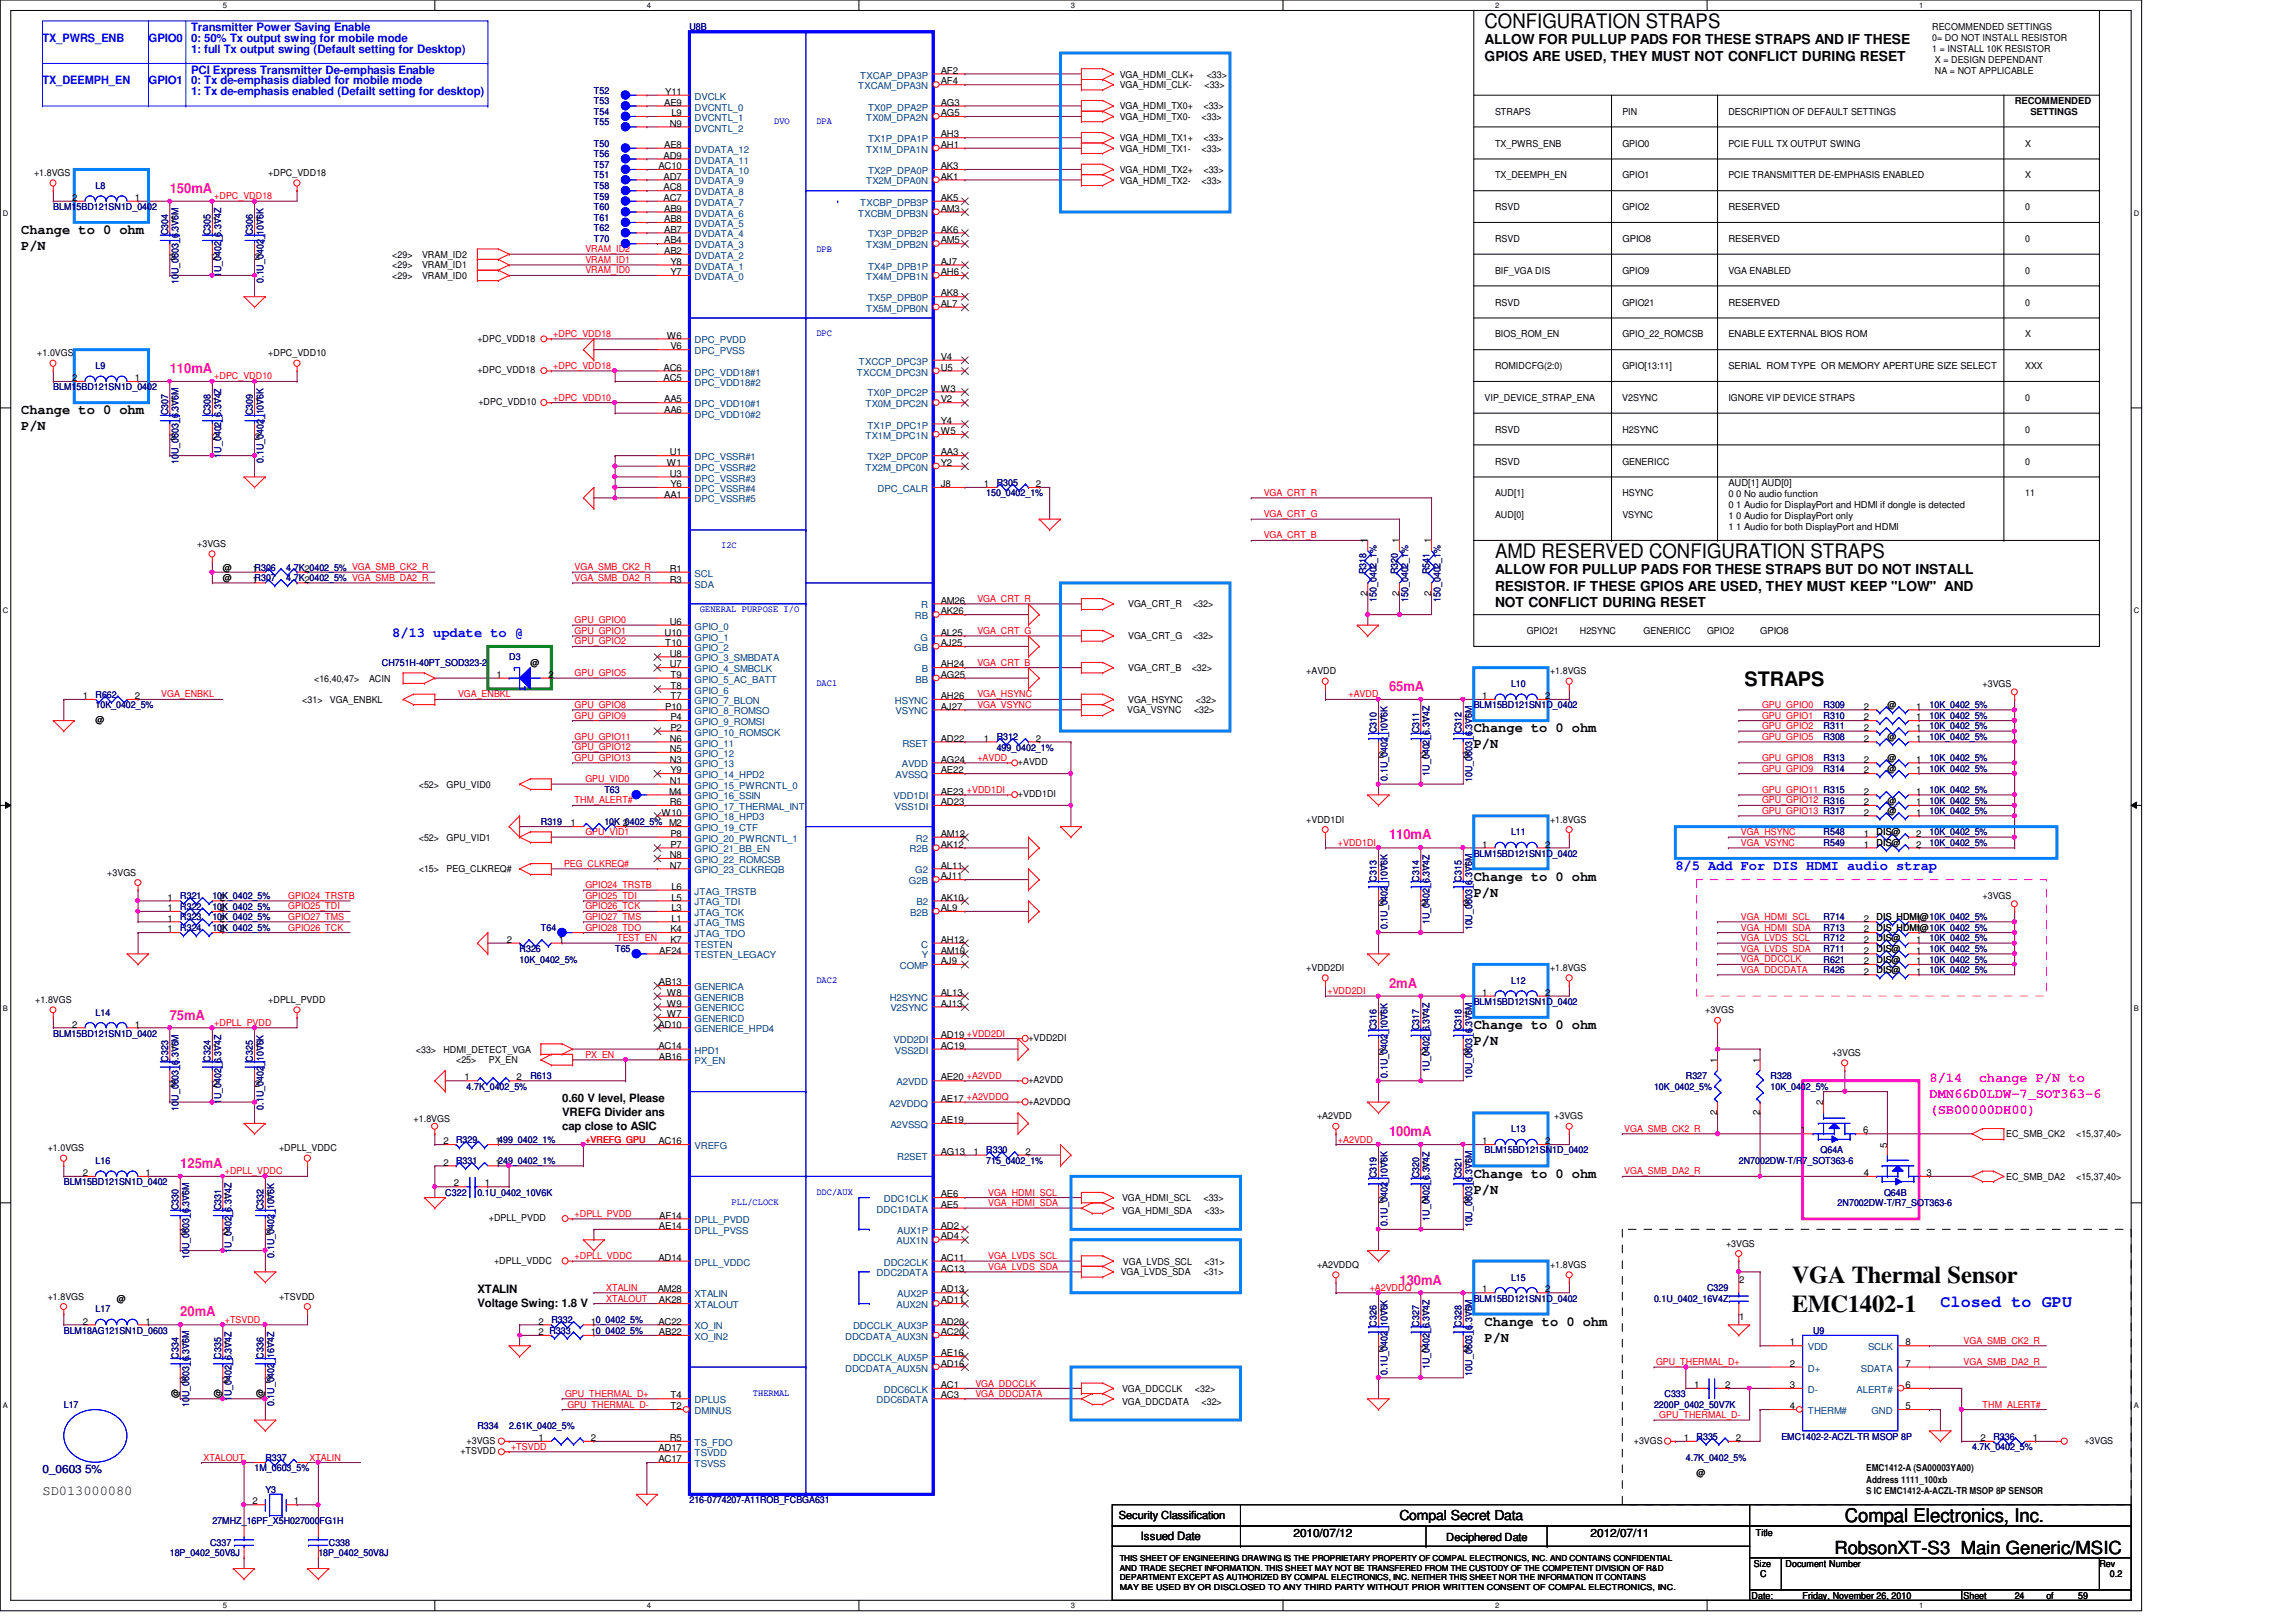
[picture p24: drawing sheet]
<svg xmlns="http://www.w3.org/2000/svg" width="297mm" height="210mm" viewBox="0 0 297 210" stroke-linecap="round" stroke-linejoin="round" font-family="sans-serif">
<defs><g id="words">
<g font-size="3.1">
<text x="231.8" y="166.1">VGA Thermal Sensor</text>
<text x="231.8" y="169.8">EMC1402-1</text>
</g>
<g font-size="2.6">
<text x="192.1" y="3.7">CONFIGURATION STRAPS</text>
<text x="193.4" y="72.3">AMD RESERVED CONFIGURATION STRAPS</text>
<text x="225.7" y="88.8">STRAPS</text>
</g>
<text font-size="2.5" x="238.7" y="197">Compal Electronics, Inc.</text>
<text font-size="2.3" x="237.3" y="201">RobsonXT-S3 Main Generic/MSIC</text>
<text font-size="2.2" fill="#00f" x="251" y="169.1">Closed to GPU</text>
<g font-size="1.8">
<text x="192.1" y="5.8">ALLOW FOR PULLUP PADS FOR THESE STRAPS AND IF THESE</text>
<text x="192.1" y="7.9">GPIOS ARE USED, THEY MUST NOT CONFLICT DURING RESET</text>
<text x="2.7" y="30.3">Change to 0 ohm</text>
<text x="2.7" y="32.4">P/N</text>
<text x="2.7" y="53.6">Change to 0 ohm</text>
<text x="2.7" y="55.7">P/N</text>
<text x="193.4" y="74.3">ALLOW FOR PULLUP PADS FOR THESE STRAPS BUT DO NOT INSTALL</text>
<text x="193.4" y="76.5">RESISTOR. IF THESE GPIOS ARE USED, THEY MUST KEEP &quot;LOW&quot; AND</text>
<text x="193.4" y="78.6">NOT CONFLICT DURING RESET</text>
<text x="190.7" y="94.8">Change to 0 ohm</text>
<text x="190.7" y="96.9">P/N</text>
<text x="190.7" y="114">Change to 0 ohm</text>
<text x="190.7" y="116">P/N</text>
<text x="190.7" y="133.2">Change to 0 ohm</text>
<text x="190.7" y="135.3">P/N</text>
<text x="190.7" y="152.4">Change to 0 ohm</text>
<text x="190.7" y="154.5">P/N</text>
<text x="192.1" y="171.6">Change to 0 ohm</text>
<text x="192.1" y="173.7">P/N</text>
<text x="5.5" y="193.4">SD013000080</text>
<text x="181.1" y="196.8">Compal Secret Data</text>
</g>
<g font-size="1.8" fill="#ff0080">
<text x="22" y="24.9">150mA</text>
<text x="22" y="48.3">110mA</text>
<text x="179.7" y="89.4">65mA</text>
<text x="179.7" y="108.6">110mA</text>
<text x="22" y="132">75mA</text>
<text x="179.7" y="127.8">2mA</text>
<text x="179.7" y="147">100mA</text>
<text x="23.3" y="151.1">125mA</text>
<text x="181.1" y="166.2">130mA</text>
<text x="23.3" y="170.3">20mA</text>
</g>
<g font-size="1.8" fill="#00f">
<text x="50.8" y="82.4">8/13 update to @</text>
<text x="216.7" y="112.6">8/5 Add For DIS HDMI audio strap</text>
</g>
<g font-size="1.8" fill="#f0f">
<text x="249.6" y="140">8/14</text>
<text x="249.6" y="142.1">DMN66D0LDW-7_SOT363-6</text>
<text x="256" y="140">change P/N to</text>
<text x="249.6" y="144.2">(SB00000DH00)</text>
</g>
<g font-size="1.5" fill="#00f">
<text x="5.5" y="5.5">TX_PWRS_ENB</text>
<text x="19.2" y="5.5">GPIO0</text>
<text x="24.7" y="4.1">Transmitter Power Saving Enable</text>
<text x="24.7" y="5.5">0: 50% Tx output swing for mobile mode</text>
<text x="5.5" y="10.9">TX_DEEMPH_EN</text>
<text x="19.2" y="10.9">GPIO1</text>
<text x="24.7" y="6.8">1: full Tx output swing (Default setting for Desktop)</text>
<text x="24.7" y="9.6">PCI Express Transmitter De-emphasis Enable</text>
<text x="24.7" y="10.9">0: Tx de-emphasis diabled for mobile mode</text>
<text x="24.7" y="12.3">1: Tx de-emphasis enabled (Defailt setting for desktop)</text>
</g>
<g font-size="1.5">
<text x="72.7" y="142.6">0.60 V level, Please</text>
<text x="72.7" y="144.4">VREFG Divider ans</text>
<text x="72.7" y="146.2">cap close to ASIC</text>
<text x="61.8" y="167.3">XTALIN</text>
<text x="61.8" y="169.1">Voltage Swing: 1.8 V</text>
<text x="147.6" y="199.3">Issued Date</text>
<text x="167.3" y="198.8">2010/07/12</text>
<text x="205.8" y="198.8">2012/07/11</text>
</g>
<text font-size="1.5" fill="#000080" x="5.5" y="190.6">0_0603 5%</text>
<g font-size="1.4">
<text x="144.7" y="196.6">Security Classification</text>
<text x="187.1" y="199.4">Deciphered Date</text>
</g>
<g font-size="1.2" fill="#000080">
<text x="89.2" y="3.9">U8B</text>
<text x="76.8" y="12.1">T52</text>
<text x="76.8" y="13.5">T53</text>
<text x="76.8" y="14.9">T54</text>
<text x="76.8" y="16.2">T55</text>
<text x="76.8" y="23.1">T51</text>
<text x="76.8" y="19">T50</text>
<text x="76.8" y="20.3">T56</text>
<text x="76.8" y="21.7">T57</text>
<text x="6.9" y="27.2">BLM15BD121SN1D_0402</text>
<text x="12.4" y="24.4">L8</text>
<text x="76.8" y="24.4">T58</text>
<text x="76.8" y="25.8">T59</text>
<text x="76.8" y="29.9">T62</text>
<text x="76.8" y="28.6">T61</text>
<text x="76.8" y="27.2">T60</text>
<text x="21.8" y="30.4" transform="rotate(-90 21.8 30.4)">C304</text>
<text x="27.2" y="30.4" transform="rotate(-90 27.2 30.4)">C305</text>
<text x="28.6" y="35.9" transform="rotate(-90 28.6 35.9)">1U_0402_6.3V4Z</text>
<text x="32.7" y="30.4" transform="rotate(-90 32.7 30.4)">C306</text>
<text x="76.8" y="31.3">T70</text>
<text x="23.1" y="36.7" transform="rotate(-90 23.1 36.7)">10U_0603_6.3V6M</text>
<text x="34.1" y="36.6" transform="rotate(-90 34.1 36.6)">0.1U_0402_10V6K</text>
<text x="12.4" y="47.8">L9</text>
<text x="6.9" y="50.5">BLM15BD121SN1D_0402</text>
<text x="21.8" y="53.8" transform="rotate(-90 21.8 53.8)">C307</text>
<text x="27.2" y="53.8" transform="rotate(-90 27.2 53.8)">C308</text>
<text x="32.7" y="53.8" transform="rotate(-90 32.7 53.8)">C309</text>
<text x="28.6" y="59.2" transform="rotate(-90 28.6 59.2)">1U_0402_6.3V4Z</text>
<text x="34.1" y="59.9" transform="rotate(-90 34.1 59.9)">0.1U_0402_10V6K</text>
<text x="23.1" y="60.1" transform="rotate(-90 23.1 60.1)">10U_0603_6.3V6M</text>
<text x="127.6" y="64.2">150_0402_1%</text>
<text x="128.9" y="62.9">R305</text>
<text x="37" y="73.8">4.7K_0402_5% VGA_SMB_CK2_R</text>
<text x="37" y="75.2">4.7K_0402_5% VGA_SMB_DA2_R</text>
<text x="176.7" y="74.3" transform="rotate(-90 176.7 74.3)">R318</text>
<text x="178.1" y="77.9" transform="rotate(-90 178.1 77.9)">150_0402_1%</text>
<text x="180.8" y="74.3" transform="rotate(-90 180.8 74.3)">R320</text>
<text x="182.2" y="77.9" transform="rotate(-90 182.2 77.9)">150_0402_1%</text>
<text x="185" y="74.3" transform="rotate(-90 185 74.3)">R541</text>
<text x="186.3" y="77.9" transform="rotate(-90 186.3 77.9)">150_0402_1%</text>
<text x="49.4" y="86.1">CH751H-40PT_SOD323-2</text>
<text x="65.9" y="85.5">D3</text>
<text x="195.5" y="88.9">L10</text>
<text x="12.4" y="90.3">R662</text>
<text x="12.4" y="91.7">10K_0402_5%</text>
<text x="128.9" y="95.8">R312</text>
<text x="178.1" y="94.9" transform="rotate(-90 178.1 94.9)">C310</text>
<text x="183.6" y="94.9" transform="rotate(-90 183.6 94.9)">C311</text>
<text x="189.1" y="94.9" transform="rotate(-90 189.1 94.9)">C312</text>
<text x="190.7" y="91.7">BLM15BD121SN1D_0402</text>
<text x="235.9" y="93">R310</text>
<text x="235.9" y="95.8">R308</text>
<text x="235.9" y="91.7">R309</text>
<text x="235.9" y="94.4">R311</text>
<text x="249.6" y="93">10K_0402_5%</text>
<text x="249.6" y="95.8">10K_0402_5%</text>
<text x="249.6" y="91.7">10K_0402_5%</text>
<text x="249.6" y="94.4">10K_0402_5%</text>
<text x="128.9" y="97.2">499_0402_1%</text>
<text x="179.5" y="101" transform="rotate(-90 179.5 101)">0.1U_0402_10V6K</text>
<text x="185" y="100.4" transform="rotate(-90 185 100.4)">1U_0402_6.3V4Z</text>
<text x="190.5" y="101.2" transform="rotate(-90 190.5 101.2)">10U_0603_6.3V6M</text>
<text x="235.9" y="98.5">R313</text>
<text x="235.9" y="99.9">R314</text>
<text x="249.6" y="98.5">10K_0402_5%</text>
<text x="249.6" y="99.9">10K_0402_5%</text>
<text x="70" y="106.7">R319</text>
<text x="78.2" y="102.6">T63</text>
<text x="78.2" y="106.7">10K_0402_5%</text>
<text x="249.6" y="104">10K_0402_5%</text>
<text x="249.6" y="102.6">10K_0402_5%</text>
<text x="249.6" y="105.4">10K_0402_5%</text>
<text x="190.7" y="110.9">BLM15BD121SN1D_0402</text>
<text x="195.5" y="108.1">L11</text>
<text x="235.9" y="108.1">R548</text>
<text x="235.9" y="109.5">R549</text>
<text x="249.6" y="108.1">10K_0402_5%</text>
<text x="249.6" y="109.5">10K_0402_5%</text>
<text x="23.3" y="116.3">R321</text>
<text x="23.3" y="117.7">R322</text>
<text x="23.3" y="119.1">R323</text>
<text x="27.5" y="116.3">10K_0402_5%</text>
<text x="27.5" y="117.7">10K_0402_5%</text>
<text x="27.5" y="119.1">10K_0402_5%</text>
<text x="178.1" y="114.1" transform="rotate(-90 178.1 114.1)">C313</text>
<text x="183.6" y="114.1" transform="rotate(-90 183.6 114.1)">C314</text>
<text x="185" y="119.6" transform="rotate(-90 185 119.6)">1U_0402_6.3V4Z</text>
<text x="189.1" y="114.1" transform="rotate(-90 189.1 114.1)">C315</text>
<text x="235.9" y="119.1">R714</text>
<text x="23.3" y="120.4">R324</text>
<text x="27.5" y="120.4">10K_0402_5%</text>
<text x="67.2" y="123.2">R326</text>
<text x="67.2" y="124.6">10K_0402_5%</text>
<text x="70" y="120.4">T64</text>
<text x="79.6" y="123.2">T65</text>
<text x="179.5" y="120.3" transform="rotate(-90 179.5 120.3)">0.1U_0402_10V6K</text>
<text x="190.5" y="120.4" transform="rotate(-90 190.5 120.4)">10U_0603_6.3V6M</text>
<text x="235.9" y="124.6">R621</text>
<text x="235.9" y="121.8">R712</text>
<text x="235.9" y="125.9">R426</text>
<text x="235.9" y="120.4">R713</text>
<text x="235.9" y="123.2">R711</text>
<text x="249.6" y="124.6">10K_0402_5%</text>
<text x="249.6" y="121.8">10K_0402_5%</text>
<text x="249.6" y="125.9">10K_0402_5%</text>
<text x="249.6" y="123.2">10K_0402_5%</text>
<text x="12.4" y="131.4">L14</text>
<text x="190.7" y="130">BLM15BD121SN1D_0402</text>
<text x="195.5" y="127.3">L12</text>
<text x="6.9" y="134.2">BLM15BD121SN1D_0402</text>
<text x="21.8" y="137.4" transform="rotate(-90 21.8 137.4)">C323</text>
<text x="27.2" y="137.4" transform="rotate(-90 27.2 137.4)">C324</text>
<text x="32.7" y="137.4" transform="rotate(-90 32.7 137.4)">C325</text>
<text x="178.1" y="133.3" transform="rotate(-90 178.1 133.3)">C316</text>
<text x="183.6" y="133.3" transform="rotate(-90 183.6 133.3)">C317</text>
<text x="189.1" y="133.3" transform="rotate(-90 189.1 133.3)">C318</text>
<text x="23.1" y="143.7" transform="rotate(-90 23.1 143.7)">10U_0603_6.3V6M</text>
<text x="28.6" y="142.9" transform="rotate(-90 28.6 142.9)">1U_0402_6.3V4Z</text>
<text x="34.1" y="143.6" transform="rotate(-90 34.1 143.6)">0.1U_0402_10V6K</text>
<text x="60.4" y="141">4.7K_0402_5%</text>
<text x="68.6" y="139.7">R613</text>
<text x="179.5" y="139.5" transform="rotate(-90 179.5 139.5)">0.1U_0402_10V6K</text>
<text x="185" y="138.8" transform="rotate(-90 185 138.8)">1U_0402_6.3V4Z</text>
<text x="190.5" y="139.6" transform="rotate(-90 190.5 139.6)">10U_0603_6.3V6M</text>
<text x="214" y="141">10K_0402_5%</text>
<text x="218.1" y="139.7">R327</text>
<text x="229.1" y="139.7">R328</text>
<text x="229.1" y="141">10K_0402_5%</text>
<text x="59" y="147.9">R329</text>
<text x="127.6" y="149.3">R330</text>
<text x="192.1" y="149.3">BLM15BD121SN1D_0402</text>
<text x="195.5" y="146.5">L13</text>
<text x="235.5" y="149.3">Q64A</text>
<text x="8.3" y="153.4">BLM15BD121SN1D_0402</text>
<text x="12.4" y="150.6">L16</text>
<text x="57.6" y="154.7">C322</text>
<text x="59" y="150.6">R331</text>
<text x="61.8" y="154.7">0.1U_0402_10V6K</text>
<text x="127.6" y="150.6">715_0402_1%</text>
<text x="178.1" y="152.5" transform="rotate(-90 178.1 152.5)">C319</text>
<text x="183.6" y="152.5" transform="rotate(-90 183.6 152.5)">C320</text>
<text x="189.1" y="152.5" transform="rotate(-90 189.1 152.5)">C321</text>
<text x="225" y="150.6">2N7002DW-T/R7_SOT363-6</text>
<text x="243.8" y="154.7">Q64B</text>
<text x="23.1" y="156.6" transform="rotate(-90 23.1 156.6)">C330</text>
<text x="28.6" y="156.6" transform="rotate(-90 28.6 156.6)">C331</text>
<text x="34.1" y="156.6" transform="rotate(-90 34.1 156.6)">C332</text>
<text x="179.5" y="158.7" transform="rotate(-90 179.5 158.7)">0.1U_0402_10V6K</text>
<text x="185" y="158" transform="rotate(-90 185 158)">1U_0402_6.3V4Z</text>
<text x="190.5" y="158.8" transform="rotate(-90 190.5 158.8)">10U_0603_6.3V6M</text>
<text x="237.7" y="156.1">2N7002DW-T/R7_SOT363-6</text>
<text x="24.5" y="162.9" transform="rotate(-90 24.5 162.9)">10U_0603_6.3V6M</text>
<text x="30" y="162.1" transform="rotate(-90 30 162.1)">1U_0402_6.3V4Z</text>
<text x="35.5" y="162.8" transform="rotate(-90 35.5 162.8)">0.1U_0402_10V6K</text>
<text x="195.5" y="165.7">L15</text>
<text x="220.8" y="167.1">C329</text>
<text x="8.3" y="172.6">BLM18AG121SN1D_0603</text>
<text x="12.4" y="169.8">L17</text>
<text x="71.3" y="171.2">R332</text>
<text x="178.1" y="171.7" transform="rotate(-90 178.1 171.7)">C326</text>
<text x="183.6" y="171.7" transform="rotate(-90 183.6 171.7)">C327</text>
<text x="189.1" y="171.7" transform="rotate(-90 189.1 171.7)">C328</text>
<text x="190.7" y="168.4">BLM15BD121SN1D_0402</text>
<text x="214" y="168.4">0.1U_0402_16V4Z</text>
<text x="234.6" y="172.6">U9</text>
<text x="23.1" y="175.8" transform="rotate(-90 23.1 175.8)">C334</text>
<text x="28.6" y="175.8" transform="rotate(-90 28.6 175.8)">C335</text>
<text x="34.1" y="175.8" transform="rotate(-90 34.1 175.8)">C336</text>
<text x="179.5" y="177.9" transform="rotate(-90 179.5 177.9)">0.1U_0402_10V6K</text>
<text x="185" y="177.2" transform="rotate(-90 185 177.2)">1U_0402_6.3V4Z</text>
<text x="190.5" y="178" transform="rotate(-90 190.5 178)">10U_0603_6.3V6M</text>
<text x="8.3" y="182.2">L17</text>
<text x="24.5" y="182.1" transform="rotate(-90 24.5 182.1)">10U_0603_6.3V6M</text>
<text x="30" y="181.3" transform="rotate(-90 30 181.3)">1U_0402_6.3V4Z</text>
<text x="35.5" y="182" transform="rotate(-90 35.5 182)">0.1U_0402_16V4Z</text>
<text x="61.8" y="184.9">R334</text>
<text x="65.9" y="184.9">2.61K_0402_5%</text>
<text x="214" y="182.2">2200P_0402_50V7K</text>
<text x="215.3" y="180.8">C333</text>
<text x="32.9" y="190.4">1M_0603_5%</text>
<text x="34.3" y="189">R337</text>
<text x="218.1" y="189">4.7K_0402_5%</text>
<text x="219.5" y="186.3">R335</text>
<text x="230.5" y="186.3">EMC1402-2-ACZL-TR MSOP 8P</text>
<text x="255.1" y="187.7">4.7K_0402_5%</text>
<text x="257.9" y="186.3">R336</text>
<text x="27.5" y="197.3">27MHZ_16PF_X5H027000FG1H</text>
<text x="34.3" y="193.2">Y3</text>
<text x="89.2" y="194.5">216-0774207-A11ROB_FCBGA631</text>
<text x="22" y="201.4">18P_0402_50V8J</text>
<text x="27.2" y="200">C337</text>
<text x="41.2" y="201.4">18P_0402_50V8J</text>
<text x="42.5" y="200">C338</text>
</g>
<g font-size="1.2">
<text x="250" y="3.9">RECOMMENDED SETTINGS</text>
<text x="250" y="5.3">0= DO NOT INSTALL RESISTOR</text>
<text x="121.7" y="10.9">AF4</text>
<text x="121.7" y="9.5">AF2</text>
<text x="144.9" y="10">VGA_HDMI_CLK+</text>
<text x="144.9" y="11.4">VGA_HDMI_CLK-</text>
<text x="155.8" y="11.4">&lt;33&gt;</text>
<text x="156.1" y="10">&lt;33&gt;</text>
<text x="250" y="6.7">1 = INSTALL 10K RESISTOR</text>
<text x="250.3" y="8.2">X = DESIGN DEPENDANT</text>
<text x="250.3" y="9.6">NA = NOT APPLICABLE</text>
<text x="85.9" y="13.7">AE9</text>
<text x="86.1" y="12.3">Y11</text>
<text x="86.7" y="16.4">N9</text>
<text x="86.9" y="15">L9</text>
<text x="121.7" y="15">AG5</text>
<text x="121.7" y="13.7">AG3</text>
<text x="121.7" y="17.8">AH3</text>
<text x="144.9" y="14.1">VGA_HDMI_TX0+</text>
<text x="144.9" y="15.5">VGA_HDMI_TX0-</text>
<text x="155.4" y="15.5">&lt;33&gt;</text>
<text x="155.7" y="14.1">&lt;33&gt;</text>
<text x="193.4" y="14.9">STRAPS</text>
<text x="209.9" y="14.9">PIN</text>
<text x="223.6" y="14.9">DESCRIPTION OF DEFAULT SETTINGS</text>
<text x="260.6" y="13.5">RECOMMENDED</text>
<text x="262.7" y="14.9">SETTINGS</text>
<text x="4.4" y="22.8">+1.8VGS</text>
<text x="34.7" y="22.8">+DPC_VDD18</text>
<text x="85.2" y="21.9">AC10</text>
<text x="85.8" y="23.2">AD7</text>
<text x="85.8" y="20.5">AD9</text>
<text x="85.9" y="19.1">AE8</text>
<text x="121.7" y="19.1">AH1</text>
<text x="121.7" y="23.2">AK1</text>
<text x="121.7" y="21.9">AK3</text>
<text x="144.9" y="18.3">VGA_HDMI_TX1+</text>
<text x="144.9" y="19.6">VGA_HDMI_TX1-</text>
<text x="144.9" y="22.4">VGA_HDMI_TX2+</text>
<text x="144.9" y="23.7">VGA_HDMI_TX2-</text>
<text x="155.4" y="19.6">&lt;33&gt;</text>
<text x="155.4" y="23.7">&lt;33&gt;</text>
<text x="155.7" y="18.3">&lt;33&gt;</text>
<text x="155.7" y="22.4">&lt;33&gt;</text>
<text x="193.4" y="19">TX_PWRS_ENB</text>
<text x="193.4" y="23.1">TX_DEEMPH_EN</text>
<text x="209.9" y="19">GPIO0</text>
<text x="209.9" y="23.1">GPIO1</text>
<text x="223.6" y="23.1">PCIE TRANSMITTER DE-EMPHASIS ENABLED</text>
<text x="223.6" y="19">PCIE FULL TX OUTPUT SWING</text>
<text x="262" y="23.1">X</text>
<text x="262" y="19">X</text>
<text x="9.4" y="26">2</text>
<text x="17.4" y="26">1</text>
<text x="22" y="28.9">1</text>
<text x="27.5" y="28.9">1</text>
<text x="33" y="28.9">1</text>
<text x="85.8" y="26">AC7</text>
<text x="85.8" y="24.6">AC8</text>
<text x="85.9" y="28.7">AB8</text>
<text x="85.9" y="27.4">AB9</text>
<text x="121.7" y="27.4">AM3</text>
<text x="121.7" y="26">AK5</text>
<text x="193.4" y="27.2">RSVD</text>
<text x="209.9" y="27.2">GPIO2</text>
<text x="223.6" y="27.2">RESERVED</text>
<text x="262" y="27.2">0</text>
<text x="22" y="33.7">2</text>
<text x="27.5" y="33.7">2</text>
<text x="33" y="33.7">2</text>
<text x="50.8" y="33.4">&lt;29&gt;</text>
<text x="50.8" y="34.7">&lt;29&gt;</text>
<text x="54.6" y="33.4">VRAM_ID2</text>
<text x="54.6" y="34.7">VRAM_ID1</text>
<text x="85.9" y="31.5">AB4</text>
<text x="85.9" y="32.9">AB2</text>
<text x="85.9" y="30.1">AB7</text>
<text x="86.7" y="35.6">Y7</text>
<text x="86.7" y="34.2">Y8</text>
<text x="121.7" y="31.5">AM5</text>
<text x="121.7" y="30.1">AK6</text>
<text x="121.7" y="35.6">AH6</text>
<text x="121.7" y="34.2">AJ7</text>
<text x="193.4" y="35.4">BIF_VGA DIS</text>
<text x="193.4" y="31.3">RSVD</text>
<text x="209.9" y="35.4">GPIO9</text>
<text x="209.9" y="31.3">GPIO8</text>
<text x="223.6" y="35.4">VGA ENABLED</text>
<text x="223.6" y="31.3">RESERVED</text>
<text x="262" y="35.4">0</text>
<text x="262" y="31.3">0</text>
<text x="50.8" y="36.1">&lt;29&gt;</text>
<text x="54.6" y="36.1">VRAM_ID0</text>
<text x="121.7" y="39.7">AL7</text>
<text x="121.7" y="38.4">AK8</text>
<text x="193.4" y="39.5">RSVD</text>
<text x="209.9" y="39.5">GPIO21</text>
<text x="223.6" y="39.5">RESERVED</text>
<text x="262" y="39.5">0</text>
<text x="4.8" y="46.1">+1.0VGS</text>
<text x="34.7" y="46.1">+DPC_VDD10</text>
<text x="61.8" y="44.2">+DPC_VDD18</text>
<text x="85.8" y="48">AC6</text>
<text x="86.3" y="43.8">W6</text>
<text x="86.7" y="45.2">V6</text>
<text x="121.7" y="48">U5</text>
<text x="121.7" y="46.6">V4</text>
<text x="193.4" y="43.6">BIOS_ROM_EN</text>
<text x="193.4" y="47.8">ROMIDCFG(2:0)</text>
<text x="209.9" y="43.6">GPIO_22_ROMCSB</text>
<text x="209.9" y="47.8">GPIO[13:11]</text>
<text x="223.6" y="43.6">ENABLE EXTERNAL BIOS ROM</text>
<text x="223.6" y="47.8">SERIAL ROM TYPE OR MEMORY APERTURE SIZE SELECT</text>
<text x="262" y="43.6">X</text>
<text x="262" y="47.8">XXX</text>
<text x="9.4" y="49.3">2</text>
<text x="17.4" y="49.3">1</text>
<text x="22" y="52.2">1</text>
<text x="27.5" y="52.2">1</text>
<text x="33" y="52.2">1</text>
<text x="61.8" y="48.3">+DPC_VDD18</text>
<text x="61.9" y="52.4">+DPC_VDD10</text>
<text x="85.8" y="49.3">AC5</text>
<text x="85.9" y="52.1">AA5</text>
<text x="85.9" y="53.4">AA6</text>
<text x="121.7" y="52.1">V2</text>
<text x="121.7" y="50.7">W3</text>
<text x="192.1" y="51.9">VIP_DEVICE_STRAP_ENA</text>
<text x="209.9" y="51.9">V2SYNC</text>
<text x="223.6" y="51.9">IGNORE VIP DEVICE STRAPS</text>
<text x="262" y="51.9">0</text>
<text x="22" y="57">2</text>
<text x="27.5" y="57">2</text>
<text x="33" y="57">2</text>
<text x="86.7" y="58.9">U1</text>
<text x="121.7" y="54.8">Y4</text>
<text x="121.7" y="58.9">AA3</text>
<text x="121.7" y="56.2">W5</text>
<text x="193.4" y="56">RSVD</text>
<text x="209.9" y="56">H2SYNC</text>
<text x="262" y="56">0</text>
<text x="85.9" y="64.4">AA1</text>
<text x="86.3" y="60.3">W1</text>
<text x="86.7" y="61.7">U3</text>
<text x="86.7" y="63">Y6</text>
<text x="121.7" y="60.3">Y2</text>
<text x="121.7" y="63">J8</text>
<text x="127.3" y="63">1</text>
<text x="134" y="63">2</text>
<text x="193.4" y="64.2">AUD[1]</text>
<text x="193.4" y="60.1">RSVD</text>
<text x="209.9" y="64.2">HSYNC</text>
<text x="209.9" y="60.1">GENERICC</text>
<text x="223.6" y="62.9">AUD[1] AUD[0]</text>
<text x="223.6" y="64.3">0 0 No audio function</text>
<text x="223.6" y="65.7">0 1 Audio for DisplayPort and HDMI if dongle is detected</text>
<text x="262" y="60.1">0</text>
<text x="262" y="64.2">11</text>
<text x="25.5" y="70.8">+3VGS</text>
<text x="176.9" y="70.3" transform="rotate(-90 176.9 70.3)">1</text>
<text x="181" y="70.3" transform="rotate(-90 181 70.3)">1</text>
<text x="185.2" y="70.3" transform="rotate(-90 185.2 70.3)">1</text>
<text x="193.4" y="67">AUD[0]</text>
<text x="209.9" y="67">VSYNC</text>
<text x="223.6" y="67.2">1 0 Audio for DisplayPort only</text>
<text x="223.6" y="68.6">1 1 Audio for both DisplayPort and HDMI</text>
<text x="28.8" y="73.8">@</text>
<text x="28.8" y="75.2">@</text>
<text x="32.7" y="74">1R306</text>
<text x="32.7" y="75.4">1R307</text>
<text x="39.4" y="74">2</text>
<text x="39.4" y="75.4">2</text>
<text x="86.7" y="74">R1</text>
<text x="86.7" y="75.4">R3</text>
<text x="176.9" y="77.1" transform="rotate(-90 176.9 77.1)">2</text>
<text x="181" y="77.1" transform="rotate(-90 181 77.1)">2</text>
<text x="185.2" y="77.1" transform="rotate(-90 185.2 77.1)">2</text>
<text x="86" y="82.3">U10</text>
<text x="86.1" y="83.6">T10</text>
<text x="86.7" y="80.9">U6</text>
<text x="121.7" y="82.3">AL25</text>
<text x="121.7" y="83.6">AJ25</text>
<text x="121.7" y="78.1">AM26</text>
<text x="121.7" y="79.5">AK26</text>
<text x="146" y="78.6">VGA_CRT_R</text>
<text x="146" y="82.7">VGA_CRT_G</text>
<text x="154.3" y="78.6">&lt;32&gt;</text>
<text x="154.3" y="82.7">&lt;32&gt;</text>
<text x="197.5" y="82">GPIO21</text>
<text x="204.4" y="82">H2SYNC</text>
<text x="212.6" y="82">GENERICC</text>
<text x="220.8" y="82">GPIO2</text>
<text x="227.7" y="82">GPIO8</text>
<text x="40.6" y="88.2">&lt;16,40,47&gt;</text>
<text x="47.7" y="88.2">ACIN</text>
<text x="64.2" y="87.7">1</text>
<text x="68.6" y="86.1">@</text>
<text x="70.9" y="87.7">2</text>
<text x="86.7" y="85">U8</text>
<text x="86.7" y="86.4">U7</text>
<text x="86.7" y="87.7">T9</text>
<text x="86.7" y="89.1">T8</text>
<text x="121.7" y="86.4">AH24</text>
<text x="121.7" y="87.7">AG25</text>
<text x="146" y="86.9">VGA_CRT_B</text>
<text x="154.2" y="86.9">&lt;32&gt;</text>
<text x="169" y="87.2">+AVDD</text>
<text x="200.5" y="87.2">+1.8VGS</text>
<text x="256.5" y="88.9">+3VGS</text>
<text x="10.7" y="90.5">1</text>
<text x="12.4" y="93.6">@</text>
<text x="17.4" y="90.5">2</text>
<text x="39.1" y="91">&lt;31&gt;</text>
<text x="42.7" y="91">VGA_ENBKL</text>
<text x="86.1" y="91.8">P10</text>
<text x="86.7" y="96">N6</text>
<text x="86.7" y="94.6">P2</text>
<text x="86.7" y="90.5">T7</text>
<text x="86.7" y="93.2">P4</text>
<text x="121.7" y="90.5">AH26</text>
<text x="121.7" y="96">AD22</text>
<text x="121.7" y="91.8">AJ27</text>
<text x="127.3" y="96">1</text>
<text x="134" y="96">2</text>
<text x="145.8" y="92.3">VGA_VSYNC</text>
<text x="146" y="91">VGA_HSYNC</text>
<text x="154.5" y="92.3">&lt;32&gt;</text>
<text x="154.7" y="91">&lt;32&gt;</text>
<text x="178.4" y="93.4">1</text>
<text x="183.9" y="93.4">1</text>
<text x="189.4" y="93.4">1</text>
<text x="191.8" y="90.5">1</text>
<text x="199.9" y="90.5">2</text>
<text x="241.1" y="93.2">2</text>
<text x="241.1" y="96">2</text>
<text x="241.1" y="91.8">2</text>
<text x="241.1" y="94.6">2</text>
<text x="244.2" y="95.8">@</text>
<text x="244.2" y="91.7">@</text>
<text x="247.9" y="93.2">1</text>
<text x="247.9" y="96">1</text>
<text x="247.9" y="91.8">1</text>
<text x="247.9" y="94.6">1</text>
<text x="54.2" y="101.9">&lt;52&gt;</text>
<text x="57.8" y="101.9">GPU_VID0</text>
<text x="86.7" y="97.3">N5</text>
<text x="86.7" y="98.7">N3</text>
<text x="86.7" y="101.4">N1</text>
<text x="86.7" y="100.1">Y9</text>
<text x="121.7" y="98.7">AG24</text>
<text x="121.7" y="100.1">AE22</text>
<text x="131.7" y="99.1">+AVDD</text>
<text x="178.4" y="98.1">2</text>
<text x="183.9" y="98.1">2</text>
<text x="189.4" y="98.1">2</text>
<text x="241.1" y="98.7">2</text>
<text x="241.1" y="100.1">2</text>
<text x="244.2" y="98.5">@</text>
<text x="244.2" y="99.9">@</text>
<text x="247.9" y="98.7">1</text>
<text x="247.9" y="100.1">1</text>
<text x="73.8" y="106.9">1</text>
<text x="80.6" y="106.9">2</text>
<text x="85.6" y="105.5">W10</text>
<text x="86.6" y="102.8">M4</text>
<text x="86.6" y="106.9">M2</text>
<text x="86.7" y="104.2">R6</text>
<text x="121.7" y="104.2">AD23</text>
<text x="121.7" y="102.8">AE23 +VDD1DI</text>
<text x="131.7" y="103.2">+VDD1DI</text>
<text x="169" y="106.5">+VDD1DI</text>
<text x="200.5" y="106.5">+1.8VGS</text>
<text x="241.1" y="104.2">2</text>
<text x="241.1" y="102.8">2</text>
<text x="241.1" y="105.5">2</text>
<text x="244.2" y="104">@</text>
<text x="244.2" y="105.4">@</text>
<text x="247.9" y="104.2">1</text>
<text x="247.9" y="102.8">1</text>
<text x="247.9" y="105.5">1</text>
<text x="13.9" y="113.3">+3VGS</text>
<text x="54.2" y="108.8">&lt;52&gt;</text>
<text x="54.2" y="112.9">&lt;15&gt;</text>
<text x="57.8" y="108.8">GPU_VID1</text>
<text x="57.8" y="112.9">PEG_CLKREQ#</text>
<text x="86.7" y="111">N8</text>
<text x="86.7" y="112.4">N7</text>
<text x="86.7" y="108.3">P8</text>
<text x="86.7" y="109.7">P7</text>
<text x="121.7" y="112.4">AL11</text>
<text x="121.7" y="113.8">AJ11</text>
<text x="121.7" y="108.3">AM12</text>
<text x="121.7" y="109.7">AK12</text>
<text x="178.4" y="112.6">1</text>
<text x="183.9" y="112.6">1</text>
<text x="189.4" y="112.6">1</text>
<text x="191.8" y="109.7">1</text>
<text x="199.9" y="109.7">2</text>
<text x="241.1" y="108.3">1</text>
<text x="241.1" y="109.7">1</text>
<text x="242.8" y="108.1">DIS@</text>
<text x="242.8" y="109.5">DIS@</text>
<text x="247.9" y="108.3">2</text>
<text x="247.9" y="109.7">2</text>
<text x="21.7" y="116.5">1</text>
<text x="21.7" y="117.9">1</text>
<text x="21.7" y="119.3">1</text>
<text x="28.4" y="116.5">2</text>
<text x="28.4" y="117.9">2</text>
<text x="28.4" y="119.3">2</text>
<text x="86.9" y="117.9">L3</text>
<text x="86.9" y="116.5">L5</text>
<text x="86.9" y="119.3">L1</text>
<text x="86.9" y="115.1">L6</text>
<text x="121.7" y="116.5">AK10</text>
<text x="121.7" y="117.9">AL9</text>
<text x="178.4" y="117.3">2</text>
<text x="183.9" y="117.3">2</text>
<text x="189.4" y="117.3">2</text>
<text x="241.1" y="119.3">2</text>
<text x="242.8" y="119.1">DIS_HDMI@10K_0402_5%</text>
<text x="247.9" y="119.3">1</text>
<text x="256.5" y="116.3">+3VGS</text>
<text x="21.7" y="120.6">1</text>
<text x="28.4" y="120.6">2</text>
<text x="65.6" y="122">2</text>
<text x="72.3" y="122">1</text>
<text x="85.3" y="123.4">AF24</text>
<text x="86.7" y="120.6">K4</text>
<text x="86.7" y="122">K7</text>
<text x="121.7" y="122">AH12</text>
<text x="121.7" y="124.8">AJ9</text>
<text x="121.7" y="123.4">AM10</text>
<text x="169" y="125.7">+VDD2DI</text>
<text x="200.5" y="125.7">+1.8VGS</text>
<text x="241.1" y="124.8">2</text>
<text x="241.1" y="122">2</text>
<text x="241.1" y="120.6">2</text>
<text x="241.1" y="123.4">2</text>
<text x="242.8" y="124.6">DIS@</text>
<text x="242.8" y="121.8">DIS@</text>
<text x="242.8" y="125.9">DIS@</text>
<text x="242.8" y="120.4">DIS_HDMI@10K_0402_5%</text>
<text x="242.8" y="123.2">DIS@</text>
<text x="247.9" y="124.8">1</text>
<text x="247.9" y="122">1</text>
<text x="247.9" y="120.6">1</text>
<text x="247.9" y="123.4">1</text>
<text x="4.6" y="129.8">+1.8VGS</text>
<text x="34.7" y="129.8">+DPLL_PVDD</text>
<text x="85.3" y="127.5">AB13</text>
<text x="86.3" y="128.9">W8</text>
<text x="86.3" y="130.3">W9</text>
<text x="86.3" y="131.6">W7</text>
<text x="121.7" y="128.9">AL13</text>
<text x="121.7" y="130.3">AJ13</text>
<text x="178.4" y="131.8">1</text>
<text x="183.9" y="131.8">1</text>
<text x="189.4" y="131.8">1</text>
<text x="191.8" y="128.9">1</text>
<text x="199.9" y="128.9">2</text>
<text x="220.6" y="131.1">+3VGS</text>
<text x="241.1" y="126.1">2</text>
<text x="247.9" y="126.1">1</text>
<text x="9.4" y="133">2</text>
<text x="17.4" y="133">1</text>
<text x="22" y="135.9">1</text>
<text x="27.5" y="135.9">1</text>
<text x="33" y="135.9">1</text>
<text x="53.8" y="136.2">&lt;33&gt;</text>
<text x="57.4" y="136.2">HDMI_DETECT_VGA</text>
<text x="59" y="137.6">&lt;25&gt;</text>
<text x="63.2" y="137.6">PX_EN</text>
<text x="85.2" y="133">AD10</text>
<text x="85.2" y="135.7">AC14</text>
<text x="85.3" y="137.1">AB16</text>
<text x="121.7" y="135.7">AC19</text>
<text x="121.7" y="134.4">AD19 +VDD2DI</text>
<text x="133.1" y="134.7">+VDD2DI</text>
<text x="178.4" y="136.5">2</text>
<text x="183.9" y="136.5">2</text>
<text x="189.4" y="136.5">2</text>
<text x="222.2" y="137.5" transform="rotate(-90 222.2 137.5)">1</text>
<text x="227.7" y="137.5" transform="rotate(-90 227.7 137.5)">1</text>
<text x="237" y="136.7">+3VGS</text>
<text x="22" y="140.6">2</text>
<text x="27.5" y="140.6">2</text>
<text x="33" y="140.6">2</text>
<text x="60.1" y="139.8">1</text>
<text x="66.8" y="139.8">2</text>
<text x="121.7" y="139.8">AE20 +A2VDD</text>
<text x="121.7" y="142.6">AE17 +A2VDDQ</text>
<text x="133.1" y="143">+A2VDDQ</text>
<text x="133.1" y="140.2">+A2VDD</text>
<text x="235.9" y="143" transform="rotate(-90 235.9 143)">2</text>
<text x="6.2" y="149">+1.0VGS</text>
<text x="36.1" y="149">+DPLL_VDDC</text>
<text x="53.5" y="145.2">+1.8VGS</text>
<text x="57.4" y="148.1">2</text>
<text x="64.1" y="148.1">1499_0402_1%</text>
<text x="85.2" y="148.1">AC16</text>
<text x="121.7" y="145.3">AE19</text>
<text x="121.7" y="149.4">AG13</text>
<text x="125.9" y="149.4">1</text>
<text x="132.7" y="149.4">2</text>
<text x="170.4" y="144.9">+A2VDD</text>
<text x="191.8" y="148.1">1</text>
<text x="199.9" y="148.1">2</text>
<text x="201.1" y="144.9">+3VGS</text>
<text x="222.2" y="144.3" transform="rotate(-90 222.2 144.3)">2</text>
<text x="227.7" y="144.3" transform="rotate(-90 227.7 144.3)">2</text>
<text x="232.9" y="146.7">1</text>
<text x="241" y="146.7">6</text>
<text x="244.1" y="148.5" transform="rotate(-90 244.1 148.5)">5</text>
<text x="259.5" y="147.2">EC_SMB_CK2</text>
<text x="268.6" y="147.2">&lt;15,37,40&gt;</text>
<text x="10.7" y="152.2">2</text>
<text x="18.8" y="152.2">1</text>
<text x="23.4" y="155.1">1</text>
<text x="28.9" y="155.1">1</text>
<text x="34.4" y="155.1">1</text>
<text x="57.4" y="150.8">2</text>
<text x="58.7" y="153.5">2</text>
<text x="62.7" y="153.5">1</text>
<text x="64.1" y="150.8">1249_0402_1%</text>
<text x="121.7" y="154.9">AE6</text>
<text x="145.2" y="155.4">VGA_HDMI_SCL</text>
<text x="155.7" y="155.4">&lt;33&gt;</text>
<text x="178.4" y="151">1</text>
<text x="178.4" y="155.7">2</text>
<text x="183.9" y="151">1</text>
<text x="183.9" y="155.7">2</text>
<text x="189.4" y="151">1</text>
<text x="189.4" y="155.7">2</text>
<text x="241.1" y="152.2">4</text>
<text x="249.3" y="152.2">3</text>
<text x="259.5" y="152.7">EC_SMB_DA2</text>
<text x="268.6" y="152.7">&lt;15,37,40&gt;</text>
<text x="23.4" y="159.9">2</text>
<text x="28.9" y="159.9">2</text>
<text x="34.4" y="159.9">2</text>
<text x="63.2" y="158">+DPLL_PVDD</text>
<text x="85.3" y="159">AE14</text>
<text x="85.3" y="157.7">AF14</text>
<text x="121.7" y="160.4">AD4</text>
<text x="121.7" y="159">AD2</text>
<text x="121.7" y="156.3">AE5</text>
<text x="145.2" y="157.1">VGA_HDMI_SDA</text>
<text x="155.8" y="157.1">&lt;33&gt;</text>
<text x="223.3" y="161.3">+3VGS</text>
<text x="63.9" y="163.5">+DPLL_VDDC</text>
<text x="85.1" y="167.3">AM28</text>
<text x="85.2" y="163.2">AD14</text>
<text x="121.7" y="167.3">AD13</text>
<text x="121.7" y="163.2">AC11</text>
<text x="121.7" y="164.5">AC13</text>
<text x="145" y="165">VGA_LVDS_SDA</text>
<text x="145.3" y="163.7">VGA_LVDS_SCL</text>
<text x="155.7" y="165">&lt;31&gt;</text>
<text x="155.8" y="163.7">&lt;31&gt;</text>
<text x="170.4" y="164.1">+A2VDDQ</text>
<text x="191.8" y="167.3">1</text>
<text x="199.9" y="167.3">2</text>
<text x="200.5" y="164.1">+1.8VGS</text>
<text x="225" y="166.1">2</text>
<text x="6.2" y="168.2">+1.8VGS</text>
<text x="10.7" y="171.4">2</text>
<text x="15.1" y="168.4">@</text>
<text x="18.8" y="171.4">1</text>
<text x="36.1" y="168.2">+TSVDD</text>
<text x="69.7" y="171.4">2</text>
<text x="69.7" y="172.8">2 R333</text>
<text x="76.5" y="171.4">10_0402_5%</text>
<text x="76.5" y="172.8">10_0402_5%</text>
<text x="85.2" y="171.4">AC22</text>
<text x="85.3" y="168.7">AK28</text>
<text x="85.3" y="172.8">AB22</text>
<text x="121.7" y="172.8">AC20</text>
<text x="121.7" y="171.4">AD20</text>
<text x="121.7" y="168.7">AD11</text>
<text x="178.4" y="170.2">1</text>
<text x="183.9" y="170.2">1</text>
<text x="189.4" y="170.2">1</text>
<text x="225" y="170.8">1</text>
<text x="23.4" y="174.3">1</text>
<text x="23.4" y="179">2</text>
<text x="28.9" y="174.3">1</text>
<text x="28.9" y="179">2</text>
<text x="34.4" y="174.3">1</text>
<text x="34.4" y="179">2</text>
<text x="121.7" y="179.6">AC1</text>
<text x="121.7" y="176.9">AD16</text>
<text x="121.7" y="175.5">AE16</text>
<text x="178.4" y="174.9">2</text>
<text x="183.9" y="174.9">2</text>
<text x="189.4" y="174.9">2</text>
<text x="219.2" y="179.6">1</text>
<text x="223.2" y="179.6">2</text>
<text x="231.6" y="174.1">1</text>
<text x="231.6" y="176.9">2</text>
<text x="231.6" y="179.6">3</text>
<text x="246.5" y="179.6">6</text>
<text x="246.5" y="174.1">8</text>
<text x="246.5" y="176.9">7</text>
<text x="23.1" y="180.9" transform="rotate(-90 23.1 180.9)">@</text>
<text x="28.6" y="180.9" transform="rotate(-90 28.6 180.9)">@</text>
<text x="34.1" y="180.9" transform="rotate(-90 34.1 180.9)">@</text>
<text x="86.7" y="182.4">T2</text>
<text x="86.7" y="181">T4</text>
<text x="121.7" y="181">AC3</text>
<text x="145.2" y="181.8">VGA_DDCDATA</text>
<text x="145.2" y="180.1">VGA_DDCCLK</text>
<text x="154.6" y="180.1">&lt;32&gt;</text>
<text x="155.4" y="181.8">&lt;32&gt;</text>
<text x="231.6" y="182.4">4</text>
<text x="246.5" y="182.4">5</text>
<text x="59.6" y="188.2">+TSVDD</text>
<text x="60.4" y="186.9">+3VGS</text>
<text x="69.7" y="186.5">1</text>
<text x="76.5" y="186.5">2</text>
<text x="85.2" y="187.8">AD17</text>
<text x="85.2" y="189.2">AC17</text>
<text x="86.7" y="186.5">R5</text>
<text x="211.4" y="186.9">+3VGS</text>
<text x="217.8" y="186.5">1</text>
<text x="219.5" y="191">@</text>
<text x="224.6" y="186.5">2</text>
<text x="241.4" y="190.4">EMC1412-A (SA00003YA00)</text>
<text x="241.4" y="191.9">Address 1111_100xb</text>
<text x="256.2" y="186.5">2</text>
<text x="263" y="186.5">1</text>
<text x="269.7" y="186.9">+3VGS</text>
<text x="32.7" y="194.7">2</text>
<text x="38" y="194.7">1</text>
<text x="241.4" y="193.4">S IC EMC1412-A-ACZL-TR MSOP 8P SENSOR</text>
<text x="226.9" y="202.7">Size</text>
<text x="227.2" y="198.8">Title</text>
<text x="231" y="202.7">Document Number</text>
<text x="271.6" y="202.7">Rev</text>
<text x="226.6" y="206.9">Date:</text>
<text x="227.7" y="204.1">C</text>
<text x="233.2" y="206.9">Friday, November 26, 2010</text>
<text x="254" y="206.9">Sheet</text>
<text x="260.6" y="206.9">24</text>
<text x="264.7" y="206.9">of</text>
<text x="268.9" y="206.9">59</text>
<text x="273" y="204.1">0.2</text>
</g>
<g font-size="1.2" fill="#004080">
<text x="111" y="11.6">TXCAM_DPA3N</text>
<text x="111.3" y="10.2">TXCAP_DPA3P</text>
<text x="89.9" y="14.3">DVCNTL_0</text>
<text x="89.9" y="17">DVCNTL_2</text>
<text x="89.9" y="15.7">DVCNTL_1</text>
<text x="89.9" y="12.9">DVCLK</text>
<text x="112.1" y="15.7">TX0M_DPA2N</text>
<text x="112.3" y="14.3">TX0P_DPA2P</text>
<text x="89.9" y="23.9">DVDATA_9</text>
<text x="89.9" y="19.8">DVDATA_12</text>
<text x="89.9" y="21.2">DVDATA_11</text>
<text x="89.9" y="22.5">DVDATA_10</text>
<text x="112.1" y="19.8">TX1M_DPA1N</text>
<text x="112.1" y="23.9">TX2M_DPA0N</text>
<text x="112.3" y="18.4">TX1P_DPA1P</text>
<text x="112.3" y="22.5">TX2P_DPA0P</text>
<text x="89.9" y="26.6">DVDATA_7</text>
<text x="89.9" y="25.3">DVDATA_8</text>
<text x="89.9" y="29.4">DVDATA_5</text>
<text x="89.9" y="28">DVDATA_6</text>
<text x="111" y="28">TXCBM_DPB3N</text>
<text x="111.3" y="26.6">TXCBP_DPB3P</text>
<text x="89.9" y="32.1">DVDATA_3</text>
<text x="89.9" y="34.9">DVDATA_1</text>
<text x="89.9" y="33.5">DVDATA_2</text>
<text x="89.9" y="30.7">DVDATA_4</text>
<text x="112.1" y="32.1">TX3M_DPB2N</text>
<text x="112.3" y="30.7">TX3P_DPB2P</text>
<text x="112.3" y="34.9">TX4P_DPB1P</text>
<text x="89.9" y="36.2">DVDATA_0</text>
<text x="112.1" y="36.2">TX4M_DPB1N</text>
<text x="112.1" y="40.3">TX5M_DPB0N</text>
<text x="112.3" y="39">TX5P_DPB0P</text>
<text x="89.9" y="44.4">DPC_PVDD</text>
<text x="89.9" y="45.8">DPC_PVSS</text>
<text x="111.1" y="47.2">TXCCP_DPC3P</text>
<text x="89.9" y="48.6">DPC_VDD18#1</text>
<text x="89.9" y="52.7">DPC_VDD10#1</text>
<text x="89.9" y="50">DPC_VDD18#2</text>
<text x="110.9" y="48.6">TXCCM_DPC3N</text>
<text x="112" y="52.7">TX0M_DPC2N</text>
<text x="112.2" y="51.3">TX0P_DPC2P</text>
<text x="89.9" y="59.6">DPC_VSSR#1</text>
<text x="89.9" y="54.1">DPC_VDD10#2</text>
<text x="112" y="56.8">TX1M_DPC1N</text>
<text x="112.2" y="55.5">TX1P_DPC1P</text>
<text x="112.2" y="59.6">TX2P_DPC0P</text>
<text x="89.9" y="65">DPC_VSSR#5</text>
<text x="89.9" y="60.9">DPC_VSSR#2</text>
<text x="89.9" y="62.3">DPC_VSSR#3</text>
<text x="89.9" y="63.7">DPC_VSSR#4</text>
<text x="112" y="60.9">TX2M_DPC0N</text>
<text x="113.5" y="63.7">DPC_CALR</text>
<text x="89.9" y="74.6">SCL</text>
<text x="89.9" y="76">SDA</text>
<text x="89.9" y="81.5">GPIO_0</text>
<text x="89.9" y="82.9">GPIO_1</text>
<text x="118.4" y="80.1">RB</text>
<text x="119.1" y="82.9">G</text>
<text x="119.2" y="78.7">R</text>
<text x="89.9" y="84.2">GPIO_2</text>
<text x="89.9" y="85.6">GPIO_3_SMBDATA</text>
<text x="89.9" y="87">GPIO_4_SMBCLK</text>
<text x="89.9" y="88.3">GPIO_5_AC_BATT</text>
<text x="89.9" y="89.7">GPIO_6</text>
<text x="118.3" y="84.2">GB</text>
<text x="118.4" y="88.3">BB</text>
<text x="119.2" y="87">B</text>
<text x="89.9" y="95.2">GPIO_10_ROMSCK</text>
<text x="89.9" y="91.1">GPIO_7_BLON</text>
<text x="89.9" y="92.5">GPIO_8_ROMSO</text>
<text x="89.9" y="93.9">GPIO_9_ROMSI</text>
<text x="115.8" y="91.1">HSYNC</text>
<text x="115.9" y="92.5">VSYNC</text>
<text x="89.9" y="96.6">GPIO_11</text>
<text x="89.9" y="98">GPIO_12</text>
<text x="89.9" y="99.3">GPIO_13</text>
<text x="89.9" y="100.7">GPIO_14_HPD2</text>
<text x="115.9" y="100.7">AVSSQ</text>
<text x="116.7" y="99.3">AVDD</text>
<text x="116.8" y="96.6">RSET</text>
<text x="89.9" y="102.1">GPIO_15_PWRCNTL_0</text>
<text x="89.9" y="103.5">GPIO_16_SSIN</text>
<text x="89.9" y="104.8">GPIO_17_THERMAL_INT</text>
<text x="89.9" y="106.2">GPIO_18_HPD3</text>
<text x="89.9" y="107.6">GPIO_19_CTF</text>
<text x="115.6" y="103.5">VDD1DI</text>
<text x="115.8" y="104.8">VSS1DI</text>
<text x="89.9" y="108.9">GPIO_20_PWRCNTL_1</text>
<text x="89.9" y="110.3">GPIO_21_BB_EN</text>
<text x="89.9" y="111.7">GPIO_22_ROMCSB</text>
<text x="89.9" y="113">GPIO_23_CLKREQB</text>
<text x="117.7" y="110.3">R2B</text>
<text x="118.4" y="113">G2</text>
<text x="118.5" y="108.9">R2</text>
<text x="89.9" y="118.5">JTAG_TCK</text>
<text x="89.9" y="117.2">JTAG_TDI</text>
<text x="89.9" y="119.9">JTAG_TMS</text>
<text x="89.9" y="115.8">JTAG_TRSTB</text>
<text x="117.6" y="114.4">G2B</text>
<text x="117.8" y="118.5">B2B</text>
<text x="118.6" y="117.2">B2</text>
<text x="89.9" y="121.3">JTAG_TDO</text>
<text x="89.9" y="124">TESTEN_LEGACY</text>
<text x="89.9" y="122.6">TESTEN</text>
<text x="116.4" y="125.4">COMP</text>
<text x="119.2" y="122.6">C</text>
<text x="119.2" y="124">Y</text>
<text x="89.9" y="128.1">GENERICA</text>
<text x="89.9" y="129.5">GENERICB</text>
<text x="89.9" y="130.9">GENERICC</text>
<text x="115.1" y="129.5">H2SYNC</text>
<text x="115.2" y="130.9">V2SYNC</text>
<text x="89.9" y="132.2">GENERICD</text>
<text x="89.9" y="133.6">GENERICE_HPD4</text>
<text x="89.9" y="136.4">HPD1</text>
<text x="89.9" y="137.8">PX_EN</text>
<text x="115.6" y="135">VDD2DI</text>
<text x="115.8" y="136.4">VSS2DI</text>
<text x="115" y="143.2">A2VDDQ</text>
<text x="116" y="140.5">A2VDD</text>
<text x="89.9" y="148.7">VREFG</text>
<text x="115.2" y="146">A2VSSQ</text>
<text x="114.3" y="155.6">DDC1CLK</text>
<text x="116.1" y="150.1">R2SET</text>
<text x="89.9" y="158.3">DPLL_PVDD</text>
<text x="89.9" y="159.7">DPLL_PVSS</text>
<text x="113.4" y="156.9">DDC1DATA</text>
<text x="116" y="161">AUX1N</text>
<text x="116.1" y="159.7">AUX1P</text>
<text x="89.9" y="163.8">DPLL_VDDC</text>
<text x="89.9" y="167.9">XTALIN</text>
<text x="113.4" y="165.2">DDC2DATA</text>
<text x="114.3" y="163.8">DDC2CLK</text>
<text x="116.1" y="167.9">AUX2P</text>
<text x="89.9" y="169.3">XTALOUT</text>
<text x="89.9" y="173.4">XO_IN2</text>
<text x="89.9" y="172">XO_IN</text>
<text x="109.3" y="173.4">DDCDATA_AUX3N</text>
<text x="110.4" y="172">DDCCLK_AUX3P</text>
<text x="116" y="169.3">AUX2N</text>
<text x="109.3" y="177.5">DDCDATA_AUX5N</text>
<text x="110.4" y="176.1">DDCCLK_AUX5P</text>
<text x="233.9" y="174.8">VDD</text>
<text x="233.9" y="177.5">D+</text>
<text x="240.7" y="177.5">SDATA</text>
<text x="241.7" y="174.8">SCLK</text>
<text x="89.9" y="183">DMINUS</text>
<text x="89.9" y="181.6">DPLUS</text>
<text x="113.4" y="181.6">DDC6DATA</text>
<text x="114.3" y="180.3">DDC6CLK</text>
<text x="233.9" y="183">THERM#</text>
<text x="233.9" y="180.3">D-</text>
<text x="240.2" y="180.3">ALERT#</text>
<text x="242.1" y="183">GND</text>
<text x="89.9" y="187.1">TS_FDO</text>
<text x="89.9" y="188.5">TSVDD</text>
<text x="89.9" y="189.9">TSVSS</text>
</g>
<g font-size="1.2" fill="#00f">
<text x="100.2" y="16.1">DVO</text>
<text x="105.6" y="16.1">DPA</text>
<text x="105.6" y="32.6">DPB</text>
<text x="105.6" y="43.5">DPC</text>
<text x="93.3" y="71">I2C</text>
<text x="90.5" y="79.2">GENERAL PURPOSE I/O</text>
<text x="105.6" y="88.8">DAC1</text>
<text x="105.6" y="127.2">DAC2</text>
<text x="94.7" y="156">PLL/CLOCK</text>
<text x="105.6" y="154.6">DDC/AUX</text>
<text x="97.4" y="180.7">THERMAL</text>
</g>
<g font-size="1.2" fill="#f00">
<text x="27.7" y="25.8">+DPC_VDD18</text>
<text x="75.7" y="35.4">VRAM_ID0</text>
<text x="75.7" y="34">VRAM_ID1</text>
<text x="75.7" y="32.6">VRAM_ID2</text>
<text x="71.6" y="43.6">+DPC_VDD18</text>
<text x="71.6" y="47.8">+DPC_VDD18</text>
<text x="27.7" y="49.1">+DPC_VDD10</text>
<text x="71.6" y="51.9">+DPC_VDD10</text>
<text x="163.5" y="64.2">VGA_CRT_R</text>
<text x="163.5" y="66.9">VGA_CRT_G</text>
<text x="163.5" y="69.7">VGA_CRT_B</text>
<text x="74.3" y="73.8">VGA_SMB_CK2_R</text>
<text x="74.3" y="75.2">VGA_SMB_DA2_R</text>
<text x="126.4" y="77.9">VGA_CRT_R</text>
<text x="74.3" y="80.6">GPU_GPIO0</text>
<text x="74.3" y="82">GPU_GPIO1</text>
<text x="74.3" y="83.4">GPU_GPIO2</text>
<text x="126.4" y="82">VGA_CRT_G</text>
<text x="74.3" y="87.5">GPU_GPIO5</text>
<text x="126.4" y="86.1">VGA_CRT_B</text>
<text x="20.9" y="90.3">VGA_ENBKL</text>
<text x="59.3" y="90.3">VGA_ENBKL</text>
<text x="74.3" y="93">GPU_GPIO9</text>
<text x="74.3" y="95.8">GPU_GPIO11</text>
<text x="74.3" y="91.6">GPU_GPIO8</text>
<text x="126.4" y="90.3">VGA_HSYNC</text>
<text x="126.4" y="91.6">VGA_VSYNC</text>
<text x="174.5" y="90.3">+AVDD</text>
<text x="228" y="91.6">GPU_GPIO0</text>
<text x="228" y="94.4">GPU_GPIO2</text>
<text x="228" y="93">GPU_GPIO1</text>
<text x="228" y="95.8">GPU_GPIO5</text>
<text x="74.3" y="97.1">GPU_GPIO12</text>
<text x="74.3" y="98.5">GPU_GPIO13</text>
<text x="75.7" y="101.2">GPU_VID0</text>
<text x="126.4" y="98.5">+AVDD</text>
<text x="228" y="99.9">GPU_GPIO9</text>
<text x="228" y="98.5">GPU_GPIO8</text>
<text x="74.3" y="104">THM_ALERT#</text>
<text x="228" y="105.3">GPU_GPIO13 R317</text>
<text x="228" y="104">GPU_GPIO12 R316</text>
<text x="228" y="102.6">GPU_GPIO11 R315</text>
<text x="73" y="112.2">PEG_CLKREQ#</text>
<text x="75.7" y="108.1">GPU_VID1</text>
<text x="173.1" y="109.5">+VDD1DI</text>
<text x="225.2" y="108.1">VGA_HSYNC</text>
<text x="225.2" y="109.5">VGA_VSYNC</text>
<text x="37.3" y="116.3">GPIO24_TRSTB</text>
<text x="37.3" y="117.7">GPIO25_TDI</text>
<text x="37.3" y="119">GPIO27_TMS</text>
<text x="75.7" y="116.3">GPIO25_TDI</text>
<text x="75.7" y="114.9">GPIO24_TRSTB</text>
<text x="75.7" y="117.7">GPIO26_TCK</text>
<text x="75.7" y="119">GPIO27_TMS</text>
<text x="225.2" y="119">VGA_HDMI_SCL</text>
<text x="37.3" y="120.4">GPIO26_TCK</text>
<text x="75.7" y="120.4">GPIO28_TDO</text>
<text x="79.8" y="121.8">TEST_EN</text>
<text x="225.2" y="121.8">VGA_LVDS_SCL</text>
<text x="225.2" y="123.2">VGA_LVDS_SDA</text>
<text x="225.2" y="120.4">VGA_HDMI_SDA</text>
<text x="225.2" y="124.5">VGA_DDCCLK</text>
<text x="225.2" y="125.9">VGA_DDCDATA</text>
<text x="171.7" y="128.7">+VDD2DI</text>
<text x="27.7" y="132.8">+DPLL_PVDD</text>
<text x="75.7" y="136.9">PX_EN</text>
<text x="75.7" y="147.9">+VREFG_GPU</text>
<text x="173.1" y="147.9">+A2VDD</text>
<text x="210.1" y="146.5">VGA_SMB_CK2_R</text>
<text x="29.1" y="152">+DPLL_VDDC</text>
<text x="127.8" y="154.7">VGA_HDMI_SCL</text>
<text x="210.1" y="152">VGA_SMB_DA2_R</text>
<text x="74.3" y="157.5">+DPLL_PVDD</text>
<text x="127.8" y="156.1">VGA_HDMI_SDA</text>
<text x="74.3" y="162.9">+DPLL_VDDC</text>
<text x="78.4" y="167">XTALIN</text>
<text x="127.8" y="162.9">VGA_LVDS_SCL</text>
<text x="127.8" y="164.3">VGA_LVDS_SDA</text>
<text x="177.2" y="167">+A2VDDQ</text>
<text x="29.1" y="171.2">+TSVDD</text>
<text x="78.4" y="168.4">XTALOUT</text>
<text x="254" y="173.9">VGA_SMB_CK2_R</text>
<text x="126.2" y="179.5">VGA_DDCCLK</text>
<text x="214.2" y="176.7">GPU_THERMAL_D+</text>
<text x="254" y="176.7">VGA_SMB_DA2_R</text>
<text x="73.1" y="180.8">GPU_THERMAL_D+</text>
<text x="73.4" y="182.2">GPU_THERMAL_D-</text>
<text x="126.2" y="180.8">VGA_DDCDATA</text>
<text x="214.7" y="183.5">GPU_THERMAL_D-</text>
<text x="256.5" y="182.2">THM_ALERT#</text>
<text x="26.3" y="189">XTALOUT</text>
<text x="40" y="189">XTALIN</text>
<text x="66.1" y="187.6">+TSVDD</text>
</g>
<g font-size="1.1">
<text x="144.9" y="202">THIS SHEET OF ENGINEERING DRAWING IS THE PROPRIETARY PROPERTY OF COMPAL ELECTRONICS, INC. AND CONTAINS CONFIDENTIAL</text>
<text x="144.9" y="203.2">AND TRADE SECRET INFORMATION. THIS SHEET MAY NOT BE TRANSFERED FROM THE CUSTODY OF THE COMPETENT DIVISION OF R&amp;D</text>
<text x="144.9" y="205.7">MAY BE USED BY OR DISCLOSED TO ANY THIRD PARTY WITHOUT PRIOR WRITTEN CONSENT OF COMPAL ELECTRONICS, INC.</text>
<text x="144.9" y="204.5">DEPARTMENT EXCEPT AS AUTHORIZED BY COMPAL ELECTRONICS, INC. NEITHER THIS SHEET NOR THE INFORMATION IT CONTAINS</text>
</g>
<g font-size="1">
<text x="28.8" y="1">5</text>
<text x="83.7" y="1">4</text>
<text x="138.6" y="1">3</text>
<text x="193.4" y="1">2</text>
<text x="248.3" y="1">1</text>
<text x=".4" y="27.9">D</text>
<text x="276.1" y="27.9">D</text>
<text x=".4" y="79.4">C</text>
<text x="276.1" y="79.4">C</text>
<text x=".4" y="130.8">B</text>
<text x="276.1" y="130.8">B</text>
<text x=".4" y="182.2">A</text>
<text x="276.1" y="182.2">A</text>
<text x="28.8" y="208.1">5</text>
<text x="83.7" y="208.1">4</text>
<text x="138.6" y="208.1">3</text>
<text x="193.4" y="208.1">2</text>
<text x="248.3" y="208.1">1</text>
</g>
</g></defs>
<path d="M0 0h277.1v208.4h-277.1zM1.4 1.4h274.3v205.7h-274.3z" fill="none" stroke="#000" stroke-width=".13"/>
<g fill="#fff">
<path d="M28.8 .1h.6v1.1h-.6z"/>
<path d="M28.8 207.2h.6v1.1h-.6z"/>
</g>
<path d="M56.3 0v1.4M56.3 207.1v1.3" fill="none" stroke="#000" stroke-width=".13"/>
<g fill="#fff">
<path d="M83.7 .1h.5v1.1h-.5z"/>
<path d="M83.7 207.2h.5v1.1h-.5z"/>
</g>
<path d="M111.1 0v1.4M111.1 207.1v1.3" fill="none" stroke="#000" stroke-width=".13"/>
<g fill="#fff">
<path d="M138.6 .1h.5v1.1h-.5z"/>
<path d="M138.6 207.2h.5v1.1h-.5z"/>
</g>
<path d="M166 0v1.4M166 207.1v1.3" fill="none" stroke="#000" stroke-width=".13"/>
<g fill="#fff">
<path d="M193.4 .1h.6v1.1h-.6z"/>
<path d="M193.4 207.2h.6v1.1h-.6z"/>
</g>
<path d="M220.8 0v1.4M220.8 207.1v1.3" fill="none" stroke="#000" stroke-width=".13"/>
<g fill="#fff">
<path d="M248.3 .1h.5v1.1h-.5z"/>
<path d="M248.3 207.2h.5v1.1h-.5z"/>
<path d="M.4 27.1h.7v1.1h-.7z"/>
<path d="M276.1 27.1h.7v1.1h-.7z"/>
<path d="M.4 78.5h.7v1.1h-.7z"/>
<path d="M276.1 78.5h.7v1.1h-.7z"/>
</g>
<path d="M0 52.8h1.4M275.7 52.8h1.4" fill="none" stroke="#000" stroke-width=".13"/>
<g fill="#fff">
<path d="M.4 129.9h.6v1.1h-.6z"/>
<path d="M276.1 129.9h.6v1.1h-.6z"/>
</g>
<path d="M0 104.2h1.4M.7 103.8l.7 .4-.7 .4zM275.7 104.2l.7-.4v.8zM275.7 104.2h1.4" fill="none" stroke="#000" stroke-width=".13"/>
<path d="M.7 103.8l.7 .4-.7 .4zM275.7 104.2l.7-.4v.8z" fill="#000"/>
<g fill="#fff">
<path d="M.4 181.4h.6v1.1h-.6z"/>
<path d="M276.1 181.4h.6v1.1h-.6z"/>
</g>
<path d="M0 155.7h1.4M275.7 155.7h1.4" fill="none" stroke="#000" stroke-width=".13"/>
<path d="M124.8 96h.1M124.8 96h2.8M134.4 96h.1M134.4 96h4.2M124.8 104.2h.1M124.8 100.1h.1M124.8 104.2h13.8M124.8 100.1h13.8M138.6 104.2h.1M138.6 104.2v2.8" fill="none" stroke="#800040" stroke-width=".13"/>
<path d="M138.4 104h.3l.1 .2-.1 .2h-.2h-.1z" fill-rule="evenodd" fill="#f0f"/>
<path d="M138.4 104h.3l.1 .2-.1 .2h-.2h-.1z" fill="none" stroke="#f0f" stroke-width=".13"/>
<path d="M74.1 104.2h.1M74.1 104.2h10.9M218.1 176.9h.1M218.1 176.9v2.8M218.1 176.9h11" fill="none" stroke="#800040" stroke-width=".13"/>
<circle cx="218.1" cy="176.9" r=".26" fill="#f0f"/>
<circle cx="218.1" cy="176.9" r=".26" fill="none" stroke="#f0f" stroke-width=".13"/>
<path d="M218.1 179.7h.1M218.1 179.7h1.4M225 164.6h.1M225 164.6v1.3M225 164.6h2.7M226.4 179.7h.1M226.4 179.7h2.7M249.6 174.2h.1M249.6 174.2h15.1M251 182.4h.1M251 182.4v2.8" fill="none" stroke="#800040" stroke-width=".13"/>
<circle cx="225" cy="164.6" r=".26" fill="#f0f"/>
<circle cx="225" cy="164.6" r=".26" fill="none" stroke="#f0f" stroke-width=".13"/>
<path d="M225 170.1h.1M225 163.2h.1M225 163.2v1.4M225 170.1v1.3M226.4 179.7h.1M226.4 179.7v4.1M227.7 174.2h.1M227.7 164.6h.1M227.7 174.2h1.4M227.7 164.6v9.6" fill="none" stroke="#800040" stroke-width=".13"/>
<circle cx="226.3" cy="179.6" r=".25" fill="#f0f"/>
<circle cx="226.3" cy="179.6" r=".25" fill="none" stroke="#f0f" stroke-width=".13"/>
<g fill="none" stroke="#800040" stroke-width=".13">
<path d="M138.6 100.1h.1M138.6 100.1v4.1M214 176.9h.1M214 176.9h4.1M223.6 179.7h.1M223.6 179.7h2.8M249.6 176.9h.1M249.6 176.9h15.1M72.7 181h.1M72.7 182.4h.1M72.7 182.4h12.3M72.7 181h12.3"/>
<path d="M214 183.8h.1M214 183.8h12.4M249.6 182.4h.1M249.6 182.4h1.4"/>
</g>
<path d="M138.4 99.9l.1-.1 .2 .1v.4h-.2h-.1z" fill-rule="evenodd" fill="#f0f"/>
<path d="M138.4 99.9l.1-.1 .2 .1v.4h-.2h-.1z" fill="none" stroke="#f0f" stroke-width=".13"/>
<path d="M79.6 63.1h.1M79.6 63.1h5.4M138.6 96h.1M138.6 96v4.1" fill="none" stroke="#800040" stroke-width=".13"/>
<circle cx="79.5" cy="63" r=".25" fill="#f0f"/>
<circle cx="79.5" cy="63" r=".25" fill="none" stroke="#f0f" stroke-width=".13"/>
<path d="M79.6 63.1h.1M79.6 63.1v1.3" fill="none" stroke="#800040" stroke-width=".13"/>
<circle cx="79.5" cy="64.4" r=".26" fill="#f0f"/>
<circle cx="79.5" cy="64.4" r=".26" fill="none" stroke="#f0f" stroke-width=".13"/>
<circle cx="79.5" cy="63" r=".25" fill="#f0f"/>
<circle cx="79.5" cy="63" r=".25" fill="none" stroke="#f0f" stroke-width=".13"/>
<path d="M79.6 59h.1M79.6 59v2.7M76.8 64.4h.1M76.8 64.4h8.2M79.6 60.3h.1M79.6 64.4h.1M79.6 60.3h5.4" fill="none" stroke="#800040" stroke-width=".13"/>
<circle cx="79.5" cy="60.3" r=".26" fill="#f0f"/>
<circle cx="79.5" cy="60.3" r=".26" fill="none" stroke="#f0f" stroke-width=".13"/>
<path d="M79.6 59h.1M79.6 59h5.4M79.6 61.7h.1M79.6 61.7v1.4M79.6 61.7h5.4" fill="none" stroke="#800040" stroke-width=".13"/>
<circle cx="79.5" cy="61.7" r=".26" fill="#f0f"/>
<circle cx="79.5" cy="61.7" r=".26" fill="none" stroke="#f0f" stroke-width=".13"/>
<g fill="none" stroke="#800040" stroke-width=".13">
<path d="M22 59h.1M22 59h5.5M32.9 59h.1M32.9 49.4h.1M32.9 59v2.7M32.9 49.4h5.5M76.8 45.3h.1M76.8 45.3h8.2M71.3 87.8h.1M71.3 87.8h13.7M74.1 80.9h.1M74.1 82.3h.1"/>
<path d="M74.1 83.7h.1M74.1 93.3h.1M74.1 97.4h.1M74.1 98.7h.1M74.1 96h.1M74.1 80.9h10.9M74.1 82.3h10.9M74.1 83.7h10.9M74.1 93.3h10.9M74.1 97.4h10.9M74.1 98.7h10.9M74.1 96h10.9"/>
<path d="M67.2 107h.1M67.2 107h6.9M71.3 101.5h.1M71.3 101.5h13.7M75.5 116.6h.1M75.5 115.2h.1M75.5 117.9h.1M75.5 119.3h.1M75.5 116.6h9.5M75.5 115.2h9.5M75.5 117.9h9.5M75.5 119.3h9.5"/>
<path d="M80.9 107h.1M80.9 107h4.1M72.7 122h.1M72.7 122h12.3M75.5 120.7h.1M75.5 120.7h9.5M76.8 167.3h.1M76.8 167.3h8.2"/>
</g>
<circle cx="32.9" cy="49.3" r=".25" fill="#f0f"/>
<circle cx="32.9" cy="49.3" r=".25" fill="none" stroke="#f0f" stroke-width=".13"/>
<path d="M22 49.4h.1M22 49.4h5.5" fill="none" stroke="#800040" stroke-width=".13"/>
<path d="M21.8 49.2h.3l.1 .1-.1 .2-.2 .1-.1-.1z" fill-rule="evenodd" fill="#f0f"/>
<path d="M21.8 49.2h.3l.1 .1-.1 .2-.2 .1-.1-.1z" fill="none" stroke="#f0f" stroke-width=".13"/>
<path d="M17.9 49.4h.1M17.9 49.4h4.1M27.5 59h.1M27.5 59h5.4" fill="none" stroke="#800040" stroke-width=".13"/>
<circle cx="32.9" cy="58.9" r=".26" fill="#f0f"/>
<circle cx="32.9" cy="58.9" r=".26" fill="none" stroke="#f0f" stroke-width=".13"/>
<circle cx="27.4" cy="58.9" r=".26" fill="#f0f"/>
<circle cx="27.4" cy="58.9" r=".26" fill="none" stroke="#f0f" stroke-width=".13"/>
<g fill="none" stroke="#800040" stroke-width=".13">
<path d="M6.9 48h.1M6.9 48v1.4M22 56.2h.1M22 49.4h.1M22 49.4v2.7M22 56.2v2.8M27.5 56.2h.1M27.5 49.4h.1M27.5 49.4v2.7M27.5 56.2v2.8M27.5 49.4h5.4M32.9 56.2h.1"/>
<path d="M32.9 49.4h.1M32.9 49.4v2.7M32.9 56.2v2.8"/>
</g>
<circle cx="27.4" cy="49.3" r=".25" fill="#f0f"/>
<circle cx="27.4" cy="49.3" r=".25" fill="none" stroke="#f0f" stroke-width=".13"/>
<path d="M71.3 43.9h.1M71.3 43.9h13.7M79.6 52.1h.1M79.6 52.1h5.4" fill="none" stroke="#800040" stroke-width=".13"/>
<circle cx="79.5" cy="52.1" r=".26" fill="#f0f"/>
<circle cx="79.5" cy="52.1" r=".26" fill="none" stroke="#f0f" stroke-width=".13"/>
<path d="M71.3 52.1h.1M71.3 52.1h8.3M79.6 53.5h.1M79.6 52.1h.1M79.6 48h.1M79.6 53.5h5.4M79.6 52.1v1.4M79.6 48h5.4" fill="none" stroke="#800040" stroke-width=".13"/>
<circle cx="79.5" cy="48" r=".26" fill="#f0f"/>
<circle cx="79.5" cy="48" r=".26" fill="none" stroke="#f0f" stroke-width=".13"/>
<path d="M17.9 26h.1M17.9 26h9.6M22 26h.1M79.6 48h.1M79.6 49.4h.1M79.6 48v1.4M79.6 49.4h5.4" fill="none" stroke="#800040" stroke-width=".13"/>
<path d="M21.8 25.8h.1l.2 .1v.3l-.2 .1-.1-.1z" fill-rule="evenodd" fill="#f0f"/>
<path d="M21.8 25.8h.1l.2 .1v.3l-.2 .1-.1-.1z" fill="none" stroke="#f0f" stroke-width=".13"/>
<path d="M22 35.6h.1M22 35.6h10.9M27.5 35.6h.1" fill="none" stroke="#800040" stroke-width=".13"/>
<circle cx="32.9" cy="35.6" r=".25" fill="#f0f"/>
<circle cx="32.9" cy="35.6" r=".25" fill="none" stroke="#f0f" stroke-width=".13"/>
<circle cx="27.4" cy="35.6" r=".25" fill="#f0f"/>
<circle cx="27.4" cy="35.6" r=".25" fill="none" stroke="#f0f" stroke-width=".13"/>
<path d="M22 26h.1M22 26v2.8M32.9 26h.1M32.9 26h5.5" fill="none" stroke="#800040" stroke-width=".13"/>
<circle cx="32.9" cy="26" r=".26" fill="#f0f"/>
<circle cx="32.9" cy="26" r=".26" fill="none" stroke="#f0f" stroke-width=".13"/>
<path d="M27.5 26h.1M27.5 26h5.4M32.9 35.6h.1M32.9 35.6v2.8" fill="none" stroke="#800040" stroke-width=".13"/>
<circle cx="27.4" cy="26" r=".26" fill="#f0f"/>
<circle cx="27.4" cy="26" r=".26" fill="none" stroke="#f0f" stroke-width=".13"/>
<g fill="none" stroke="#800040" stroke-width=".13">
<path d="M6.9 24.7h.1M6.9 24.7v1.3M22 32.9h.1M22 32.9v2.7M27.5 26h.1M27.5 32.9h.1M27.5 26v2.8M27.5 32.9v2.7M32.9 32.9h.1M32.9 26h.1M32.9 26v2.8M32.9 32.9v2.7"/>
<path d="M65.9 35.6h.1M65.9 34.3h.1M65.9 32.9h.1M65.9 35.6h19.1M65.9 34.3h19.1M65.9 32.9h19.1M189.3 90.5h.1M189.3 90.5h2.8M74.1 157.7h.1M74.1 157.7h10.9M76.8 159.1h.1M76.8 159.1h8.2"/>
<path d="M74.1 163.2h.1M74.1 163.2h10.9M76.8 168.7h.1M76.8 168.7h8.2"/>
</g>
<circle cx="189.3" cy="90.5" r=".25" fill="#f0f"/>
<circle cx="189.3" cy="90.5" r=".25" fill="none" stroke="#f0f" stroke-width=".13"/>
<path d="M178.3 101.5h.1M178.3 101.5h11M183.8 101.5h.1" fill="none" stroke="#800040" stroke-width=".13"/>
<circle cx="183.8" cy="101.5" r=".26" fill="#f0f"/>
<circle cx="183.8" cy="101.5" r=".26" fill="none" stroke="#f0f" stroke-width=".13"/>
<circle cx="178.3" cy="101.5" r=".26" fill="#f0f"/>
<circle cx="178.3" cy="101.5" r=".26" fill="none" stroke="#f0f" stroke-width=".13"/>
<path d="M171.5 90.5h.1M171.5 90.5h12.3M178.3 90.5h.1M189.3 90.5h.1M189.3 90.5v2.8M178.3 101.5h.1M178.3 101.5v1.4" fill="none" stroke="#800040" stroke-width=".13"/>
<circle cx="178.3" cy="90.5" r=".25" fill="#f0f"/>
<circle cx="178.3" cy="90.5" r=".25" fill="none" stroke="#f0f" stroke-width=".13"/>
<g fill="none" stroke="#800040" stroke-width=".13">
<path d="M178.3 97.4h.1M178.3 90.5h.1M178.3 90.5v2.8M178.3 97.4v4.1M183.8 90.5h.1M183.8 97.4h.1M183.8 90.5v2.8M183.8 97.4v4.1M189.3 97.4h.1M189.3 97.4v4.1M200.3 90.5h.1M200.3 90.5h2.7"/>
<path d="M189.3 109.7h.1M189.3 109.7h2.8"/>
</g>
<circle cx="189.3" cy="109.7" r=".26" fill="#f0f"/>
<circle cx="189.3" cy="109.7" r=".26" fill="none" stroke="#f0f" stroke-width=".13"/>
<path d="M178.3 120.7h.1M178.3 120.7h11M183.8 120.7h.1" fill="none" stroke="#800040" stroke-width=".13"/>
<circle cx="183.8" cy="120.7" r=".26" fill="#f0f"/>
<circle cx="183.8" cy="120.7" r=".26" fill="none" stroke="#f0f" stroke-width=".13"/>
<circle cx="178.3" cy="120.7" r=".26" fill="#f0f"/>
<circle cx="178.3" cy="120.7" r=".26" fill="none" stroke="#f0f" stroke-width=".13"/>
<path d="M171.5 109.7h.1M171.5 109.7h12.3M178.3 109.7h.1M189.3 109.7h.1M189.3 109.7v2.7M178.3 120.7h.1M178.3 120.7v2.7" fill="none" stroke="#800040" stroke-width=".13"/>
<circle cx="178.3" cy="109.7" r=".26" fill="#f0f"/>
<circle cx="178.3" cy="109.7" r=".26" fill="none" stroke="#f0f" stroke-width=".13"/>
<g fill="none" stroke="#800040" stroke-width=".13">
<path d="M178.3 116.6h.1M178.3 109.7h.1M178.3 109.7v2.7M178.3 116.6v4.1M183.8 109.7h.1M183.8 116.6h.1M183.8 109.7v2.7M183.8 116.6v4.1M189.3 116.6h.1M189.3 116.6v4.1M200.3 109.7h.1M200.3 109.7h2.7"/>
<path d="M189.3 128.9h.1M189.3 128.9h2.8"/>
</g>
<circle cx="189.3" cy="128.9" r=".26" fill="#f0f"/>
<circle cx="189.3" cy="128.9" r=".26" fill="none" stroke="#f0f" stroke-width=".13"/>
<path d="M178.3 139.9h.1M178.3 139.9h11M183.8 139.9h.1" fill="none" stroke="#800040" stroke-width=".13"/>
<circle cx="183.8" cy="139.9" r=".26" fill="#f0f"/>
<circle cx="183.8" cy="139.9" r=".26" fill="none" stroke="#f0f" stroke-width=".13"/>
<circle cx="178.3" cy="139.9" r=".26" fill="#f0f"/>
<circle cx="178.3" cy="139.9" r=".26" fill="none" stroke="#f0f" stroke-width=".13"/>
<path d="M171.5 128.9h.1M171.5 128.9h12.3M178.3 139.9h.1M178.3 128.9h.1M178.3 139.9v2.7M189.3 128.9h.1M189.3 128.9v2.8" fill="none" stroke="#800040" stroke-width=".13"/>
<circle cx="178.3" cy="128.9" r=".26" fill="#f0f"/>
<circle cx="178.3" cy="128.9" r=".26" fill="none" stroke="#f0f" stroke-width=".13"/>
<g fill="none" stroke="#800040" stroke-width=".13">
<path d="M178.3 135.8h.1M178.3 128.9h.1M178.3 128.9v2.8M178.3 135.8v4.1M183.8 128.9h.1M183.8 135.8h.1M183.8 128.9v2.8M183.8 135.8v4.1M189.3 135.8h.1M189.3 135.8v4.1M200.3 128.9h.1M200.3 128.9h2.7"/>
<path d="M178.3 159.1h.1M178.3 159.1h11M183.8 159.1h.1M189.3 148.1h.1M189.3 148.1h2.8"/>
</g>
<circle cx="183.8" cy="159.1" r=".25" fill="#f0f"/>
<circle cx="183.8" cy="159.1" r=".25" fill="none" stroke="#f0f" stroke-width=".13"/>
<circle cx="178.3" cy="159.1" r=".25" fill="#f0f"/>
<circle cx="178.3" cy="159.1" r=".25" fill="none" stroke="#f0f" stroke-width=".13"/>
<path d="M189.3 148.1h.1M189.3 148.1v2.8" fill="none" stroke="#800040" stroke-width=".13"/>
<circle cx="189.3" cy="148.1" r=".26" fill="#f0f"/>
<circle cx="189.3" cy="148.1" r=".26" fill="none" stroke="#f0f" stroke-width=".13"/>
<path d="M172.8 148.1h.1M172.8 148.1h11M178.3 159.1h.1M178.3 148.1h.1M178.3 159.1v2.7" fill="none" stroke="#800040" stroke-width=".13"/>
<circle cx="178.3" cy="148.1" r=".26" fill="#f0f"/>
<circle cx="178.3" cy="148.1" r=".26" fill="none" stroke="#f0f" stroke-width=".13"/>
<g fill="none" stroke="#800040" stroke-width=".13">
<path d="M178.3 159.1h.1M178.3 148.1h.1M178.3 148.1v2.8M178.3 155v4.1M183.8 148.1h.1M183.8 159.1h.1M183.8 148.1v2.8M183.8 155v4.1M189.3 159.1h.1M189.3 155v4.1M200.3 148.1h.1M200.3 148.1h2.7"/>
<path d="M178.3 178.3h.1M178.3 178.3h11M183.8 178.3h.1M189.3 167.3h.1M189.3 167.3h2.8"/>
</g>
<circle cx="183.8" cy="178.3" r=".26" fill="#f0f"/>
<circle cx="183.8" cy="178.3" r=".26" fill="none" stroke="#f0f" stroke-width=".13"/>
<circle cx="178.3" cy="178.3" r=".26" fill="#f0f"/>
<circle cx="178.3" cy="178.3" r=".26" fill="none" stroke="#f0f" stroke-width=".13"/>
<path d="M189.3 167.3h.1M189.3 167.3v2.8" fill="none" stroke="#800040" stroke-width=".13"/>
<circle cx="189.3" cy="167.3" r=".26" fill="#f0f"/>
<circle cx="189.3" cy="167.3" r=".26" fill="none" stroke="#f0f" stroke-width=".13"/>
<path d="M172.8 167.3h.1M172.8 167.3h11M178.3 178.3h.1M178.3 167.3h.1M178.3 178.3v2.7" fill="none" stroke="#800040" stroke-width=".13"/>
<circle cx="178.3" cy="167.3" r=".26" fill="#f0f"/>
<circle cx="178.3" cy="167.3" r=".26" fill="none" stroke="#f0f" stroke-width=".13"/>
<g fill="none" stroke="#800040" stroke-width=".13">
<path d="M124.8 98.7h.1M124.8 98.7h5.5M124.8 102.9h.1M124.8 102.9h5.5M178.3 174.2h.1M178.3 167.3h.1M178.3 167.3v2.8M178.3 174.2v4.1M183.8 167.3h.1M183.8 174.2h.1M183.8 167.3v2.8M183.8 174.2v4.1"/>
<path d="M189.3 174.2h.1M189.3 174.2v4.1M200.3 167.3h.1M200.3 167.3h2.7M249.6 179.7h.1M249.6 179.7h4.2M253.8 186.5h.1M253.8 182.4h.1M253.8 186.5h2.7M253.8 182.4v4.1M263.4 186.5h.1M263.4 186.5h2.7"/>
</g>
<circle cx="253.7" cy="182.4" r=".26" fill="#f0f"/>
<circle cx="253.7" cy="182.4" r=".26" fill="none" stroke="#f0f" stroke-width=".13"/>
<g fill="none" stroke="#800040" stroke-width=".13">
<path d="M8.3 170.1h.1M8.3 170.1v1.3M23.3 171.4h.1M23.3 171.4h5.5M253.8 179.7h.1M253.8 179.7v2.7M65.9 187.9h.1M65.9 187.9h19.1M83.7 189.3h.1M83.7 189.3v4.1M83.7 189.3h1.3M253.8 182.4h.1"/>
<path d="M253.8 182.4h10.9"/>
</g>
<path d="M28.6 171.2h.2l.2 .1v.3l-.2 .1-.2-.1z" fill-rule="evenodd" fill="#f0f"/>
<path d="M28.6 171.2h.2l.2 .1v.3l-.2 .1-.2-.1z" fill="none" stroke="#f0f" stroke-width=".13"/>
<circle cx="23.3" cy="171.4" r=".26" fill="#f0f"/>
<circle cx="23.3" cy="171.4" r=".26" fill="none" stroke="#f0f" stroke-width=".13"/>
<path d="M8.3 171.4h.1M8.3 171.4h2.7M23.3 171.4h.1M23.3 178.3h.1M23.3 171.4v2.8M23.3 178.3v2.7M28.8 178.3h.1M28.8 178.3v2.7" fill="none" stroke="#800040" stroke-width=".13"/>
<path d="M28.6 180.8h.2l.2 .1v.3l-.2 .1-.2-.1z" fill-rule="evenodd" fill="#f0f"/>
<path d="M28.6 180.8h.2l.2 .1v.3l-.2 .1-.2-.1z" fill="none" stroke="#f0f" stroke-width=".13"/>
<path d="M34.3 181h.1M34.3 181v2.8" fill="none" stroke="#800040" stroke-width=".13"/>
<circle cx="34.3" cy="181" r=".26" fill="#f0f"/>
<circle cx="34.3" cy="181" r=".26" fill="none" stroke="#f0f" stroke-width=".13"/>
<path d="M28.8 171.4h.1M28.8 171.4v2.8M28.8 171.4h5.5M34.3 178.3h.1M34.3 171.4h.1M34.3 171.4v2.8M34.3 178.3v2.7M31.6 194.7h.1M31.6 189.3h.1M31.6 194.7h1.3M31.6 189.3v5.4" fill="none" stroke="#800040" stroke-width=".13"/>
<circle cx="31.5" cy="189.2" r=".26" fill="#f0f"/>
<circle cx="31.5" cy="189.2" r=".26" fill="none" stroke="#f0f" stroke-width=".13"/>
<path d="M26.1 189.3h.1M26.1 189.3h6.8M31.6 189.3h.1M31.6 194.7h.1M31.6 194.7v2.8M39.8 189.3h.1M39.8 189.3h1.4M31.6 201.6h.1M31.6 201.6v1.4M41.2 201.6h.1M41.2 201.6v1.4" fill="none" stroke="#800040" stroke-width=".13"/>
<circle cx="31.5" cy="194.7" r=".26" fill="#f0f"/>
<circle cx="31.5" cy="194.7" r=".26" fill="none" stroke="#f0f" stroke-width=".13"/>
<path d="M41.2 194.7h.1M41.2 194.7v2.8" fill="none" stroke="#800040" stroke-width=".13"/>
<circle cx="41.1" cy="194.7" r=".26" fill="#f0f"/>
<circle cx="41.1" cy="194.7" r=".26" fill="none" stroke="#f0f" stroke-width=".13"/>
<path d="M38.4 194.7h.1M41.2 189.3h.1M41.2 189.3v5.4h-2.8M41.2 189.3h5.4" fill="none" stroke="#800040" stroke-width=".13"/>
<circle cx="41.1" cy="189.2" r=".26" fill="#f0f"/>
<circle cx="41.1" cy="189.2" r=".26" fill="none" stroke="#f0f" stroke-width=".13"/>
<path d="M75.5 148.1h.1M75.5 148.1h9.5" fill="none" stroke="#800040" stroke-width=".13"/>
<circle cx="75.4" cy="148.1" r=".26" fill="#f0f"/>
<circle cx="75.4" cy="148.1" r=".26" fill="none" stroke="#f0f" stroke-width=".13"/>
<path d="M17.9 116.6h.1M17.9 116.6h4.1M71.3 108.3h.1M71.3 108.3h13.7" fill="none" stroke="#800040" stroke-width=".13"/>
<circle cx="17.8" cy="116.5" r=".26" fill="#f0f"/>
<circle cx="17.8" cy="116.5" r=".26" fill="none" stroke="#f0f" stroke-width=".13"/>
<path d="M28.8 116.6h.1M28.8 116.6h16.5M67.2 171.4h.1M67.2 172.8h.1M67.2 171.4h2.8M67.2 172.8h2.8M67.2 172.8v1.4M76.8 171.4h.1M76.8 172.8h.1M76.8 171.4h8.2M76.8 172.8h8.2" fill="none" stroke="#800040" stroke-width=".13"/>
<circle cx="67.2" cy="172.8" r=".25" fill="#f0f"/>
<circle cx="67.2" cy="172.8" r=".25" fill="none" stroke="#f0f" stroke-width=".13"/>
<g fill="none" stroke="#800040" stroke-width=".13">
<path d="M6.9 26h.1M6.9 26h2.7M6.9 49.4h.1M6.9 49.4h2.7M71.3 48h.1M71.3 48h8.3M17.9 115.2h.1M17.9 117.9h.1M17.9 115.2v1.4M17.9 117.9h4.1M28.8 117.9h.1M28.8 117.9h16.5"/>
<path d="M67.2 171.4h.1M67.2 171.4v1.4M216.7 186.5h.1M216.7 186.5h1.4M225 186.5h.1M227.7 182.4h.1M227.7 182.4v4.1h-2.7M227.7 182.4h1.4"/>
</g>
<circle cx="17.8" cy="117.9" r=".25" fill="#f0f"/>
<circle cx="17.8" cy="117.9" r=".25" fill="none" stroke="#f0f" stroke-width=".13"/>
<g fill="none" stroke="#800040" stroke-width=".13">
<path d="M124.8 63.1h.1M124.8 63.1h2.8M134.4 63.1h.1M134.4 63.1h1.4M135.8 63.1h.1M135.8 63.1v4.1M17.9 117.9h.1M17.9 119.3h.1M17.9 116.6h.1M17.9 116.6v2.7M17.9 119.3h4.1M28.8 119.3h.1"/>
<path d="M28.8 119.3h16.5M17.9 120.7h.1M17.9 120.7v2.7M28.8 120.7h.1M28.8 120.7h16.5M183.8 167.3h.1M183.8 167.3h5.5"/>
</g>
<circle cx="183.8" cy="167.3" r=".26" fill="#f0f"/>
<circle cx="183.8" cy="167.3" r=".26" fill="none" stroke="#f0f" stroke-width=".13"/>
<path d="M183.8 128.9h.1M183.8 128.9h5.5" fill="none" stroke="#800040" stroke-width=".13"/>
<circle cx="183.8" cy="128.9" r=".26" fill="#f0f"/>
<circle cx="183.8" cy="128.9" r=".26" fill="none" stroke="#f0f" stroke-width=".13"/>
<path d="M183.8 148.1h.1M183.8 148.1h5.5" fill="none" stroke="#800040" stroke-width=".13"/>
<circle cx="183.8" cy="148.1" r=".26" fill="#f0f"/>
<circle cx="183.8" cy="148.1" r=".26" fill="none" stroke="#f0f" stroke-width=".13"/>
<path d="M183.8 109.7h.1M183.8 109.7h5.5" fill="none" stroke="#800040" stroke-width=".13"/>
<circle cx="183.8" cy="109.7" r=".26" fill="#f0f"/>
<circle cx="183.8" cy="109.7" r=".26" fill="none" stroke="#f0f" stroke-width=".13"/>
<path d="M183.8 90.5h.1M183.8 90.5h5.5" fill="none" stroke="#800040" stroke-width=".13"/>
<circle cx="183.8" cy="90.5" r=".25" fill="#f0f"/>
<circle cx="183.8" cy="90.5" r=".25" fill="none" stroke="#f0f" stroke-width=".13"/>
<g fill="none" stroke="#800040" stroke-width=".13">
<path d="M83.7 12.3h.1M83.7 13.7h.1M83.7 15.1h.1M83.7 16.4h.1M83.7 19.2h.1M83.7 12.3h1.3M83.7 13.7h1.3M83.7 15.1h1.3M83.7 16.4h1.3M83.7 19.2h1.3M83.7 20.6h.1M83.7 21.9h.1"/>
<path d="M83.7 23.3h.1M83.7 24.7h.1M83.7 26h.1M83.7 27.4h.1M83.7 28.8h.1M83.7 30.1h.1M83.7 20.6h1.3M83.7 21.9h1.3M83.7 23.3h1.3M83.7 24.7h1.3M83.7 26h1.3M83.7 27.4h1.3"/>
<path d="M83.7 28.8h1.3M83.7 30.1h1.3M56.3 87.8h.1M56.3 87.8h8.2M17.9 120.7h.1M17.9 120.7h4.1M56.3 148.1h.1M56.3 146.7h.1M56.3 153.6h.1M56.3 148.1h1.3M56.3 146.7v1.4M56.3 153.6h2.7"/>
<path d="M65.9 153.6h.1M65.9 150.9v2.7"/>
</g>
<path d="M56.1 153.4l.1-.1 .2 .1v.4h-.2h-.1z" fill-rule="evenodd" fill="#f0f"/>
<path d="M56.1 153.4l.1-.1 .2 .1v.4h-.2h-.1z" fill="none" stroke="#f0f" stroke-width=".13"/>
<path d="M56.3 153.6h.1M56.3 150.9h.1M56.3 150.9v4.1M56.3 150.9h1.3M63.1 153.6h.1M63.1 153.6h2.8M64.5 150.9h.1M64.5 150.9h11M65.9 150.9h.1M75.5 150.9h.1M75.5 148.1v2.8" fill="none" stroke="#800040" stroke-width=".13"/>
<circle cx="65.8" cy="150.8" r=".26" fill="#f0f"/>
<circle cx="65.8" cy="150.8" r=".26" fill="none" stroke="#f0f" stroke-width=".13"/>
<g fill="none" stroke="#800040" stroke-width=".13">
<path d="M80.9 137.2h.1M80.9 137.2h4.1M124.8 134.4h.1M124.8 135.8h.1M124.8 139.9h.1M124.8 134.4h6.9M124.8 135.8h6.9M124.8 139.9h6.9M64.5 148.1h.1M64.5 148.1h11M76.8 159.1v1.3M124.8 145.4h.1"/>
<path d="M124.8 142.6h.1M124.8 149.5h.1M124.8 145.4h6.9M124.8 142.6h6.9M124.8 149.5h1.4M133 149.5h.1M133 149.5h4.2M19.2 171.4h.1M19.2 171.4h4.1M76.8 160.4h.1M28.8 181h.1M28.8 181h5.5"/>
</g>
<circle cx="80.9" cy="137.1" r=".26" fill="#f0f"/>
<circle cx="80.9" cy="137.1" r=".26" fill="none" stroke="#f0f" stroke-width=".13"/>
<path d="M260.6 90.5h.1M260.6 93.3h.1M260.6 90.5v1.4M260.6 93.3v1.3M260.6 102.9h.1M260.6 100.1v2.8M76.8 186.5h.1M76.8 186.5h8.2" fill="none" stroke="#800040" stroke-width=".13"/>
<circle cx="260.6" cy="93.2" r=".26" fill="#f0f"/>
<circle cx="260.6" cy="93.2" r=".26" fill="none" stroke="#f0f" stroke-width=".13"/>
<path d="M260.6 96h.1M260.6 96v2.7" fill="none" stroke="#800040" stroke-width=".13"/>
<circle cx="260.6" cy="98.7" r=".26" fill="#f0f"/>
<circle cx="260.6" cy="98.7" r=".26" fill="none" stroke="#f0f" stroke-width=".13"/>
<path d="M260.6 98.7h.1M260.6 98.7v1.4" fill="none" stroke="#800040" stroke-width=".13"/>
<circle cx="260.6" cy="100.1" r=".26" fill="#f0f"/>
<circle cx="260.6" cy="100.1" r=".26" fill="none" stroke="#f0f" stroke-width=".13"/>
<path d="M248.3 91.9h.1M248.3 91.9h12.3M225 100.1h.1M225 100.1h16.4" fill="none" stroke="#800040" stroke-width=".13"/>
<circle cx="260.6" cy="91.9" r=".26" fill="#f0f"/>
<circle cx="260.6" cy="91.9" r=".26" fill="none" stroke="#f0f" stroke-width=".13"/>
<path d="M248.3 98.7h.1M248.3 98.7h12.3M260.6 91.9h.1M260.6 91.9v1.4M225 105.6h.1M225 105.6h16.4" fill="none" stroke="#800040" stroke-width=".13"/>
<circle cx="260.6" cy="93.2" r=".26" fill="#f0f"/>
<circle cx="260.6" cy="93.2" r=".26" fill="none" stroke="#f0f" stroke-width=".13"/>
<path d="M225 91.9h.1M225 94.6h.1M225 93.3h.1M225 94.6h16.4M225 91.9h16.4M225 93.3h16.4M248.3 94.6h.1M248.3 94.6h12.3M225 104.2h.1M225 104.2h16.4M260.6 102.9h.1M260.6 102.9v1.3" fill="none" stroke="#800040" stroke-width=".13"/>
<circle cx="260.6" cy="104.2" r=".25" fill="#f0f"/>
<circle cx="260.6" cy="104.2" r=".25" fill="none" stroke="#f0f" stroke-width=".13"/>
<path d="M260.6 104.2h.1M260.6 104.2v1.4" fill="none" stroke="#800040" stroke-width=".13"/>
<circle cx="260.6" cy="105.6" r=".26" fill="#f0f"/>
<circle cx="260.6" cy="105.6" r=".26" fill="none" stroke="#f0f" stroke-width=".13"/>
<circle cx="260.6" cy="104.2" r=".25" fill="#f0f"/>
<circle cx="260.6" cy="104.2" r=".25" fill="none" stroke="#f0f" stroke-width=".13"/>
<path d="M225 102.9h.1M225 102.9h16.4M248.3 104.2h.1M248.3 102.9h.1M248.3 104.2h12.3M248.3 102.9h12.3" fill="none" stroke="#800040" stroke-width=".13"/>
<circle cx="260.6" cy="102.8" r=".26" fill="#f0f"/>
<circle cx="260.6" cy="102.8" r=".26" fill="none" stroke="#f0f" stroke-width=".13"/>
<path d="M248.3 93.3h.1M248.3 93.3h12.3M248.3 105.6h.1M248.3 100.1h.1M248.3 105.6h12.3M248.3 100.1h12.3" fill="none" stroke="#800040" stroke-width=".13"/>
<circle cx="260.6" cy="100.1" r=".26" fill="#f0f"/>
<circle cx="260.6" cy="100.1" r=".26" fill="none" stroke="#f0f" stroke-width=".13"/>
<g fill="none" stroke="#800040" stroke-width=".13">
<path d="M225 98.7h.1M225 98.7h16.4M71.3 112.4h13.7M85 112.4h.1M74.1 135.8h10.9M85 135.8h.1M222.2 135.8h.1M222.2 135.8h5.5M227.7 135.8h.1M227.7 135.8v1.4M227.7 152.2h.1M227.7 144h.1"/>
<path d="M227.7 144v8.2M227.7 152.2h13.7M235.9 141.3h.1M235.9 141.3h8.3M235.9 141.3v1.3M238.7 141.3h.1M241.4 146.7h.1M241.4 146.7h13.7M244.2 141.3h.1M244.2 141.3v6.8M249.6 152.2h.1M249.6 152.2h5.5"/>
</g>
<path d="M227.5 152h.3l.1 .2-.1 .2h-.1h-.2z" fill-rule="evenodd" fill="#f0f"/>
<path d="M227.5 152h.3l.1 .2-.1 .2h-.1h-.2z" fill="none" stroke="#f0f" stroke-width=".13"/>
<path d="M222.2 144h.1M222.2 144v2.7" fill="none" stroke="#800040" stroke-width=".13"/>
<circle cx="222.2" cy="146.7" r=".26" fill="#f0f"/>
<circle cx="222.2" cy="146.7" r=".26" fill="none" stroke="#f0f" stroke-width=".13"/>
<path d="M238.7 138.5h.1M238.7 138.5v2.8M209.9 152.2h.1M209.9 152.2h17.8" fill="none" stroke="#800040" stroke-width=".13"/>
<circle cx="238.7" cy="141.2" r=".26" fill="#f0f"/>
<circle cx="238.7" cy="141.2" r=".26" fill="none" stroke="#f0f" stroke-width=".13"/>
<path d="M222.2 135.8h.1M222.2 135.8v1.4M209.9 146.7h.1M209.9 146.7h23.3M222.2 146.7h.1" fill="none" stroke="#800040" stroke-width=".13"/>
<circle cx="222.2" cy="135.8" r=".26" fill="#f0f"/>
<circle cx="222.2" cy="135.8" r=".26" fill="none" stroke="#f0f" stroke-width=".13"/>
<g fill="none" stroke="#800040" stroke-width=".13">
<path d="M124.8 9.6h.1M124.8 11h.1M124.8 13.7h.1M124.8 15.1h.1M124.8 17.8h.1M124.8 19.2h.1M124.8 9.6h15.1M124.8 11h15.1M124.8 13.7h15.1M124.8 15.1h15.1M124.8 17.8h15.1M124.8 19.2h15.1"/>
<path d="M38.4 24.7h.1M38.4 24.7v1.3M124.8 21.9h.1M124.8 23.3h.1M124.8 21.9h15.1M124.8 23.3h15.1M38.4 49.4h.1M38.4 48v1.4M124.8 78.1h.1M124.8 79.5h.1M124.8 78.1h15.1M124.8 79.5h8.2"/>
<path d="M124.8 82.3h.1M124.8 83.7h.1M124.8 86.4h.1M124.8 87.8h.1M124.8 90.5h.1M124.8 91.9h.1M124.8 82.3h15.1M124.8 83.7h8.2M124.8 86.4h15.1M124.8 87.8h8.2M124.8 90.5h15.1M124.8 91.9h15.1"/>
<path d="M124.8 109.7h.1M124.8 113.8h.1M124.8 117.9h.1M124.8 109.7h8.2M124.8 113.8h8.2M124.8 117.9h8.2M6.9 131.7h.1M6.9 133h.1M6.9 133h2.7M6.9 131.7v1.3M32.9 133h.1M38.4 131.7h.1"/>
<path d="M38.4 131.7v1.3h-5.5M222.2 133h.1M222.2 133v2.8M8.3 150.9h.1M8.3 150.9v1.3M28.8 152.2h.1M28.8 152.2h11M34.3 152.2h.1M124.8 155h.1M124.8 156.3h.1M124.8 155h15.1M124.8 156.3h15.1"/>
<path d="M34.3 161.8h.1M34.3 161.8v2.8M124.8 179.7h.1M124.8 163.2h.1M124.8 164.6h.1M124.8 179.7h15.1M124.8 163.2h15.1M124.8 164.6h15.1M124.8 181h.1M124.8 181h15.1"/>
</g>
<circle cx="34.3" cy="152.2" r=".25" fill="#f0f"/>
<circle cx="34.3" cy="152.2" r=".25" fill="none" stroke="#f0f" stroke-width=".13"/>
<path d="M28.6 152h.4v.2v.2h-.2h-.2z" fill-rule="evenodd" fill="#f0f"/>
<path d="M28.6 152h.4v.2v.2h-.2h-.2z" fill="none" stroke="#f0f" stroke-width=".13"/>
<g fill="none" stroke="#800040" stroke-width=".13">
<path d="M8.3 152.2h.1M8.3 152.2h2.7M19.2 152.2h.1M19.2 152.2h9.6M23.3 152.2h.1M28.8 152.2h.1M28.8 159.1h.1M28.8 152.2v2.8M28.8 159.1v2.7M34.3 159.1h.1M34.3 152.2h.1M34.3 152.2v2.8"/>
<path d="M34.3 159.1v2.7"/>
</g>
<circle cx="23.3" cy="152.2" r=".25" fill="#f0f"/>
<circle cx="23.3" cy="152.2" r=".25" fill="none" stroke="#f0f" stroke-width=".13"/>
<path d="M23.3 161.8h.1M23.3 161.8h11M28.8 161.8h.1" fill="none" stroke="#800040" stroke-width=".13"/>
<circle cx="34.3" cy="161.8" r=".26" fill="#f0f"/>
<circle cx="34.3" cy="161.8" r=".26" fill="none" stroke="#f0f" stroke-width=".13"/>
<path d="M28.6 161.6l.2-.1 .2 .2v.3l-.2 .1-.2-.1z" fill-rule="evenodd" fill="#f0f"/>
<path d="M28.6 161.6l.2-.1 .2 .2v.3l-.2 .1-.2-.1z" fill="none" stroke="#f0f" stroke-width=".13"/>
<path d="M23.3 152.2h.1M23.3 159.1h.1M23.3 152.2v2.8M23.3 159.1v2.7M27.5 142.6h.1M27.5 142.6h5.4" fill="none" stroke="#800040" stroke-width=".13"/>
<circle cx="27.4" cy="142.6" r=".26" fill="#f0f"/>
<circle cx="27.4" cy="142.6" r=".26" fill="none" stroke="#f0f" stroke-width=".13"/>
<path d="M17.9 133h.1M17.9 133h4.1M27.5 133h.1M27.5 133h5.4M32.9 139.9h.1M32.9 139.9v2.7M39.8 150.9h.1M39.8 150.9v1.3" fill="none" stroke="#800040" stroke-width=".13"/>
<circle cx="32.9" cy="133" r=".26" fill="#f0f"/>
<circle cx="32.9" cy="133" r=".26" fill="none" stroke="#f0f" stroke-width=".13"/>
<circle cx="27.4" cy="133" r=".26" fill="#f0f"/>
<circle cx="27.4" cy="133" r=".26" fill="none" stroke="#f0f" stroke-width=".13"/>
<path d="M32.9 142.6h.1M32.9 142.6v2.8" fill="none" stroke="#800040" stroke-width=".13"/>
<circle cx="32.9" cy="142.6" r=".26" fill="#f0f"/>
<circle cx="32.9" cy="142.6" r=".26" fill="none" stroke="#f0f" stroke-width=".13"/>
<path d="M22 133h.1M22 133v2.8M22 133h5.5M22 142.6h.1M22 142.6h5.5" fill="none" stroke="#800040" stroke-width=".13"/>
<path d="M21.8 132.8h.1l.2 .1v.3l-.2 .1-.1-.1z" fill-rule="evenodd" fill="#f0f"/>
<path d="M21.8 132.8h.1l.2 .1v.3l-.2 .1-.1-.1z" fill="none" stroke="#f0f" stroke-width=".13"/>
<path d="M22 139.9h.1M22 139.9v2.7M27.5 139.9h.1M27.5 133h.1M27.5 133v2.8M27.5 139.9v2.7M32.9 133h.1M32.9 133v2.8M34.3 171.4h.1M34.3 171.4h5.5M23.3 181h.1M23.3 181h5.5" fill="none" stroke="#800040" stroke-width=".13"/>
<circle cx="34.3" cy="171.4" r=".26" fill="#f0f"/>
<circle cx="34.3" cy="171.4" r=".26" fill="none" stroke="#f0f" stroke-width=".13"/>
<g fill="none" stroke="#800040" stroke-width=".13">
<path d="M27.5 74h.1M27.5 75.4h.1M27.5 74h5.4M27.5 75.4h5.4M27.5 74v1.4M39.8 74h.1M39.8 75.4h.1M39.8 74h16.5M39.8 75.4h16.5M74.1 74h.1M74.1 75.4h.1M74.1 74h10.9"/>
<path d="M74.1 75.4h10.9M171.5 90.5h.1M171.5 89.2v1.3M203 90.5h.1M203 89.2v1.3M171.5 109.7h.1M171.5 108.3v1.4M203 108.3h.1M203 108.3v1.4M171.5 127.6h.1M171.5 127.6v1.3M203 127.6h.1"/>
<path d="M203 127.6v1.3M172.8 146.7h.1M172.8 146.7v1.4M203 146.7h.1M203 146.7v1.4M39.8 170.1h.1M39.8 170.1v1.3M172.8 167.3h.1M172.8 165.9v1.4M203 165.9h.1M203 165.9v1.4"/>
</g>
<circle cx="27.4" cy="74" r=".26" fill="#f0f"/>
<circle cx="27.4" cy="74" r=".26" fill="none" stroke="#f0f" stroke-width=".13"/>
<path d="M161.9 64.4h.1M161.9 67.2h.1M161.9 69.9h.1M161.9 64.4h23.3M161.9 67.2h19.2M161.9 69.9h15M176.9 79.5h.1M176.9 79.5v1.4M181.1 76.8h.1M181.1 76.8v2.7h-4.2M185.2 76.8h.1M185.2 76.8v2.7" fill="none" stroke="#800040" stroke-width=".13"/>
<circle cx="181.1" cy="79.5" r=".26" fill="#f0f"/>
<circle cx="181.1" cy="79.5" r=".26" fill="none" stroke="#f0f" stroke-width=".13"/>
<circle cx="176.9" cy="79.5" r=".26" fill="#f0f"/>
<circle cx="176.9" cy="79.5" r=".26" fill="none" stroke="#f0f" stroke-width=".13"/>
<g fill="none" stroke="#800040" stroke-width=".13">
<path d="M83.7 31.5h1.3M85 31.5h.1M27.5 72.7h.1M27.5 72.7v1.3M176.9 76.8h.1M176.9 76.8v2.7M181.1 79.5h.1M181.1 67.2h.1M181.1 79.5h4.1M181.1 67.2v2.7M185.2 64.4h.1M185.2 64.4v5.5"/>
<path d="M8.3 90.5h.1M8.3 90.5h2.7M8.3 90.5v2.8M17.9 90.5h.1M17.9 90.5h10.9M56.3 90.5h.1M56.3 90.5h28.7M74.1 91.9h.1M74.1 91.9h10.9M225 96h.1M225 96h16.4M248.3 96h12.3"/>
<path d="M260.6 96h.1M63.1 122h.1M63.1 122h2.8"/>
</g>
<circle cx="260.6" cy="96" r=".26" fill="#f0f"/>
<circle cx="260.6" cy="96" r=".26" fill="none" stroke="#f0f" stroke-width=".13"/>
<path d="M260.6 94.6h.1M260.6 94.6v1.4" fill="none" stroke="#800040" stroke-width=".13"/>
<circle cx="260.6" cy="94.6" r=".26" fill="#f0f"/>
<circle cx="260.6" cy="94.6" r=".26" fill="none" stroke="#f0f" stroke-width=".13"/>
<g fill="none" stroke="#800040" stroke-width=".13">
<path d="M222.2 119.3h.1M222.2 119.3h19.2M57.6 139.9h.1M57.6 139.9h2.8M67.2 139.9h13.7M74.1 137.2h.1M74.1 137.2h6.8v2.7M80.9 139.9h.1M222.2 122h.1M222.2 123.4h.1M222.2 120.7h.1M222.2 124.8h.1"/>
<path d="M222.2 126.2h.1M222.2 122h19.2M222.2 123.4h19.2M222.2 120.7h19.2M222.2 124.8h19.2M222.2 126.2h19.2M248.3 126.2h.1M248.3 124.8h.1M248.3 123.4h.1M248.3 123.4h12.3M248.3 124.8h12.3M248.3 126.2h12.3"/>
</g>
<circle cx="260.6" cy="123.4" r=".26" fill="#f0f"/>
<circle cx="260.6" cy="123.4" r=".26" fill="none" stroke="#f0f" stroke-width=".13"/>
<path d="M248.3 119.3h.1M248.3 119.3h12.3M248.3 122h.1M248.3 120.7h.1M248.3 122h12.3M248.3 120.7h12.3" fill="none" stroke="#800040" stroke-width=".13"/>
<circle cx="260.6" cy="119.3" r=".26" fill="#f0f"/>
<circle cx="260.6" cy="119.3" r=".26" fill="none" stroke="#f0f" stroke-width=".13"/>
<path d="M260.6 124.8h.1M260.6 124.8v1.4" fill="none" stroke="#800040" stroke-width=".13"/>
<circle cx="260.6" cy="124.8" r=".25" fill="#f0f"/>
<circle cx="260.6" cy="124.8" r=".25" fill="none" stroke="#f0f" stroke-width=".13"/>
<path d="M260.6 120.7h.1M260.6 120.7v1.3" fill="none" stroke="#800040" stroke-width=".13"/>
<circle cx="260.6" cy="120.7" r=".26" fill="#f0f"/>
<circle cx="260.6" cy="120.7" r=".26" fill="none" stroke="#f0f" stroke-width=".13"/>
<path d="M260.6 119.3h.1M260.6 119.3v1.4M260.6 122h.1M260.6 122v1.4" fill="none" stroke="#800040" stroke-width=".13"/>
<circle cx="260.6" cy="122" r=".26" fill="#f0f"/>
<circle cx="260.6" cy="122" r=".26" fill="none" stroke="#f0f" stroke-width=".13"/>
<g fill="none" stroke="#800040" stroke-width=".13">
<path d="M223.6 108.3h.1M223.6 109.7h.1M223.6 108.3h17.8M223.6 109.7h17.8M248.3 108.3h12.3M260.6 117.9h.1M260.6 108.3h.1M260.6 105.6v2.7M260.6 117.9v1.4M260.6 123.4h.1M260.6 123.4v1.4M65.9 186.5h.1"/>
<path d="M65.9 186.5h4.1"/>
</g>
<circle cx="260.6" cy="108.3" r=".26" fill="#f0f"/>
<circle cx="260.6" cy="108.3" r=".26" fill="none" stroke="#f0f" stroke-width=".13"/>
<path d="M248.3 109.7h.1M248.3 109.7h12.3M260.6 109.7h.1M260.6 108.3v1.4" fill="none" stroke="#800040" stroke-width=".13"/>
<g fill="none" stroke="#f00" stroke-width=".13">
<path d="M139.9 8.9h.1M139.9 10.3h.1M139.9 11.6h.1M139.9 13h.1M139.9 14.4h.1M139.9 15.7h.1M139.9 17.1h.1M139.9 18.5h.1M139.9 19.9h.1M139.9 8.9v2.7M139.9 13v2.7M139.9 17.1v2.8"/>
<path d="M139.9 8.9h2.8M139.9 10.3h2.8M139.9 11.6h2.8M139.9 13h2.8M139.9 14.4h2.8M139.9 15.7h2.8M139.9 17.1h2.8M139.9 18.5h2.8M139.9 19.9h2.8M142.7 8.9h.1M142.7 10.3h.1M142.7 11.6h.1"/>
<path d="M142.7 13h.1M142.7 14.4h.1M142.7 15.7h.1M142.7 17.1h.1M142.7 18.5h.1M142.7 19.9h.1M142.7 8.9l1.4 .7M142.7 10.3l1.4 .7M142.7 13l1.4 .7M142.7 14.4l1.4 .7M142.7 17.1l1.4 .7M142.7 18.5l1.4 .7"/>
<path d="M144.1 9.6h.1M144.1 11h.1M144.1 13.7h.1M144.1 15.1h.1M144.1 17.8h.1M144.1 19.2h.1M144.1 9.6l-1.4 .7M144.1 11l-1.4 .6M144.1 13.7l-1.4 .7M144.1 15.1l-1.4 .6M144.1 17.8l-1.4 .7M144.1 19.2l-1.4 .7"/>
<path d="M6.9 24.7h.1M6.9 24.1v.6M31.6 38.4h.1M31.6 38.4h2.7M31.6 38.4l1.3 1.4M32.9 39.8h.1M34.3 38.4h.1M34.3 38.4l-1.4 1.4M38.4 24.7h.1M38.4 24.1v.6M61.8 33.6h.1M61.8 32.2h.1"/>
<path d="M61.8 35h.1M61.8 36.3h.1M61.8 32.2h2.7M61.8 33.6h2.7M61.8 32.2v4.1M61.8 35h2.7M61.8 36.3h2.7M64.5 32.2h.1M64.5 33.6h.1M64.5 35h.1M64.5 36.3h.1M64.5 32.2l1.4 .7"/>
<path d="M64.5 33.6l1.4 .7M64.5 35l1.4 .6M65.9 32.9h.1M65.9 34.3h.1M65.9 35.6h.1M65.9 32.9l-1.4 .7M65.9 34.3l-1.4 .7M65.9 35.6l-1.4 .7M139.9 21.3h.1M139.9 22.6h.1M139.9 24h.1M139.9 21.3v2.7"/>
<path d="M139.9 21.3h2.8M139.9 22.6h2.8M139.9 24h2.8M142.7 21.3h.1M142.7 22.6h.1M142.7 24h.1M142.7 21.3l1.4 .6M142.7 22.6l1.4 .7M144.1 21.9h.1M144.1 23.3h.1M144.1 21.9l-1.4 .7M144.1 23.3l-1.4 .7"/>
<path d="M6.9 48h.1M6.9 47.5v.5M38.4 48h.1M38.4 47.5v.5M70.8 48h.5M70.8 43.9h.5M70.8 52.1h.5M71.3 48h.1M71.3 43.9h.1M71.3 52.1h.1M75.5 45.3h.1M75.5 45.3l1.3 1.3"/>
<path d="M76.8 46.6h.1M76.8 43.9h.1M76.8 43.9v2.7M76.8 43.9l-1.3 1.4M27.5 72.7h.1M27.5 72.1v.6M31.6 61.7h.1M31.6 61.7h2.7M31.6 61.7l1.3 1.4M32.9 63.1h.1M34.3 61.7h.1M34.3 61.7l-1.4 1.4"/>
<path d="M75.5 64.4h.1M75.5 64.4l1.3 1.4M76.8 65.8h.1M76.8 63.1h.1M76.8 63.1v2.7M76.8 63.1l-1.3 1.3M133 78.1h.1M133 78.1v2.8M133 78.1l1.4 1.4M134.4 67.2h.1M134.4 79.5h.1M134.4 67.2h2.8"/>
<path d="M134.4 67.2l1.4 1.4M134.4 79.5l-1.4 1.4M135.8 68.6h.1M137.2 67.2h.1M137.2 67.2l-1.4 1.4M139.9 77.5h.1M139.9 78.9h.1M139.9 77.5h2.8M139.9 77.5v1.4M139.9 78.9h2.8M142.7 77.5h.1M142.7 78.9h.1"/>
<path d="M142.7 77.5l1.4 .6M144.1 78.1h.1M144.1 78.1l-1.4 .8M6.9 93.3h.1M6.9 93.3h2.7M6.9 93.3l1.4 1.3M8.3 94.6h.1M9.6 93.3h.1M9.6 93.3l-1.3 1.3M52.2 88.4h.1M52.2 87.1h.1M52.2 90.5h.1"/>
<path d="M52.2 87.1h2.7M52.2 88.4h2.7M52.2 87.1v1.3M52.2 90.5l1.3 .7M53.5 89.8h.1M53.5 91.2h.1M53.5 89.8h2.8M53.5 91.2h2.8M53.5 89.8l-1.3 .7M54.9 87.1h.1M54.9 88.4h.1M54.9 87.1l1.4 .7"/>
<path d="M56.3 87.8h.1M56.3 89.8h.1M56.3 91.2h.1M56.3 87.8l-1.4 .6M56.3 89.8v1.4M130.3 98.7h.1M130.3 98.7h.6M133 89.2h.1M133 86.4h.1M133 85h.1M133 82.3h.1M133 80.9h.1"/>
<path d="M133 82.3v2.7M133 86.4v2.8M133 86.4l1.4 1.4M133 82.3l1.4 1.4M134.4 87.8h.1M134.4 83.7h.1M134.4 87.8l-1.4 1.4M134.4 83.7l-1.4 1.3M139.9 81.6h.1M139.9 83h.1M139.9 85.7h.1M139.9 87.1h.1"/>
<path d="M139.9 89.8h.1M139.9 91.2h.1M139.9 92.6h.1M139.9 87.1h2.8M139.9 81.6v1.4M139.9 85.7v1.4M139.9 89.8v2.8M139.9 81.6h2.8M139.9 83h2.8M139.9 85.7h2.8M139.9 89.8h2.8M139.9 91.2h2.8"/>
<path d="M139.9 92.6h2.8M142.7 81.6h.1M142.7 83h.1M142.7 85.7h.1M142.7 87.1h.1M142.7 89.8h.1M142.7 91.2h.1M142.7 92.6h.1M142.7 81.6l1.4 .7M142.7 85.7l1.4 .7M142.7 89.8l1.4 .7M142.7 91.2l1.4 .7"/>
<path d="M144.1 82.3h.1M144.1 86.4h.1M144.1 90.5h.1M144.1 91.9h.1M144.1 82.3l-1.4 .7M144.1 86.4l-1.4 .7M144.1 90.5l-1.4 .7M144.1 91.9l-1.4 .7M171.5 89.2h.1M171.5 88.6v.6M175.6 80.9h.1M175.6 80.9h2.7"/>
<path d="M175.6 80.9l1.3 1.4M176.9 82.3h.1M178.3 80.9h.1M178.3 80.9l-1.4 1.4M203 89.2h.1M203 88.6v.6M260.6 90.5h.1M260.6 90v.5M17.9 115.2h.1M17.9 114.6v.6M65.9 107h.1M65.9 107l1.3 1.3"/>
<path d="M67.2 101.5h.1M67.2 108.3h.1M67.2 112.4h.1M67.2 105.6h.1M67.2 101.5l1.4 .7M67.2 108.3l1.4 .7M67.2 112.4l1.4 .8M67.2 105.6v2.7M67.2 105.6l-1.3 1.4M68.6 100.8h.1M68.6 102.2h.1M68.6 107.7h.1"/>
<path d="M68.6 109h.1M68.6 111.8h.1M68.6 113.2h.1M68.6 100.8l-1.4 .7M68.6 100.8h2.7M68.6 102.2h2.7M68.6 107.7l-1.4 .6M68.6 107.7h2.7M68.6 109h2.7M68.6 111.8l-1.4 .6M68.6 111.8h2.7M68.6 113.2h2.7"/>
<path d="M71.3 100.8h.1M71.3 102.2h.1M71.3 107.7h.1M71.3 109h.1M71.3 111.8h.1M71.3 113.2h.1M71.3 100.8v1.4M71.3 107.7v1.3M71.3 111.8v1.4M130.3 102.9h.1M130.3 102.9h.6M133 111.1h.1"/>
<path d="M133 108.3h.1M133 115.2h.1M133 112.4h.1M133 119.3h.1M133 116.6h.1M133 108.3v2.8M133 112.4v2.8M133 116.6v2.7M133 108.3l1.4 1.4M133 112.4l1.4 1.4M133 116.6l1.4 1.3M134.4 109.7h.1"/>
<path d="M134.4 113.8h.1M134.4 117.9h.1M134.4 109.7l-1.4 1.4M134.4 113.8l-1.4 1.4M134.4 117.9l-1.4 1.4M137.2 107h.1M137.2 107h2.7M137.2 107l1.4 1.3M138.6 108.3h.1M139.9 107h.1M139.9 107l-1.3 1.3M171.5 108.3h.1"/>
<path d="M171.5 107.8v.5M176.9 102.9h.1M176.9 102.9h2.8M176.9 102.9l1.4 1.3M178.3 104.2h.1M179.7 102.9h.1M179.7 102.9l-1.4 1.3M203 108.3h.1M203 107.8v.5M260.6 117.9h.1M260.6 117.4v.5M6.9 131.7h.1"/>
<path d="M6.9 131.1v.6M16.5 123.4h.1M16.5 123.4h2.7M16.5 123.4l1.4 1.4M17.9 124.8h.1M19.2 123.4h.1M19.2 123.4l-1.3 1.4M38.4 131.7h.1M38.4 131.1v.6M56.3 139.9h.1M56.3 139.9l1.3 1.4M57.6 138.5h.1"/>
<path d="M57.6 138.5v2.8M57.6 138.5l-1.3 1.4M61.8 122h.1M61.8 122l1.3 1.4M63.1 120.7h.1M63.1 123.4h.1M63.1 120.7v2.7M63.1 120.7l-1.3 1.3M70 137.2h.1M70 136.4h.1M70 135.1h.1M70 136.4h4.1"/>
<path d="M70 137.2l1.3 .6M70 135.1h2.7M70 135.1v1.3M71.3 136.4h.1M71.3 137.8h.1M71.3 136.4l-1.3 .8M71.3 137.8h2.8M72.7 135.1h.1M72.7 136.4h.1M72.7 135.1l1.4 .7M74.1 136.4h.1M74.1 137.8h.1"/>
<path d="M74.1 135.8h.1M74.1 136.4v1.4M74.1 135.8l-1.4 .6M131.7 137.2h.1M131.7 134.4h.1M131.7 139.9h.1M131.7 134.4v2.8M131.7 134.4l1.3 1.4M131.7 134.4h.5M131.7 139.9h.5M133 135.8h.1M133 135.8l-1.3 1.4"/>
<path d="M171.5 127.6h.1M171.5 127v.6M176.9 123.4h.1M176.9 123.4h2.8M176.9 123.4l1.4 1.4M178.3 124.8h.1M179.7 123.4h.1M179.7 123.4l-1.4 1.4M203 127.6h.1M203 127v.6M222.2 133h.1M222.2 132.5v.5"/>
<path d="M238.7 138.5h.1M238.7 138v.5M8.3 150.9h.1M8.3 150.3v.6M31.6 145.4h.1M31.6 145.4h2.7M31.6 145.4l1.3 1.3M32.9 146.7h.1M34.3 145.4h.1M34.3 145.4l-1.4 1.3M39.8 150.9h.1M39.8 150.3v.6"/>
<path d="M54.9 155h.1M54.9 155h2.7M54.9 155l1.4 1.3M56.3 146.7h.1M56.3 156.3h.1M56.3 146.2v.5M57.6 155h.1M57.6 141.3h.1M57.6 155l-1.3 1.3M73.5 157.7h.6M74.1 157.7h.1M131.7 146.7h.1"/>
<path d="M131.7 144h.1M131.7 142.6h.1M131.7 142.6h.5M131.7 144v2.7M131.7 144l1.3 1.4M133 145.4h.1M133 145.4l-1.3 1.3M137.2 150.9h.1M137.2 148.1h.1M137.2 148.1v2.8M137.2 148.1l1.4 1.4M138.6 149.5h.1"/>
<path d="M138.6 149.5l-1.4 1.4M139.9 156.3h.1M139.9 154.3h.1M139.9 155.7h.1M139.9 154.3v1.4M139.9 156.3l1.4 .7M139.9 155.7h2.8M139.9 154.3h2.8M141.3 157h.1M141.3 155.7h.1M141.3 157h1.4M141.3 155.7l-1.4 .6"/>
<path d="M142.7 157h.1M142.7 155.7h.1M142.7 154.3h.1M142.7 155.7l1.4 .6M142.7 154.3l1.4 .7M144.1 156.3h.1M144.1 155h.1M144.1 156.3l-1.4 .7M144.1 155l-1.4 .7M172.8 146.7h.1M172.8 146.2v.5M176.9 142.6h.1"/>
<path d="M176.9 142.6h2.8M176.9 142.6l1.4 1.4M178.3 144h.1M179.7 142.6h.1M179.7 142.6l-1.4 1.4M203 146.7h.1M203 146.2v.5M255.1 152.2h.1M255.1 146.7h.1M255.1 152.2l1.4 .7M255.1 146.7l1.4 .7M256.5 151.6h.1"/>
<path d="M256.5 152.9h.1M256.5 146h.1M256.5 147.4h.1M256.5 151.6l-1.4 .6M256.5 151.6h1.4M256.5 152.9h1.4M256.5 146l-1.4 .7M256.5 146h2.7M256.5 147.4h2.7M257.9 151.6h.1M257.9 152.9h.1M257.9 151.6l1.3 .6"/>
<path d="M259.2 152.2h.1M259.2 146h.1M259.2 147.4h.1M259.2 152.2l-1.3 .7M259.2 146v1.4M8.3 170.1h.1M8.3 169.5v.6M32.9 164.6h.1M32.9 164.6h2.8M32.9 164.6l1.4 1.3M34.3 165.9h.1M35.7 164.6h.1"/>
<path d="M35.7 164.6l-1.4 1.3M39.8 170.1h.1M39.8 169.5v.6M65.9 174.2h.1M65.9 174.2h2.7M65.9 174.2l1.3 1.4M67.2 175.6h.1M68.6 174.2h.1M68.6 174.2l-1.4 1.4M73.5 163.2h.6M74.1 163.2h.1M75.5 160.4h.1"/>
<path d="M75.5 160.4h2.7M75.5 160.4l1.3 1.4M76.8 161.8h.1M78.2 160.4h.1M78.2 160.4l-1.4 1.4M139.9 179h.1M139.9 162.5h.1M139.9 163.9h.1M139.9 165.3h.1M139.9 162.5v2.8M139.9 179v1.3M139.9 179h2.8"/>
<path d="M139.9 162.5h2.8M139.9 163.9h2.8M139.9 165.3h2.8M142.7 179h.1M142.7 162.5h.1M142.7 163.9h.1M142.7 165.3h.1M142.7 179l1.4 .7M142.7 162.5l1.4 .7M142.7 163.9l1.4 .7M144.1 179.7h.1M144.1 163.2h.1"/>
<path d="M144.1 164.6h.1M144.1 179.7l-1.4 .6M144.1 163.2l-1.4 .7M144.1 164.6l-1.4 .7M172.8 165.9h.1M172.8 165.4v.5M176.9 161.8h.1M176.9 161.8h2.8M176.9 161.8l1.4 1.4M178.3 163.2h.1M179.7 161.8h.1M179.7 161.8l-1.4 1.4"/>
<path d="M203 165.9h.1M203 165.4v.5M223.6 171.4h.1M223.6 171.4h2.8M223.6 171.4l1.4 1.4M225 172.8h.1M225 163.2h.1M225 162.6v.6M226.4 171.4h.1M226.4 171.4l-1.4 1.4M32.9 183.8h.1M32.9 183.8h2.8"/>
<path d="M32.9 183.8l1.4 1.4M34.3 185.2h.1M35.7 183.8h.1M35.7 183.8l-1.4 1.4M65.3 186.5h.6M65.3 187.9h.6M65.9 186.5h.1M65.9 187.9h.1M82.3 193.4h.1M82.3 193.4h2.7M82.3 193.4l1.4 1.3M83.7 194.7h.1"/>
<path d="M85 193.4h.1M85 193.4l-1.3 1.3M139.9 181h.1M139.9 180.3h.1M139.9 181l1.4 .7M139.9 180.3h2.8M141.3 181.7h.1M141.3 180.3h.1M141.3 181.7h1.4M141.3 180.3l-1.4 .7M142.7 181.7h.1M142.7 180.3h.1"/>
<path d="M142.7 180.3l1.4 .7M144.1 181h.1M144.1 181l-1.4 .7M176.9 181h.1M176.9 181h2.8M176.9 181l1.4 1.4M178.3 182.4h.1M179.7 181h.1M179.7 181l-1.4 1.4M216.2 186.5h.5M216.7 186.5h.1M249.6 185.2h.1"/>
<path d="M249.6 185.2h2.8M249.6 185.2l1.4 1.3M251 186.5h.1M252.4 185.2h.1M252.4 185.2l-1.4 1.3M266.1 186.5h.1M266.1 186.5h.6M30.2 203h.1M30.2 203h2.7M30.2 203l1.4 1.3M31.6 204.3h.1M32.9 203h.1"/>
<path d="M32.9 203l-1.3 1.3M39.8 203h.1M39.8 203h2.7M39.8 203l1.4 1.3M41.2 204.3h.1M42.5 203h.1M42.5 203l-1.3 1.3"/>
<circle cx="6.8" cy="23.7" r=".39"/>
<circle cx="38.4" cy="23.7" r=".4"/>
<circle cx="6.8" cy="47" r=".39"/>
<circle cx="38.4" cy="47" r=".4"/>
<circle cx="70.3" cy="52.1" r=".39"/>
<circle cx="70.4" cy="43.9" r=".38"/>
<circle cx="70.4" cy="48" r=".38"/>
<circle cx="27.4" cy="71.7" r=".39"/>
<circle cx="131.3" cy="98.7" r=".38"/>
<circle cx="171.4" cy="88.2" r=".39"/>
<circle cx="203" cy="88.2" r=".4"/>
<circle cx="260.6" cy="89.5" r=".38"/>
<circle cx="17.8" cy="114.2" r=".39"/>
<circle cx="131.3" cy="102.8" r=".38"/>
<circle cx="171.4" cy="107.4" r=".38"/>
<circle cx="203" cy="107.4" r=".39"/>
<circle cx="260.6" cy="117" r=".38"/>
<circle cx="6.9" cy="130.7" r=".38"/>
<circle cx="38.4" cy="130.7" r=".39"/>
<circle cx="132.6" cy="134.4" r=".39"/>
<circle cx="132.6" cy="139.9" r=".38"/>
<circle cx="171.4" cy="126.6" r=".39"/>
<circle cx="203" cy="126.6" r=".4"/>
<circle cx="222.2" cy="132" r=".38"/>
<circle cx="238.7" cy="137.5" r=".39"/>
<circle cx="8.2" cy="149.9" r=".4"/>
<circle cx="39.8" cy="149.9" r=".4"/>
<circle cx="56.2" cy="145.7" r=".39"/>
<circle cx="73.1" cy="157.7" r=".38"/>
<circle cx="132.6" cy="142.6" r=".39"/>
<circle cx="172.8" cy="145.7" r=".39"/>
<circle cx="203" cy="145.7" r=".39"/>
<circle cx="8.2" cy="169.1" r=".39"/>
<circle cx="39.8" cy="169.1" r=".39"/>
<circle cx="73.1" cy="163.2" r=".39"/>
<circle cx="172.8" cy="165" r=".39"/>
<circle cx="203" cy="165" r=".39"/>
<circle cx="224.9" cy="162.2" r=".39"/>
<circle cx="64.9" cy="186.5" r=".4"/>
<circle cx="64.9" cy="187.9" r=".39"/>
<circle cx="215.7" cy="186.5" r=".4"/>
<circle cx="267.1" cy="186.5" r=".4"/>
</g>
<g fill="none" stroke="#000" stroke-width=".13">
<path d="M190.7 1.4h80.9v82.3h-80.9zM190.7 12.3h80.9M190.7 16.4h80.9M208.5 12.3v57.6M222.2 12.3v57.6M259.2 12.3v57.6M271.6 12.3h.1M271.6 16.4h.1M190.7 20.6h80.9M190.7 24.7h80.9M190.7 28.8h80.9M190.7 32.9h80.9"/>
<path d="M190.7 37h80.9M271.6 20.6h.1M271.6 24.7h.1M271.6 28.8h.1M271.6 32.9h.1M271.6 37h.1M190.7 41.1h80.9M190.7 45.3h80.9M190.7 49.4h80.9M190.7 53.5h80.9M190.7 57.6h80.9M271.6 41.1h.1"/>
<path d="M271.6 45.3h.1M271.6 49.4h.1M271.6 53.5h.1M271.6 57.6h.1M190.7 61.7h80.9M190.7 69.9h80.9M190.7 79.5h80.9M208.5 69.9h.1M222.2 69.9h.1M259.2 69.9h.1M271.6 61.7h.1M271.6 69.9h.1"/>
<path d="M271.6 79.5h.1M143.9 194.7h82.5v2.8h-82.5zM143.9 197.5h82.5v2.6h-82.5zM160.5 197.5h.1M160.5 194.7v5.4M184.5 197.5v2.6M200.1 197.5v2.6M226.4 194.7h49.3v2.8h-49.3zM226.4 197.5h49.3v4.1h-49.3zM143.9 200.1h82.5v7h-82.5zM160.5 200.1h.1M184.5 200.1h.1"/>
<path d="M200.1 200.1h.1M226.4 201.6h4.1v4.1h-4.1zM226.4 205.7h27.4v1.4h-27.4zM230.5 201.6h41.1v4.1h-41.1zM253.8 205.7h21.9v1.4h-21.9zM271.6 201.6h4.1v4.1h-4.1z"/>
</g>
<path d="M5.5 13.7h.1M5.5 8.2h57.6M5.5 13.7h57.6M19.2 13.7h.1M19.2 2.7v11M24 13.7h.1M24 2.7v11M63.1 2.7h.1M63.1 8.2h.1M63.1 13.7h.1M63.1 2.7h-57.6v11M63.1 2.7v11" fill="none" stroke="#00f" stroke-width=".13"/>
<path d="M209.9 159.1h65.8v35.6h-65.8z" fill="none" stroke="#000" stroke-width=".13" stroke-dasharray="1 1 1 1 1 1 1 1"/>
<g fill="none" stroke="#0080ff" stroke-width=".38">
<path d="M137.2 6.9h21.9v20.5h-21.9zM9.6 21.9h9.6v6.9h-9.6zM9.6 45.3h9.6v6.8h-9.6zM137.2 75.4h21.9v19.2h-21.9zM190.7 86.4h9.6v6.9h-9.6zM190.7 105.6h9.6v6.8h-9.6zM216.7 107h49.4v4.1h-49.4zM190.7 124.8h9.6v6.9h-9.6zM138.6 152.2h21.9v6.9h-21.9zM190.7 144h9.6v6.9h-9.6zM138.6 176.9h21.9v6.9h-21.9zM138.6 160.4h21.9v6.9h-21.9z"/>
<path d="M190.7 163.2h9.6v6.9h-9.6z"/>
</g>
<path d="M219.5 113.8h45.2v15.1h-45.2z" fill="none" stroke="#f0f" stroke-width=".13" stroke-dasharray="1 1 1 1 1 1 1 1"/>
<path d="M63.1 83.7h8.2v5.5h-8.2z" fill="none" stroke="#008000" stroke-width=".38"/>
<path d="M233.2 139.9h15.1v17.8h-15.1z" fill="none" stroke="#f0f" stroke-width=".38"/>
<circle cx="80.9" cy="12.3" r=".54" fill="#00f"/>
<g fill="none" stroke="#00f" stroke-width=".13">
<path d="M81.5 12.3h.1M81.5 12.3h.8"/>
<circle cx="80.9" cy="12.3" r=".54"/>
</g>
<circle cx="80.9" cy="12.3" r=".54" fill="#00f"/>
<g fill="none" stroke="#00f" stroke-width=".13">
<path d="M81.5 12.3h.1M81.5 12.3h.8"/>
<circle cx="80.9" cy="12.3" r=".54"/>
</g>
<path d="M82.3 12.3h1.4" fill="none" stroke="#f00" stroke-width=".13"/>
<circle cx="80.9" cy="23.3" r=".54" fill="#00f"/>
<g fill="none" stroke="#00f" stroke-width=".13">
<path d="M81.5 23.3h.1M81.5 23.3h.8"/>
<circle cx="80.9" cy="23.3" r=".54"/>
</g>
<circle cx="80.9" cy="23.3" r=".54" fill="#00f"/>
<g fill="none" stroke="#00f" stroke-width=".13">
<path d="M81.5 23.3h.1M81.5 23.3h.8M184.8 72.6h.1M184.8 74.2h.1M184.8 72.6l.8 .8M184.8 74.2l.8 .8M185.2 75.4h.1M185.2 71.3l.4 .4M185.6 71.7h.1M185.6 73.4h.1M185.6 75h.1M185.6 71.7l-.8 .9"/>
<path d="M185.6 73.4l-.8 .8M185.6 75l-.4 .4M242.8 124.8h.1M242.8 124.8l.4 .4M243.2 125.2h.1M244 124.4h.1M244 124.4l.9 .8M244 124.4l-.8 .8M244.9 125.2h.1M245.7 124.4h.1M245.7 124.4l.8 .8M245.7 124.4l-.8 .8"/>
<path d="M246.5 125.2h.1M246.9 124.8l-.4 .4"/>
<circle cx="80.9" cy="23.3" r=".54"/>
</g>
<path d="M82.3 23.3h1.4M185.2 69.9v1.4M185.2 75.4v1.4M241.4 124.8h1.4M246.9 124.8h1.4" fill="none" stroke="#f00" stroke-width=".13"/>
<circle cx="82.3" cy="102.8" r=".54" fill="#00f"/>
<g fill="none" stroke="#00f" stroke-width=".13">
<path d="M82.9 102.9h.1M82.9 102.9h.8"/>
<circle cx="82.3" cy="102.8" r=".54"/>
</g>
<circle cx="82.3" cy="102.8" r=".54" fill="#00f"/>
<g fill="none" stroke="#00f" stroke-width=".13">
<path d="M11 49.4a.66 .66 0 0 1 .7-.7 .66 .66 0 0 1 .6 .7M12.4 49.4a.68 .68 0 0 1 .6-.7 .68 .68 0 0 1 .7 .7M13.8 49.4a.66 .66 0 0 1 .6-.7 .66 .66 0 0 1 .7 .7M15.1 49.4a.66 .66 0 0 1 .7-.7 .66 .66 0 0 1 .6 .7M188.1 95.6h.1M188.1 94.9h.1M188.1 95.6h2.4M188.1 94.9h2.4M189.3 94.9h.1M189.3 95.6h.1M189.3 94.6v.3M189.3 95.6v.4"/>
<path d="M82.9 102.9h.1M82.9 102.9h.8M182.6 114.8h.1M182.6 114.1h.1M182.6 114.8h2.4M182.6 114.1h2.4M183.8 114.1h.1M183.8 114.8h.1M183.8 113.8v.3M183.8 114.8v.4M33.1 176.5h2.5M33.1 175.8h2.5"/>
<path d="M34.3 175.8h.1M34.3 176.5h.1M34.3 175.6v.2M34.3 176.5v.4M35.6 176.5h.1M35.6 175.8h.1M39.9 199.3h.1M39.9 200h.1M39.9 199.3h2.5M39.9 200h2.5M41.2 200h.1M41.2 199.3h.1"/>
<path d="M41.2 198.9v.4M41.2 200v.2"/>
<circle cx="82.3" cy="102.8" r=".54"/>
</g>
<path d="M9.6 49.4h1.4M16.5 49.4h1.4M189.3 93.3v1.3M189.3 96v1.4M83.7 102.9h1.3M183.8 112.4v1.4M183.8 115.2v1.4M34.3 174.2v1.4M34.3 176.9v1.4M41.2 197.5v1.4M41.2 200.2v1.4" fill="none" stroke="#f00" stroke-width=".13"/>
<circle cx="80.9" cy="24.7" r=".54" fill="#00f"/>
<g fill="none" stroke="#00f" stroke-width=".13">
<path d="M81.5 24.7h.1M81.5 24.7h.8"/>
<circle cx="80.9" cy="24.7" r=".54"/>
</g>
<circle cx="80.9" cy="24.7" r=".54" fill="#00f"/>
<g fill="none" stroke="#00f" stroke-width=".13">
<path d="M81.5 24.7h.1M81.5 24.7h.8M242.8 98.7h.1M242.8 98.7l.4 .4M243.2 99.1h.1M244 98.3h.1M244 98.3l.9 .8M244 98.3l-.8 .8M244.9 99.1h.1M245.7 98.3h.1M245.7 98.3l.8 .8M245.7 98.3l-.8 .8"/>
<path d="M246.5 99.1h.1M246.9 98.7l-.4 .4M242.8 119.3h.1M242.8 119.3l.4 .4M243.2 119.7h.1M244 118.9h.1M244 118.9l.9 .8M244 118.9l-.8 .8M244.9 119.7h.1M245.7 118.9h.1M245.7 118.9l.8 .8M245.7 118.9l-.8 .8"/>
<path d="M246.5 119.7h.1M246.9 119.3l-.4 .4M62.1 139.5h.1M62.1 139.5l-.3 .4M62.1 139.5l.9 .8M63.8 139.5h.1M63.8 139.5l-.8 .8M63.8 139.5l.8 .8M65.4 139.5h.1M65.4 139.5l-.8 .8M65.4 139.5l.5 .4M65.9 139.9h.1"/>
<path d="M227.3 138.9h.1M227.3 138.9l.8 .8M227.7 138.5l-.4 .4M228.1 139.7h.1M228.1 139.7l-.8 .9M242.8 122h.1M242.8 122l.4 .5M243.2 122.5h.1M244 121.6h.1M244 121.6l.9 .9M244 121.6l-.8 .9M244.9 122.5h.1"/>
<path d="M245.7 121.6h.1M245.7 121.6l.8 .9M245.7 121.6l-.8 .9M246.5 122.5h.1M246.9 122l-.4 .5M27.6 157.3h2.5M27.6 156.6h2.5M28.8 156.6h.1M28.8 157.3h.1M28.8 156.3v.3M28.8 157.3v.4M30.1 157.3h.1"/>
<path d="M30.1 156.6h.1M60.4 153.6h.4M60.8 154.9h.1M60.8 153.6h.1M60.8 152.4v2.5M61.5 153.6h.1M61.5 154.9h.1M61.5 153.6h.3M61.5 152.4v2.5M63 140.3h.1M64.6 140.3h.1M227.3 140.6h.1"/>
<path d="M227.3 142.2h.1M227.3 140.6l.8 .8M227.3 142.2l.4 .4M227.7 142.6h.1M228.1 141.4h.1M228.1 141.4l-.8 .8"/>
<circle cx="80.9" cy="24.7" r=".54"/>
</g>
<g fill="none" stroke="#f00" stroke-width=".13">
<path d="M82.3 24.7h1.4M241.4 98.7h1.4M246.9 98.7h1.4M241.4 119.3h1.4M246.9 119.3h1.4M60.4 139.9h1.4M65.9 139.9h1.3M227.7 137.2v1.3M241.4 122h1.4M246.9 122h1.4M28.8 155v1.3M28.8 157.7v1.4"/>
<path d="M59 153.6h1.4M61.8 153.6h1.3M227.7 142.6v1.4"/>
</g>
<path d="M67.2 87.8l1.4-1.4v2.8z" fill="#00f"/>
<g fill="none" stroke="#00f" stroke-width=".13">
<path d="M65.9 87.8h.1M65.9 87.8h1.3M66.5 86.4h.1M66.5 86.7h.1M66.5 86.4h.7M66.5 86.4v.3M67.2 87.8l1.4-1.4v2.8zM67.2 86.4h.1M67.2 86.4v2.8h.7M67.9 89.2h.1M67.9 88.9h.1M67.9 88.9v.3"/>
<path d="M68.6 87.8h.1M68.6 87.8h1.4"/>
</g>
<path d="M67.2 87.8l1.4-1.4v2.8z" fill="#00f"/>
<g fill="none" stroke="#00f" stroke-width=".13">
<path d="M65.9 87.8h.1M65.9 87.8h1.3M66.5 86.4h.1M66.5 86.7h.1M66.5 86.4h.7M66.5 86.4v.3M67.2 87.8l1.4-1.4v2.8zM67.2 86.4h.1M67.2 86.4v2.8h.7M67.9 89.2h.1M67.9 88.9h.1M67.9 88.9v.3"/>
<path d="M68.6 87.8h.1M68.6 87.8h1.4"/>
</g>
<path d="M64.5 87.8h1.4M70 87.8h1.3" fill="none" stroke="#f00" stroke-width=".13"/>
<circle cx="80.9" cy="31.5" r=".54" fill="#00f"/>
<g fill="none" stroke="#00f" stroke-width=".13">
<path d="M81.5 31.5h.1M81.5 31.5h.8"/>
<circle cx="80.9" cy="31.5" r=".54"/>
</g>
<circle cx="80.9" cy="31.5" r=".54" fill="#00f"/>
<g fill="none" stroke="#00f" stroke-width=".13">
<path d="M81.5 31.5h.1M81.5 31.5h.8M23.3 116.6l.4 .4M23.7 117h.1M24.6 116.2h.1M24.6 116.2l-.9 .8M24.6 116.2l.8 .8M25.4 117h.1M26.2 116.2h.1M26.2 116.2l-.8 .8M26.2 116.2l.8 .8M27 117h.1"/>
<path d="M27.5 116.6h.1M27.5 116.6l-.5 .4"/>
<circle cx="80.9" cy="31.5" r=".54"/>
</g>
<path d="M82.3 31.5h1.4M22 116.6h1.3M27.5 116.6h1.3" fill="none" stroke="#f00" stroke-width=".13"/>
<circle cx="80.9" cy="19.2" r=".54" fill="#00f"/>
<g fill="none" stroke="#00f" stroke-width=".13">
<path d="M81.5 19.2h.1M81.5 19.2h.8"/>
<circle cx="80.9" cy="19.2" r=".54"/>
</g>
<circle cx="80.9" cy="19.2" r=".54" fill="#00f"/>
<g fill="none" stroke="#00f" stroke-width=".13">
<path d="M81.5 19.2h.1M81.5 19.2h.8M176.5 72.6h.1M176.5 74.2h.1M176.5 72.6l.9 .8M176.5 74.2l.9 .8M176.9 75.4h.1M176.9 71.3l.5 .4M177.4 71.7h.1M177.4 73.4h.1M177.4 75h.1M177.4 71.7l-.9 .9"/>
<path d="M177.4 73.4l-.9 .8M177.4 75l-.5 .4M219.9 186.1h.1M219.9 186.1l-.4 .4M219.9 186.1l.8 .8M220.7 186.9h.1M221.5 186.1h.1M221.5 186.1l-.8 .8M221.5 186.1l.9 .8M222.4 186.9h.1M223.2 186.1h.1M223.2 186.1l-.8 .8"/>
<path d="M223.2 186.1l.4 .4M223.6 186.5h.1"/>
<circle cx="80.9" cy="19.2" r=".54"/>
</g>
<path d="M82.3 19.2h1.4M176.9 69.9v1.4M176.9 75.4v1.4M218.1 186.5h1.4M223.6 186.5h1.4" fill="none" stroke="#f00" stroke-width=".13"/>
<circle cx="80.9" cy="13.7" r=".54" fill="#00f"/>
<g fill="none" stroke="#00f" stroke-width=".13">
<path d="M81.5 13.7h.1M81.5 13.7h.8"/>
<circle cx="80.9" cy="13.7" r=".54"/>
</g>
<circle cx="80.9" cy="13.7" r=".54" fill="#00f"/>
<g fill="none" stroke="#00f" stroke-width=".13">
<path d="M81.5 13.7h.1M81.5 13.7h.8M26.2 54.4h2.5M26.2 53.8h2.5M27.5 53.8h.1M27.5 54.4h.1M27.5 53.5v.3M27.5 54.4v.5M28.7 54.4h.1M28.7 53.8h.1M243.2 107.9h.1M243.2 107.9l-.4 .4"/>
<path d="M243.2 107.9l.8 .9M244 108.8h.1M244.9 107.9h.1M244.9 107.9l-.9 .9M244.9 107.9l.8 .9M245.7 108.8h.1M246.5 107.9h.1M246.5 107.9l-.8 .9M246.5 107.9l.4 .4M246.9 108.3h.1M20.7 138.1h2.5M20.7 137.4h2.5"/>
<path d="M22 137.4h.1M22 138.1h.1M22 137.2v.2M22 138.1v.4M23.2 138.1h.1M23.2 137.4h.1M71.3 171.4h.1M71.3 171.4l.5 .4M71.8 171.8h.1M72.6 171h.1M72.6 171l.8 .8M72.6 171l-.8 .8"/>
<path d="M73.4 171.8h.1M74.2 171h.1M74.2 171l.9 .8M74.2 171l-.8 .8M75.1 171.8h.1M75.5 171.4l-.4 .4M193.4 167.3a.66 .66 0 0 1 .7-.7 .66 .66 0 0 1 .6 .7M194.8 167.3a.68 .68 0 0 1 .6-.7 .68 .68 0 0 1 .7 .7M196.2 167.3a.66 .66 0 0 1 .6-.7 .66 .66 0 0 1 .7 .7M197.5 167.3a.68 .68 0 0 1 .7-.7 .68 .68 0 0 1 .7 .7M223.7 167.7h.1M223.7 168.4h.1"/>
<path d="M223.7 167.7h2.5M223.7 168.4h2.5M225 168.4h.1M225 167.7h.1M225 167.3v.4M225 168.4v.3M9.4 183.4a4.5 4.5 0 0 1 6.7 1.1 3.2 3.2 0 0 1-2.2 4.5 4.4 4.4 0 0 1-5.3-1.9 2.99 2.99 0 0 1 .8-3.7z"/>
<circle cx="80.9" cy="13.7" r=".54"/>
</g>
<g fill="none" stroke="#f00" stroke-width=".13">
<path d="M82.3 13.7h1.4M27.5 52.1v1.4M27.5 54.9v1.3M241.4 108.3h1.4M246.9 108.3h1.4M22 135.8v1.4M22 138.5v1.4M70 171.4h1.3M75.5 171.4h1.3M192.1 167.3h1.3M198.9 167.3h1.4M225 165.9v1.4"/>
<path d="M225 168.7v1.4"/>
</g>
<circle cx="80.9" cy="15" r=".54" fill="#00f"/>
<g fill="none" stroke="#00f" stroke-width=".13">
<path d="M81.5 15.1h.1M81.5 15.1h.8"/>
<circle cx="80.9" cy="15" r=".54"/>
</g>
<circle cx="80.9" cy="15" r=".54" fill="#00f"/>
<g fill="none" stroke="#00f" stroke-width=".13">
<path d="M81.5 15.1h.1M81.5 15.1h.8M11 26a.66 .66 0 0 1 .7-.6 .66 .66 0 0 1 .6 .6M12.4 26a.68 .68 0 0 1 .6-.6 .68 .68 0 0 1 .7 .6M13.8 26a.66 .66 0 0 1 .6-.6 .66 .66 0 0 1 .7 .6M15.1 26a.66 .66 0 0 1 .7-.6 .66 .66 0 0 1 .6 .6M180.7 72.6h.1M180.7 74.2h.1M180.7 72.6l.8 .8M180.7 74.2l.8 .8M181.1 75.4h.1M181.1 71.3l.4 .4"/>
<path d="M181.5 71.7h.1M181.5 73.4h.1M181.5 75h.1M181.5 71.7l-.8 .9M181.5 73.4l-.8 .8M181.5 75l-.4 .4M177.1 95.6h.1M177.1 94.9h.1M177.1 95.6h2.5M177.1 94.9h2.5M178.3 94.9h.1M178.3 95.6h.1"/>
<path d="M178.3 94.6v.3M178.3 95.6v.4M243.2 109.3h.1M243.2 109.3l-.4 .4M243.2 109.3l.8 .8M244 110.1h.1M244.9 109.3h.1M244.9 109.3l-.9 .8M244.9 109.3l.8 .8M245.7 110.1h.1M246.5 109.3h.1M246.5 109.3l-.8 .8"/>
<path d="M246.5 109.3l.4 .4M246.9 109.7h.1M11 133a.66 .66 0 0 1 .7-.7 .66 .66 0 0 1 .6 .7M12.4 133a.68 .68 0 0 1 .6-.7 .68 .68 0 0 1 .7 .7M13.8 133a.66 .66 0 0 1 .6-.7 .66 .66 0 0 1 .7 .7M15.1 133a.66 .66 0 0 1 .7-.7 .66 .66 0 0 1 .6 .7M23.3 120.7l.4 .4M23.7 121.1h.1M24.6 120.3h.1M24.6 120.3l-.9 .8M24.6 120.3l.8 .8M25.4 121.1h.1"/>
<path d="M26.2 120.3h.1M26.2 120.3l-.8 .8M26.2 120.3l.8 .8M27 121.1h.1M27.5 120.7h.1M27.5 120.7l-.5 .4M128 149.1h.1M128 149.1l-.4 .4M128 149.1l.8 .8M128.8 149.9h.1M129.6 149.1h.1M129.6 149.1l-.8 .8"/>
<path d="M129.6 149.1l.9 .8M130.5 149.9h.1M131.3 149.1h.1M131.3 149.1l-.8 .8M131.3 149.1l.4 .4M131.7 149.5h.1M188.1 172.4h.1M188.1 171.7h.1M188.1 172.4h2.4M188.1 171.7h2.4M189.3 171.7h.1M189.3 172.4h.1"/>
<path d="M189.3 171.4v.3M189.3 172.4v.4"/>
<circle cx="80.9" cy="15" r=".54"/>
</g>
<g fill="none" stroke="#f00" stroke-width=".13">
<path d="M82.3 15.1h1.4M9.6 26h1.4M16.5 26h1.4M181.1 69.9v1.4M181.1 75.4v1.4M178.3 93.3v1.3M178.3 96v1.4M241.4 109.7h1.4M246.9 109.7h1.4M9.6 133h1.4M16.5 133h1.4M22 120.7h1.3"/>
<path d="M27.5 120.7h1.3M126.2 149.5h1.4M131.7 149.5h1.3M189.3 170.1v1.3M189.3 172.8v1.4"/>
</g>
<circle cx="72.7" cy="120.7" r=".54" fill="#00f"/>
<g fill="none" stroke="#00f" stroke-width=".13">
<path d="M73.3 120.7h.1M73.3 120.7h.8"/>
<circle cx="72.7" cy="120.7" r=".54"/>
</g>
<circle cx="72.7" cy="120.7" r=".54" fill="#00f"/>
<g fill="none" stroke="#00f" stroke-width=".13">
<path d="M73.3 120.7h.1M73.3 120.7h.8M221.8 138.9h.1M221.8 138.9l.8 .8M222.2 138.5l-.4 .4M222.6 139.7h.1M222.6 139.7l-.8 .9M221.8 140.6h.1M221.8 142.2h.1M221.8 140.6l.8 .8M221.8 142.2l.4 .4M222.2 142.6h.1"/>
<path d="M222.6 141.4h.1M222.6 141.4l-.8 .8M242.8 152.2h.1M242.8 152.2h2.7M243.5 150.9h.1M243.5 150.9h4.1M244.2 150.2h.1M244.2 152.2h.1M244.2 149.5v.7M244.2 150.9v1.3M246.9 152.2h.1M246.9 152.2h1.4"/>
<path d="M246.9 150.9v1.3M248.3 152.2h.1M13.7 171.4a.68 .68 0 0 0-.7-.7 .68 .68 0 0 0-.6 .7M15.1 171.4a.66 .66 0 0 0-.7-.7 .66 .66 0 0 0-.6 .7M16.4 171.4a.66 .66 0 0 0-.7-.7 .66 .66 0 0 0-.6 .7M17.8 171.4a.68 .68 0 0 0-.7-.7 .68 .68 0 0 0-.6 .7"/>
<circle cx="72.7" cy="120.7" r=".54"/>
</g>
<path d="M74.1 120.7h1.4M222.2 137.2v1.3M222.2 142.6v1.4M11 171.4h1.4M17.9 171.4h1.3" fill="none" stroke="#f00" stroke-width=".13"/>
<path d="M244.9 151.6l.6-.7 .7 .7z" fill="#00f"/>
<path d="M243.5 152.9h.1M243.5 152.2v.7M244.2 150.2h.1M244.2 150.2h2.7M244.9 151.6l.6-.7 .7 .7zM245.5 152.2h.1M245.5 151.6v.6M247.6 152.9h.1M247.6 152.2v.7" fill="none" stroke="#00f" stroke-width=".13"/>
<path d="M245.3 152.5l.7 .4-.7 .4z" fill="#00f"/>
<g fill="none" stroke="#00f" stroke-width=".13">
<path d="M242.8 152.2h.1M242.8 152.2h2.7M243.5 150.9h.1M243.5 152.9h1.8M243.5 150.9h4.1M244.2 150.2h.1M244.2 152.2h.1M244.2 149.5v.7M244.2 150.9v1.3M245.3 152.5l.7 .4-.7 .4zM245.3 152.9h.1M246 152.9h.1"/>
<path d="M246 152.9h1.6M246.9 152.2h.1M246.9 152.2h1.4M246.9 150.9v1.3M248.3 152.2h.1"/>
</g>
<path d="M244.9 151.6l.6-.7 .7 .7z" fill="#00f"/>
<path d="M243.5 152.9h.1M243.5 152.2v.7M244.2 150.2h.1M244.2 150.2h2.7M244.9 151.6l.6-.7 .7 .7zM245.5 152.2h.1M245.5 151.6v.6M247.6 152.9h.1M247.6 152.2v.7" fill="none" stroke="#00f" stroke-width=".13"/>
<path d="M245.3 152.5l.7 .4-.7 .4z" fill="#00f"/>
<g fill="none" stroke="#00f" stroke-width=".13">
<path d="M104.3 4.1v189.3M104.3 24.7h.1M104.3 24.7h16.4M108.4 26h.1M89.2 41.1h.1M89.2 41.1h31.5M104.3 41.1h.1M89.2 68.6h15.1M89.2 78.1h15.1M104.3 68.6h.1M104.3 78.1h.1M104.3 75.4h16.4"/>
<path d="M120.7 75.4h.1M104.3 107h16.4M120.7 107h.1M89.2 141.3h15.1M89.2 152.2h31.5M104.3 141.3h.1M104.3 152.2h.1M111.1 155h.1M111.1 159.1h.1M111.1 155h1.4M111.1 155v4.1M111.1 159.1h1.4"/>
<path d="M112.5 159.1h.1M120.7 152.2h.1M243.5 152.9h1.8M245.3 152.5l.7 .4-.7 .4zM245.3 152.9h.1M246 152.9h.1M246 152.9h1.6M89.2 176.9h15.1M104.3 176.9h.1M111.1 164.6h.1M111.1 168.7h.1M111.1 164.6v4.1"/>
<path d="M111.1 164.6h1.4M111.1 168.7h1.4M112.5 168.7h.1M104.3 193.4h.1"/>
</g>
<path d="M241.4 152.2h1.4M244.2 148.1v1.4M248.3 152.2h1.3" fill="none" stroke="#f00" stroke-width=".13"/>
<path d="M89.2 4.1h31.5v189.3h-31.5z" fill="none" stroke="#00f" stroke-width=".38"/>
<circle cx="88.8" cy="182.4" r=".37" fill="#fff"/>
<g fill="none" stroke="#f00" stroke-width=".13">
<path d="M85 26h4.2M85 59h4.2M85 157.7h4.2M85 159.1h4.2M85 163.2h4.2M85 182.4h3.4M85 181h4.2"/>
<circle cx="88.8" cy="182.4" r=".37"/>
</g>
<circle cx="121.1" cy="60.3" r=".37" fill="#fff"/>
<g fill="none" stroke="#f00" stroke-width=".13">
<path d="M121.5 60.3h3.3"/>
<circle cx="121.1" cy="60.3" r=".37"/>
</g>
<path d="M124.4 59.9l.9 .9M125.3 59.9l-.9 .9" fill="none" stroke="#804000" stroke-width=".13"/>
<circle cx="121.1" cy="48" r=".37" fill="#fff"/>
<g fill="none" stroke="#f00" stroke-width=".13">
<path d="M85 35.6h4.2M120.7 54.9h4.1M121.5 48h3.3M85 64.4h4.2"/>
<circle cx="121.1" cy="48" r=".37"/>
</g>
<path d="M124.4 47.6l.9 .9M124.4 54.4l.9 .9M125.3 47.6l-.9 .9M125.3 54.4l-.9 .9" fill="none" stroke="#804000" stroke-width=".13"/>
<circle cx="121.1" cy="52.1" r=".37" fill="#fff"/>
<g fill="none" stroke="#f00" stroke-width=".13">
<path d="M85 19.2h4.2M85 13.7h4.2M85 23.3h4.2M85 24.7h4.2M85 31.5h4.2M85 34.3h4.2M85 20.6h4.2M85 32.9h4.2M85 21.9h4.2M85 30.1h4.2M85 28.8h4.2M85 27.4h4.2"/>
<path d="M85 52.1h4.2M85 48h4.2M85 43.9h4.2M85 53.5h4.2M85 49.4h4.2M120.7 59h4.1M120.7 46.6h4.1M120.7 50.7h4.1M121.5 52.1h3.3M85 60.3h4.2"/>
<circle cx="121.1" cy="52.1" r=".37"/>
</g>
<path d="M124.4 51.7l.9 .9M124.4 58.5l.9 .9M124.4 46.2l.9 .9M124.4 50.3l.9 .9M125.3 51.7l-.9 .9M125.3 58.5l-.9 .9M125.3 46.2l-.9 .9M125.3 50.3l-.9 .9" fill="none" stroke="#804000" stroke-width=".13"/>
<circle cx="121.1" cy="56.2" r=".37" fill="#fff"/>
<g fill="none" stroke="#f00" stroke-width=".13">
<path d="M121.5 56.2h3.3M85 80.9h4.2M85 82.3h4.2M85 94.6h4.2M85 96h4.2M85 97.4h4.2M85 98.7h4.2M85 83.7h4.2M85 85h4.2M85 86.4h4.2M85 87.8h4.2M85 89.2h4.2"/>
<path d="M85 90.5h4.2M85 91.9h4.2M85 93.3h4.2M120.7 90.5h4.1M85 100.1h4.2M85 101.5h4.2M85 102.9h4.2M85 104.2h4.2M85 105.6h4.2M85 107h4.2M85 108.3h4.2M85 109.7h4.2"/>
<path d="M85 111.1h4.2M85 112.4h4.2M85 117.9h4.2M85 116.6h4.2M85 119.3h4.2M85 115.2h4.2M85 127.6h4.2M85 128.9h4.2M85 130.3h4.2M85 131.7h4.2M85 133h4.2M85 135.8h4.2"/>
<path d="M85 120.7h4.2M120.7 128.9h4.1"/>
<circle cx="121.1" cy="56.2" r=".37"/>
</g>
<g fill="none" stroke="#804000" stroke-width=".13">
<path d="M124.4 55.8l.9 .9M125.3 55.8l-.9 .9M84.6 94.2l.9 .9M84.6 99.7l.9 .9M84.6 84.6l.9 .9M84.6 86l.9 .9M84.6 88.7l.9 .9M85.5 94.2l-.9 .9M85.5 99.7l-.9 .9M85.5 84.6l-.9 .9M85.5 86l-.9 .9M85.5 88.7l-.9 .9"/>
<path d="M84.6 105.2l.9 .8M84.6 109.3l.9 .9M84.6 110.7l.9 .8M85.5 105.2l-.9 .8M85.5 109.3l-.9 .9M85.5 110.7l-.9 .8M84.6 127.1l.9 .9M84.6 128.5l.9 .9M84.6 129.9l.9 .9M84.6 131.2l.9 .9M84.6 132.6l.9 .9M85.5 127.1l-.9 .9"/>
<path d="M85.5 128.5l-.9 .9M85.5 129.9l-.9 .9M85.5 131.2l-.9 .9M85.5 132.6l-.9 .9M124.4 128.5l.9 .9M125.3 128.5l-.9 .9"/>
</g>
<circle cx="121.1" cy="172.8" r=".37" fill="#fff"/>
<g fill="none" stroke="#f00" stroke-width=".13">
<path d="M120.7 104.2h4.1M120.7 135.8h4.1M120.7 139.9h4.1M85 148.1h4.2M120.7 142.6h4.1M120.7 145.4h4.1M85 167.3h4.2M85 168.7h4.2M120.7 171.4h4.1M121.5 172.8h3.3M85 186.5h4.2M85 187.9h4.2"/>
<path d="M85 189.3h4.2"/>
<circle cx="121.1" cy="172.8" r=".37"/>
</g>
<path d="M124.4 172.4l.9 .9M124.4 171l.9 .9M125.3 172.4l-.9 .9M125.3 171l-.9 .9" fill="none" stroke="#804000" stroke-width=".13"/>
<circle cx="121.1" cy="160.4" r=".37" fill="#fff"/>
<g fill="none" stroke="#f00" stroke-width=".13">
<path d="M120.7 159.1h4.1M121.5 160.4h3.3"/>
<circle cx="121.1" cy="160.4" r=".37"/>
</g>
<path d="M124.4 158.7l.9 .9M125.3 158.7l-.9 .9M124.4 160l.9 .9M125.3 160l-.9 .9" fill="none" stroke="#804000" stroke-width=".13"/>
<circle cx="121.1" cy="168.7" r=".37" fill="#fff"/>
<g fill="none" stroke="#f00" stroke-width=".13">
<path d="M120.7 98.7h4.1M120.7 86.4h4.1M120.7 100.1h4.1M120.7 116.6h4.1M120.7 167.3h4.1M121.5 168.7h3.3"/>
<circle cx="121.1" cy="168.7" r=".37"/>
</g>
<path d="M124.4 116.2l.9 .9M125.3 116.2l-.9 .9M124.4 168.3l.9 .9M124.4 166.9l.9 .9M125.3 168.3l-.9 .9M125.3 166.9l-.9 .9" fill="none" stroke="#804000" stroke-width=".13"/>
<circle cx="121.1" cy="117.9" r=".37" fill="#fff"/>
<g fill="none" stroke="#f00" stroke-width=".13">
<path d="M121.5 117.9h3.3"/>
<circle cx="121.1" cy="117.9" r=".37"/>
</g>
<circle cx="121.1" cy="87.7" r=".37" fill="#fff"/>
<g fill="none" stroke="#f00" stroke-width=".13">
<path d="M121.5 87.8h3.3M120.7 122h4.1M120.7 124.8h4.1M120.7 155h4.1M120.7 156.3h4.1M120.7 163.2h4.1M120.7 164.6h4.1M120.7 179.7h4.1M120.7 181h4.1"/>
<circle cx="121.1" cy="87.7" r=".37"/>
</g>
<path d="M124.4 121.6l.9 .9M124.4 124.4l.9 .9M125.3 121.6l-.9 .9M125.3 124.4l-.9 .9" fill="none" stroke="#804000" stroke-width=".13"/>
<circle cx="121.1" cy="176.9" r=".37" fill="#fff"/>
<g fill="none" stroke="#f00" stroke-width=".13">
<path d="M120.7 82.3h4.1M120.7 112.4h4.1M120.7 175.6h4.1M121.5 176.9h3.3"/>
<circle cx="121.1" cy="176.9" r=".37"/>
</g>
<path d="M124.4 112l.9 .9M125.3 112l-.9 .9M124.4 176.5l.9 .9M124.4 175.1l.9 .9M125.3 176.5l-.9 .9M125.3 175.1l-.9 .9" fill="none" stroke="#804000" stroke-width=".13"/>
<circle cx="121.1" cy="113.8" r=".37" fill="#fff"/>
<g fill="none" stroke="#f00" stroke-width=".13">
<path d="M121.5 113.8h3.3"/>
<circle cx="121.1" cy="113.8" r=".37"/>
</g>
<circle cx="121.1" cy="83.6" r=".37" fill="#fff"/>
<g fill="none" stroke="#f00" stroke-width=".13">
<path d="M120.7 78.1h4.1M121.5 83.7h3.3M120.7 108.3h4.1"/>
<circle cx="121.1" cy="83.6" r=".37"/>
</g>
<path d="M124.4 107.9l.9 .9M125.3 107.9l-.9 .9" fill="none" stroke="#804000" stroke-width=".13"/>
<circle cx="121.1" cy="109.7" r=".37" fill="#fff"/>
<g fill="none" stroke="#f00" stroke-width=".13">
<path d="M121.5 109.7h3.3M120.7 149.5h4.1"/>
<circle cx="121.1" cy="109.7" r=".37"/>
</g>
<circle cx="121.1" cy="79.5" r=".37" fill="#fff"/>
<g fill="none" stroke="#f00" stroke-width=".13">
<path d="M85 74h4.2M85 75.4h4.2M121.5 79.5h3.3M120.7 96h4.1"/>
<circle cx="121.1" cy="79.5" r=".37"/>
</g>
<circle cx="121.1" cy="15" r=".37" fill="#fff"/>
<g fill="none" stroke="#f00" stroke-width=".13">
<path d="M120.7 13.7h4.1M121.5 15.1h3.3"/>
<circle cx="121.1" cy="15" r=".37"/>
</g>
<circle cx="121.1" cy="19.2" r=".37" fill="#fff"/>
<g fill="none" stroke="#f00" stroke-width=".13">
<path d="M120.7 17.8h4.1M121.5 19.2h3.3"/>
<circle cx="121.1" cy="19.2" r=".37"/>
</g>
<circle cx="121.1" cy="23.3" r=".37" fill="#fff"/>
<g fill="none" stroke="#f00" stroke-width=".13">
<path d="M120.7 21.9h4.1M121.5 23.3h3.3"/>
<circle cx="121.1" cy="23.3" r=".37"/>
</g>
<circle cx="121.1" cy="31.5" r=".37" fill="#fff"/>
<g fill="none" stroke="#f00" stroke-width=".13">
<path d="M120.7 30.1h4.1M121.5 31.5h3.3"/>
<circle cx="121.1" cy="31.5" r=".37"/>
</g>
<path d="M124.4 31.1l.9 .9M124.4 29.7l.9 .9M125.3 31.1l-.9 .9M125.3 29.7l-.9 .9" fill="none" stroke="#804000" stroke-width=".13"/>
<circle cx="121.1" cy="35.6" r=".37" fill="#fff"/>
<g fill="none" stroke="#f00" stroke-width=".13">
<path d="M120.7 34.3h4.1M121.5 35.6h3.3"/>
<circle cx="121.1" cy="35.6" r=".37"/>
</g>
<path d="M124.4 35.2l.9 .9M124.4 33.9l.9 .9M125.3 35.2l-.9 .9M125.3 33.9l-.9 .9" fill="none" stroke="#804000" stroke-width=".13"/>
<circle cx="121.1" cy="39.7" r=".37" fill="#fff"/>
<g fill="none" stroke="#f00" stroke-width=".13">
<path d="M120.7 38.4h4.1M121.5 39.8h3.3"/>
<circle cx="121.1" cy="39.7" r=".37"/>
</g>
<path d="M124.4 39.3l.9 .9M124.4 38l.9 .9M125.3 39.3l-.9 .9M125.3 38l-.9 .9" fill="none" stroke="#804000" stroke-width=".13"/>
<circle cx="121.1" cy="10.9" r=".37" fill="#fff"/>
<g fill="none" stroke="#f00" stroke-width=".13">
<path d="M120.7 9.6h4.1M121.5 11h3.3"/>
<circle cx="121.1" cy="10.9" r=".37"/>
</g>
<circle cx="121.1" cy="27.4" r=".37" fill="#fff"/>
<g fill="none" stroke="#f00" stroke-width=".13">
<path d="M85 16.4h4.2M85 15.1h4.2M85 12.3h4.2M120.7 26h4.1M121.5 27.4h3.3M85 45.3h4.2M85 61.7h4.2M85 63.1h4.2M120.7 63.1h4.1M120.7 91.9h4.1M120.7 102.9h4.1M85 123.4h4.2"/>
<path d="M85 137.2h4.2M85 122h4.2M120.7 130.3h4.1M120.7 134.4h4.1M120.7 123.4h4.1M85 172.8h4.2M85 171.4h4.2"/>
<circle cx="121.1" cy="27.4" r=".37"/>
</g>
<path d="M124.4 27l.9 .9M124.4 25.6l.9 .9M125.3 27l-.9 .9M125.3 25.6l-.9 .9M124.4 129.9l.9 .9M124.4 123l.9 .9M125.3 129.9l-.9 .9M125.3 123l-.9 .9" fill="none" stroke="#804000" stroke-width=".13"/>
<circle cx="80.9" cy="26" r=".54" fill="#00f"/>
<g fill="none" stroke="#00f" stroke-width=".13">
<path d="M81.5 26h.1M81.5 26h.8"/>
<circle cx="80.9" cy="26" r=".54"/>
</g>
<circle cx="80.9" cy="26" r=".54" fill="#00f"/>
<g fill="none" stroke="#00f" stroke-width=".13">
<path d="M81.5 26h.1M81.5 26h.8"/>
<circle cx="80.9" cy="26" r=".54"/>
</g>
<path d="M82.3 26h1.4" fill="none" stroke="#f00" stroke-width=".13"/>
<circle cx="80.9" cy="16.4" r=".54" fill="#00f"/>
<g fill="none" stroke="#00f" stroke-width=".13">
<path d="M81.5 16.4h.1M81.5 16.4h.8"/>
<circle cx="80.9" cy="16.4" r=".54"/>
</g>
<circle cx="80.9" cy="16.4" r=".54" fill="#00f"/>
<g fill="none" stroke="#00f" stroke-width=".13">
<path d="M81.5 16.4h.1M81.5 16.4h.8M20.7 31.1h2.5M20.7 30.4h2.5M22 30.4h.1M22 31.1h.1M22 30.1v.3M22 31.1v.4M23.2 31.1h.1M23.2 30.4h.1M20.7 54.4h2.5M20.7 53.8h2.5"/>
<path d="M22 53.8h.1M22 54.4h.1M22 53.5v.3M22 54.4v.5M23.2 54.4h.1M23.2 53.8h.1M242.8 93.3h.1M242.8 93.3l.4 .4M243.2 93.7h.1M244 92.8h.1M244 92.8l.9 .9M244 92.8l-.8 .9"/>
<path d="M244.9 93.7h.1M245.7 92.8h.1M245.7 92.8l.8 .9M245.7 92.8l-.8 .9M246.5 93.7h.1M246.9 93.3l-.4 .4M23.3 117.9l.4 .5M23.7 118.4h.1M24.6 117.5h.1M24.6 117.5l-.9 .9M24.6 117.5l.8 .9M25.4 118.4h.1"/>
<path d="M26.2 117.5h.1M26.2 117.5l-.8 .9M26.2 117.5l.8 .9M27 118.4h.1M27.5 117.9h.1M27.5 117.9l-.5 .5M242.8 104.2h.1M242.8 104.2l.4 .4M243.2 104.6h.1M244 103.8h.1M244 103.8l.9 .8M244 103.8l-.8 .8"/>
<path d="M244.9 104.6h.1M245.7 103.8h.1M245.7 103.8l.8 .8M245.7 103.8l-.8 .8M246.5 104.6h.1M246.9 104.2l-.4 .4M27.6 176.5h2.5M27.6 175.8h2.5M28.8 175.8h.1M28.8 176.5h.1M28.8 175.6v.2M28.8 176.5v.4"/>
<path d="M30.1 176.5h.1M30.1 175.8h.1"/>
<circle cx="80.9" cy="16.4" r=".54"/>
</g>
<g fill="none" stroke="#f00" stroke-width=".13">
<path d="M82.3 16.4h1.4M22 28.8v1.3M22 31.5v1.4M22 52.1v1.4M22 54.9v1.3M241.4 93.3h1.4M246.9 93.3h1.4M22 117.9h1.3M27.5 117.9h1.3M241.4 104.2h1.4M246.9 104.2h1.4M28.8 174.2v1.4"/>
<path d="M28.8 176.9v1.4"/>
</g>
<circle cx="80.9" cy="20.5" r=".54" fill="#00f"/>
<g fill="none" stroke="#00f" stroke-width=".13">
<path d="M81.5 20.6h.1M81.5 20.6h.8"/>
<circle cx="80.9" cy="20.5" r=".54"/>
</g>
<circle cx="80.9" cy="20.5" r=".54" fill="#00f"/>
<g fill="none" stroke="#00f" stroke-width=".13">
<path d="M31.7 31.1h2.5M31.7 30.4h2.5M32.9 30.4h.1M32.9 31.1h.1M32.9 30.1v.3M32.9 31.1v.4M34.2 31.1h.1M34.2 30.4h.1M81.5 20.6h.1M81.5 20.6h.8M242.8 96h.1M242.8 96l.4 .4"/>
<path d="M243.2 96.4h.1M244 95.6h.1M244 95.6l.9 .8M244 95.6l-.8 .8M244.9 96.4h.1M245.7 95.6h.1M245.7 95.6l.8 .8M245.7 95.6l-.8 .8M246.5 96.4h.1M246.9 96l-.4 .4M23.3 119.3l.4 .4M23.7 119.7h.1"/>
<path d="M24.6 118.9h.1M24.6 118.9l-.9 .8M24.6 118.9l.8 .8M25.4 119.7h.1M26.2 118.9h.1M26.2 118.9l-.8 .8M26.2 118.9l.8 .8M27 119.7h.1M27.5 119.3h.1M27.5 119.3l-.5 .4M177.1 114.8h.1M177.1 114.1h.1"/>
<path d="M177.1 114.8h2.5M177.1 114.1h2.5M178.3 114.1h.1M178.3 114.8h.1M178.3 113.8v.3M178.3 114.8v.4M242.8 102.9h.1M242.8 102.9l.4 .4M243.2 103.3h.1M244 102.4h.1M244 102.4l.9 .9M244 102.4l-.8 .9"/>
<path d="M244.9 103.3h.1M245.7 102.4h.1M245.7 102.4l.8 .9M245.7 102.4l-.8 .9M246.5 103.3h.1M246.9 102.9l-.4 .4M67.2 122h.1M67.2 122l.4 .5M67.6 122.5h.1M68.4 121.6h.1M68.4 121.6l.9 .9M68.4 121.6l-.8 .9"/>
<path d="M69.3 122.5h.1M70.1 121.6h.1M70.1 121.6l.8 .9M70.1 121.6l-.8 .9M70.9 122.5h.1M71.3 122l-.4 .5M177.1 134h.1M177.1 133.3h.1M177.1 134h2.5M177.1 133.3h2.5M178.3 133.3h.1M178.3 134h.1"/>
<path d="M178.3 133v.3M178.3 134v.4M242.8 126.2h.1M242.8 126.2l.4 .4M243.2 126.6h.1M244 125.8h.1M244 125.8l.9 .8M244 125.8l-.8 .8M244.9 126.6h.1M245.7 125.8h.1M245.7 125.8l.8 .8M245.7 125.8l-.8 .8"/>
<path d="M246.5 126.6h.1M246.9 126.2l-.4 .4M59 148.1h.1M59 148.1l.4 .4M59.4 148.5h.1M60.2 147.7h.1M60.2 147.7l.8 .8M60.2 147.7l-.8 .8M61 148.5h.1M61.9 147.7h.1M61.9 147.7l.8 .8M61.9 147.7l-.9 .8"/>
<path d="M62.7 148.5h.1M63.1 148.1l-.4 .4M182.6 172.4h.1M182.6 171.7h.1M182.6 172.4h2.4M182.6 171.7h2.4M183.8 171.7h.1M183.8 172.4h.1M183.8 171.4v.3M183.8 172.4v.4M257.9 186.5h.1M257.9 186.5l.4 .4"/>
<path d="M258.3 186.9h.1M259.1 186.1h.1M259.1 186.1l.8 .8M259.1 186.1l-.8 .8M259.9 186.9h.1M260.8 186.1h.1M260.8 186.1l.8 .8M260.8 186.1l-.9 .8M261.6 186.9h.1M262 186.5l-.4 .4"/>
<circle cx="80.9" cy="20.5" r=".54"/>
</g>
<g fill="none" stroke="#f00" stroke-width=".13">
<path d="M32.9 28.8v1.3M32.9 31.5v1.4M82.3 20.6h1.4M241.4 96h1.4M246.9 96h1.4M22 119.3h1.3M27.5 119.3h1.3M178.3 112.4v1.4M178.3 115.2v1.4M241.4 102.9h1.4M246.9 102.9h1.4M65.9 122h1.3"/>
<path d="M71.3 122h1.4M178.3 131.7v1.3M178.3 134.4v1.4M241.4 126.2h1.4M246.9 126.2h1.4M57.6 148.1h1.4M63.1 148.1h1.4M183.8 170.1v1.3M183.8 172.8v1.4M256.5 186.5h1.4M262 186.5h1.4"/>
</g>
<circle cx="80.9" cy="21.9" r=".54" fill="#00f"/>
<g fill="none" stroke="#00f" stroke-width=".13">
<path d="M81.5 21.9h.1M81.5 21.9h.8"/>
<circle cx="80.9" cy="21.9" r=".54"/>
</g>
<circle cx="80.9" cy="21.9" r=".54" fill="#00f"/>
<g fill="none" stroke="#00f" stroke-width=".13">
<path d="M81.5 21.9h.1M81.5 21.9h.8M31.7 54.4h2.5M31.7 53.8h2.5M32.9 53.8h.1M32.9 54.4h.1M32.9 53.5v.3M32.9 54.4v.5M34.2 54.4h.1M34.2 53.8h.1M34.7 73.6h.1M34.7 73.6l-.4 .4"/>
<path d="M34.7 73.6l.9 .9M35.6 74.5h.1M36.4 73.6h.1M36.4 73.6l-.8 .9M36.4 73.6l.8 .9M37.2 74.5h.1M38 73.6h.1M38 73.6l-.8 .9M38 73.6l.4 .4M38.4 74h.1M129.4 62.7h.1M129.4 62.7l-.5 .4"/>
<path d="M129.4 62.7l.8 .8M130.2 63.5h.1M131 62.7h.1M131 62.7l-.8 .8M131 62.7l.8 .8M131.8 63.5h.1M132.7 62.7h.1M132.7 62.7l-.9 .8M132.7 62.7l.3 .4M133 63.1h.1M12.4 90.5l.4 .4M12.8 90.9h.1"/>
<path d="M13.6 90.1h.1M13.6 90.1l-.8 .8M13.6 90.1l.8 .8M14.4 90.9h.1M15.2 90.1h.1M15.2 90.1l-.8 .8M15.2 90.1l.9 .8M16.1 90.9h.1M16.5 90.5h.1M16.5 90.5l-.4 .4M193.4 90.5a.66 .66 0 0 1 .7-.7 .66 .66 0 0 1 .6 .7M194.8 90.5a.68 .68 0 0 1 .6-.7 .68 .68 0 0 1 .7 .7"/>
<path d="M196.2 90.5a.66 .66 0 0 1 .6-.7 .66 .66 0 0 1 .7 .7M197.5 90.5a.68 .68 0 0 1 .7-.7 .68 .68 0 0 1 .7 .7M188.1 114.8h.1M188.1 114.1h.1M188.1 114.8h2.4M188.1 114.1h2.4M189.3 114.1h.1M189.3 114.8h.1M189.3 113.8v.3M189.3 114.8v.4M193.4 128.9a.66 .66 0 0 1 .7-.7 .66 .66 0 0 1 .6 .7M194.8 128.9a.68 .68 0 0 1 .6-.7 .68 .68 0 0 1 .7 .7"/>
<path d="M196.2 128.9a.66 .66 0 0 1 .6-.7 .66 .66 0 0 1 .7 .7M197.5 128.9a.68 .68 0 0 1 .7-.7 .68 .68 0 0 1 .7 .7M242.8 120.7h.1M242.8 123.4h.1M242.8 120.7l.4 .4M242.8 123.4l.4 .4M243.2 121.1h.1M243.2 123.8h.1M244 120.3h.1M244 123h.1M244 120.3l.9 .8M244 120.3l-.8 .8"/>
<path d="M244 123l.9 .8M244 123l-.8 .8M244.9 121.1h.1M244.9 123.8h.1M245.7 120.3h.1M245.7 123h.1M245.7 120.3l.8 .8M245.7 120.3l-.8 .8M245.7 123l.8 .8M245.7 123l-.8 .8M246.5 121.1h.1M246.5 123.8h.1"/>
<path d="M246.9 120.7l-.4 .4M246.9 123.4l-.4 .4M33.1 157.3h2.5M33.1 156.6h2.5M34.3 156.6h.1M34.3 157.3h.1M34.3 156.3v.3M34.3 157.3v.4M35.6 157.3h.1M35.6 156.6h.1M182.6 153.2h.1M182.6 152.5h.1"/>
<path d="M182.6 153.2h2.4M182.6 152.5h2.4M183.8 152.5h.1M183.8 153.2h.1M183.8 152.2v.3M183.8 153.2v.4M193.4 148.1a.66 .66 0 0 1 .7-.7 .66 .66 0 0 1 .6 .7M194.8 148.1a.68 .68 0 0 1 .6-.7 .68 .68 0 0 1 .7 .7M196.2 148.1a.66 .66 0 0 1 .6-.7 .66 .66 0 0 1 .7 .7M197.5 148.1a.68 .68 0 0 1 .7-.7 .68 .68 0 0 1 .7 .7M235.2 145.4h.1M235.2 145.4h4.1"/>
<path d="M235.9 144.7h.1M235.9 146.7h.1M235.9 144.7h2.8M235.9 144v.7M235.9 145.4v1.3M238.7 146.7h.1M238.7 145.4v1.3M34.3 189.3h.1M34.7 188.8h.1M34.7 188.8l.9 .9M34.7 188.8l-.4 .5M35.6 189.7h.1"/>
<path d="M36.4 188.8h.1M36.4 188.8l.8 .9M36.4 188.8l-.8 .9M37.2 189.7h.1M38 188.8h.1M38 188.8l.4 .5M38 188.8l-.8 .9"/>
<circle cx="80.9" cy="21.9" r=".54"/>
</g>
<g fill="none" stroke="#f00" stroke-width=".13">
<path d="M82.3 21.9h1.4M32.9 52.1v1.4M32.9 54.9v1.3M32.9 74h1.4M38.4 74h1.4M127.6 63.1h1.3M133 63.1h1.4M11 90.5h1.4M16.5 90.5h1.4M192.1 90.5h1.3M198.9 90.5h1.4M189.3 112.4v1.4"/>
<path d="M189.3 115.2v1.4M192.1 128.9h1.3M198.9 128.9h1.4M241.4 120.7h1.4M241.4 123.4h1.4M246.9 120.7h1.4M246.9 123.4h1.4M34.3 155v1.3M34.3 157.7v1.4M183.8 150.9v1.3M183.8 153.6v1.4M192.1 148.1h1.3"/>
<path d="M198.9 148.1h1.4M32.9 189.3h1.4M38.4 189.3h1.4"/>
</g>
<path d="M236.6 146l.7-.6 .7 .6z" fill="#00f"/>
<path d="M234.6 146.7h.1M234.6 146.7h2.7M235.2 147.4h1.8M236.6 146l.7-.6 .7 .6zM237 147.4h.1M237.3 146.7h.1M237.3 146v.7M238.7 146.7h1.4M239.3 147.4h.1M239.3 146.7v.7M240.1 146.7h.1" fill="none" stroke="#00f" stroke-width=".13"/>
<path d="M237 147l.7 .4-.7 .4z" fill="#00f"/>
<g fill="none" stroke="#00f" stroke-width=".13">
<path d="M235.2 147.4h.1M235.2 145.4h.1M235.2 146.7v.7M235.2 145.4h4.1M235.9 144.7h.1M235.9 146.7h.1M235.9 144.7h2.8M235.9 144v.7M235.9 145.4v1.3M237 147l.7 .4-.7 .4zM237.7 147.4h.1M237.7 147.4h1.6"/>
<path d="M238.7 146.7h.1M238.7 145.4v1.3"/>
</g>
<path d="M236.6 146l.7-.6 .7 .6z" fill="#00f"/>
<path d="M234.6 146.7h.1M234.6 146.7h2.7M235.2 147.4h1.8M236.6 146l.7-.6 .7 .6zM237 147.4h.1M237.3 146.7h.1M237.3 146v.7M238.7 146.7h1.4M239.3 147.4h.1M239.3 146.7v.7M240.1 146.7h.1" fill="none" stroke="#00f" stroke-width=".13"/>
<path d="M237 147l.7 .4-.7 .4z" fill="#00f"/>
<g fill="none" stroke="#00f" stroke-width=".13">
<path d="M182.6 95.6h.1M182.6 94.9h.1M182.6 95.6h2.4M182.6 94.9h2.4M183.8 94.9h.1M183.8 95.6h.1M183.8 94.6v.3M183.8 95.6v.4M194.7 109.7a.66 .66 0 0 0-.6-.7 .66 .66 0 0 0-.7 .7M196.1 109.7a.68 .68 0 0 0-.7-.7 .68 .68 0 0 0-.6 .7M197.5 109.7a.66 .66 0 0 0-.7-.7 .66 .66 0 0 0-.6 .7M198.9 109.7a.68 .68 0 0 0-.7-.7 .68 .68 0 0 0-.7 .7"/>
<path d="M242.8 105.6h.1M242.8 105.6l.4 .4M243.2 106h.1M244 105.2h.1M244 105.2l.9 .8M244 105.2l-.8 .8M244.9 106h.1M245.7 105.2h.1M245.7 105.2l.8 .8M245.7 105.2l-.8 .8M246.5 106h.1M246.9 105.6l-.4 .4"/>
<path d="M31.7 138.1h2.5M31.7 137.4h2.5M32.9 137.4h.1M32.9 138.1h.1M32.9 137.2v.2M32.9 138.1v.4M34.2 138.1h.1M34.2 137.4h.1M188.1 134h.1M188.1 133.3h.1M188.1 134h2.4M188.1 133.3h2.4"/>
<path d="M189.3 133.3h.1M189.3 134h.1M189.3 133v.3M189.3 134v.4M177.1 153.2h.1M177.1 152.5h.1M177.1 153.2h2.5M177.1 152.5h2.5M178.3 152.5h.1M178.3 153.2h.1M178.3 152.2v.3M178.3 153.2v.4"/>
<path d="M235.2 147.4h.1M235.2 146.7v.7M237 147l.7 .4-.7 .4zM237.7 147.4h.1M237.7 147.4h1.6M22.1 176.5h2.5M22.1 175.8h2.5M23.3 175.8h.1M23.3 176.5h.1M23.3 175.6v.2M23.3 176.5v.4M24.6 176.5h.1"/>
<path d="M24.6 175.8h.1M233.2 172.8h12.3v12.4h-12.3z"/>
</g>
<g fill="none" stroke="#f00" stroke-width=".13">
<path d="M183.8 93.3v1.3M183.8 96v1.4M192.1 109.7h1.3M198.9 109.7h1.4M241.4 105.6h1.4M246.9 105.6h1.4M32.9 135.8v1.4M32.9 138.5v1.4M189.3 131.7v1.3M189.3 134.4v1.4M178.3 150.9v1.3M178.3 153.6v1.4"/>
<path d="M233.2 146.7h1.4M235.9 142.6v1.4M240.1 146.7h1.3M23.3 174.2v1.4M23.3 176.9v1.4M229.1 174.2h4.1"/>
</g>
<circle cx="245.9" cy="179.6" r=".37" fill="#fff"/>
<g fill="none" stroke="#f00" stroke-width=".13">
<path d="M246.3 179.7h3.3"/>
<circle cx="245.9" cy="179.6" r=".37"/>
</g>
<circle cx="232.8" cy="182.4" r=".37" fill="#fff"/>
<g fill="none" stroke="#f00" stroke-width=".13">
<path d="M229.1 176.9h4.1M229.1 179.7h4.1M245.5 176.9h4.1M245.5 174.2h4.1M32.9 194.7h1.4M37 194.7h1.4M229.1 182.4h3.3M245.5 182.4h4.1"/>
<circle cx="232.8" cy="182.4" r=".37"/>
</g>
<path d="M34.3 195.5h.1M34.3 194.1v1.4M34.9 196.1h.1M34.9 193.4h.1M34.9 196.1h1.6M34.9 193.4v2.7M34.9 193.4h1.6M36.5 196.1h.1M36.5 193.4h.1M36.5 193.4v2.7M37 195.5h.1M37 194.1v1.4" fill="none" stroke="#00f" stroke-width=".13"/>
<circle cx="82.3" cy="123.4" r=".54" fill="#00f"/>
<g fill="none" stroke="#00f" stroke-width=".13">
<path d="M82.9 123.4h.1M82.9 123.4h.8"/>
<circle cx="82.3" cy="123.4" r=".54"/>
</g>
<circle cx="82.3" cy="123.4" r=".54" fill="#00f"/>
<g fill="none" stroke="#00f" stroke-width=".13">
<path d="M34.7 75h.1M34.7 75l-.4 .4M34.7 75l.9 .8M35.6 75.8h.1M36.4 75h.1M36.4 75l-.8 .8M36.4 75l.8 .8M37.2 75.8h.1M38 75h.1M38 75l-.8 .8M38 75l.4 .4M38.4 75.4h.1"/>
<path d="M129.4 95.6h.1M129.4 95.6l-.5 .4M129.4 95.6l.8 .8M130.2 96.4h.1M131 95.6h.1M131 95.6l-.8 .8M131 95.6l.8 .8M131.8 96.4h.1M132.7 95.6h.1M132.7 95.6l-.9 .8M132.7 95.6l.3 .4M133 96h.1"/>
<path d="M242.8 91.9h.1M242.8 94.6h.1M242.8 91.9l.4 .4M242.8 94.6l.4 .4M243.2 92.3h.1M243.2 95h.1M244 91.5h.1M244 99.7h.1M244 94.2h.1M244 91.5l.9 .8M244 91.5l-.8 .8M244 99.7l.9 .8"/>
<path d="M244 99.7l-.8 .8M244 94.2l.9 .8M244 94.2l-.8 .8M244.9 92.3h.1M244.9 95h.1M245.7 91.5h.1M245.7 99.7h.1M245.7 94.2h.1M245.7 91.5l.8 .8M245.7 91.5l-.8 .8M245.7 99.7l.8 .8M245.7 99.7l-.8 .8"/>
<path d="M245.7 94.2l.8 .8M245.7 94.2l-.8 .8M246.5 92.3h.1M246.5 95h.1M246.9 91.9l-.4 .4M246.9 94.6l-.4 .4M75.9 106.6h.1M75.9 106.6l-.4 .4M75.9 106.6l.8 .8M76.7 107.4h.1M77.5 106.6h.1M77.5 106.6l-.8 .8"/>
<path d="M77.5 106.6l.9 .8M78.4 107.4h.1M79.2 106.6h.1M79.2 106.6l-.8 .8M79.2 106.6l.4 .4M79.6 107h.1M242.8 100.1h.1M242.8 100.1l.4 .4M243.2 100.5h.1M244.9 100.5h.1M246.5 100.5h.1M246.9 100.1l-.4 .4"/>
<path d="M82.9 123.4h.1M82.9 123.4h.8M12.4 152.2a.68 .68 0 0 1 .6-.6 .68 .68 0 0 1 .7 .6M13.8 152.2a.66 .66 0 0 1 .6-.6 .66 .66 0 0 1 .7 .6M15.1 152.2a.66 .66 0 0 1 .7-.6 .66 .66 0 0 1 .6 .6M16.5 152.2a.68 .68 0 0 1 .6-.6 .68 .68 0 0 1 .7 .6M22.1 157.3h2.5M22.1 156.6h2.5M23.3 156.6h.1M23.3 157.3h.1M23.3 156.3v.3M23.3 157.3v.4"/>
<path d="M24.6 157.3h.1M24.6 156.6h.1M188.1 153.2h.1M188.1 152.5h.1M188.1 153.2h2.4M188.1 152.5h2.4M189.3 152.5h.1M189.3 153.2h.1M189.3 152.2v.3M189.3 153.2v.4M71.3 172.8h.1M71.3 172.8l.5 .4"/>
<path d="M71.8 173.2h.1M72.6 172.4h.1M72.6 172.4l.8 .8M72.6 172.4l-.8 .8M73.4 173.2h.1M74.2 172.4h.1M74.2 172.4l.9 .8M74.2 172.4l-.8 .8M75.1 173.2h.1M75.5 172.8l-.4 .4M177.1 172.4h.1M177.1 171.7h.1"/>
<path d="M177.1 172.4h2.5M177.1 171.7h2.5M178.3 171.7h.1M178.3 172.4h.1M178.3 171.4v.3M178.3 172.4v.4M220.8 179.7h.3M221.1 179.7h.1M221.1 178.4v2.5M221.8 179.7h.1M221.8 179.7h.4M221.8 178.4v2.5"/>
<path d="M30.3 199.3h.1M30.3 200h.1M30.3 199.3h2.5M30.3 200h2.5M31.6 200h.1M31.6 199.3h.1M31.6 198.9v.4M31.6 200v.2M71.8 186.1h.1M71.8 186.1l-.5 .4M71.8 186.1l.8 .8M72.6 186.9h.1"/>
<path d="M73.4 186.1h.1M73.4 186.1l-.8 .8M73.4 186.1l.8 .8M74.2 186.9h.1M75.1 186.1h.1M75.1 186.1l-.9 .8M75.1 186.1l.4 .4M75.5 186.5h.1M221.1 180.9h.1M221.8 180.9h.1"/>
<circle cx="82.3" cy="123.4" r=".54"/>
</g>
<g fill="none" stroke="#f00" stroke-width=".13">
<path d="M32.9 75.4h1.4M38.4 75.4h1.4M127.6 96h1.3M133 96h1.4M241.4 91.9h1.4M241.4 94.6h1.4M246.9 91.9h1.4M246.9 94.6h1.4M74.1 107h1.4M79.6 107h1.3M241.4 100.1h1.4M246.9 100.1h1.4"/>
<path d="M83.7 123.4h1.3M11 152.2h1.4M17.9 152.2h1.3M23.3 155v1.3M23.3 157.7v1.4M189.3 150.9v1.3M189.3 153.6v1.4M70 172.8h1.3M75.5 172.8h1.3M178.3 170.1v1.3M178.3 172.8v1.4M219.5 179.7h1.3"/>
<path d="M222.2 179.7h1.4M31.6 197.5v1.4M70 186.5h1.3M75.5 186.5h1.3M31.6 200.2v1.4"/>
</g>
<circle cx="80.9" cy="30.1" r=".54" fill="#00f"/>
<g fill="none" stroke="#00f" stroke-width=".13">
<path d="M81.5 30.1h.1M81.5 30.1h.8"/>
<circle cx="80.9" cy="30.1" r=".54"/>
</g>
<circle cx="80.9" cy="30.1" r=".54" fill="#00f"/>
<g fill="none" stroke="#00f" stroke-width=".13">
<path d="M81.5 30.1h.1M81.5 30.1h.8"/>
<circle cx="80.9" cy="30.1" r=".54"/>
</g>
<path d="M82.3 30.1h1.4" fill="none" stroke="#f00" stroke-width=".13"/>
<circle cx="80.9" cy="28.8" r=".54" fill="#00f"/>
<g fill="none" stroke="#00f" stroke-width=".13">
<path d="M81.5 28.8h.1M81.5 28.8h.8"/>
<circle cx="80.9" cy="28.8" r=".54"/>
</g>
<circle cx="80.9" cy="28.8" r=".54" fill="#00f"/>
<g fill="none" stroke="#00f" stroke-width=".13">
<path d="M26.2 31.1h2.5M26.2 30.4h2.5M27.5 30.4h.1M27.5 31.1h.1M27.5 30.1v.3M27.5 31.1v.4M28.7 31.1h.1M28.7 30.4h.1M81.5 28.8h.1M81.5 28.8h.8M26.2 138.1h2.5M26.2 137.4h2.5"/>
<path d="M27.5 137.4h.1M27.5 138.1h.1M27.5 137.2v.2M27.5 138.1v.4M28.7 138.1h.1M28.7 137.4h.1M182.6 134h.1M182.6 133.3h.1M182.6 134h2.4M182.6 133.3h2.4M183.8 133.3h.1M183.8 134h.1"/>
<path d="M183.8 133v.3M183.8 134v.4M59 150.9h.1M59.4 150.5h.1M59.4 150.5l.8 .8M59.4 150.5l-.4 .4M60.2 151.3h.1M61 150.5h.1M61 150.5l.9 .8M61 150.5l-.8 .8M61.9 151.3h.1M62.7 150.5h.1"/>
<path d="M62.7 150.5l.4 .4M62.7 150.5l-.8 .8"/>
<circle cx="80.9" cy="28.8" r=".54"/>
</g>
<path d="M27.5 28.8v1.3M27.5 31.5v1.4M82.3 28.8h1.4M27.5 135.8v1.4M27.5 138.5v1.4M183.8 131.7v1.3M183.8 134.4v1.4M57.6 150.9h1.4M63.1 150.9h1.4" fill="none" stroke="#f00" stroke-width=".13"/>
<circle cx="80.9" cy="27.4" r=".54" fill="#00f"/>
<g fill="none" stroke="#00f" stroke-width=".13">
<path d="M81.5 27.4h.1M81.5 27.4h.8"/>
<circle cx="80.9" cy="27.4" r=".54"/>
</g>
<circle cx="80.9" cy="27.4" r=".54" fill="#00f"/>
<g fill="none" stroke="#00f" stroke-width=".13">
<path d="M81.5 27.4h.1M81.5 27.4h.8"/>
<circle cx="80.9" cy="27.4" r=".54"/>
</g>
<path d="M82.3 27.4h1.4" fill="none" stroke="#f00" stroke-width=".13"/>
<path d="M138.4 104h.3l.1 .2-.1 .2h-.2h-.1z" fill-rule="evenodd" fill="#f0f"/>
<path d="M138.4 104h.3l.1 .2-.1 .2h-.2h-.1z" fill="none" stroke="#f0f" stroke-width=".13"/>
<circle cx="218.1" cy="176.9" r=".26" fill="#f0f"/>
<circle cx="218.1" cy="176.9" r=".26" fill="none" stroke="#f0f" stroke-width=".13"/>
<circle cx="225" cy="164.6" r=".26" fill="#f0f"/>
<circle cx="225" cy="164.6" r=".26" fill="none" stroke="#f0f" stroke-width=".13"/>
<circle cx="226.3" cy="179.6" r=".25" fill="#f0f"/>
<circle cx="226.3" cy="179.6" r=".25" fill="none" stroke="#f0f" stroke-width=".13"/>
<path d="M138.4 99.9l.1-.1 .2 .1v.4h-.2h-.1z" fill-rule="evenodd" fill="#f0f"/>
<path d="M138.4 99.9l.1-.1 .2 .1v.4h-.2h-.1z" fill="none" stroke="#f0f" stroke-width=".13"/>
<circle cx="79.5" cy="63" r=".25" fill="#f0f"/>
<circle cx="79.5" cy="63" r=".25" fill="none" stroke="#f0f" stroke-width=".13"/>
<circle cx="79.5" cy="64.4" r=".26" fill="#f0f"/>
<circle cx="79.5" cy="64.4" r=".26" fill="none" stroke="#f0f" stroke-width=".13"/>
<circle cx="79.5" cy="63" r=".25" fill="#f0f"/>
<circle cx="79.5" cy="63" r=".25" fill="none" stroke="#f0f" stroke-width=".13"/>
<circle cx="79.5" cy="60.3" r=".26" fill="#f0f"/>
<circle cx="79.5" cy="60.3" r=".26" fill="none" stroke="#f0f" stroke-width=".13"/>
<circle cx="79.5" cy="61.7" r=".26" fill="#f0f"/>
<circle cx="79.5" cy="61.7" r=".26" fill="none" stroke="#f0f" stroke-width=".13"/>
<circle cx="32.9" cy="49.3" r=".25" fill="#f0f"/>
<circle cx="32.9" cy="49.3" r=".25" fill="none" stroke="#f0f" stroke-width=".13"/>
<path d="M21.8 49.2h.3l.1 .1-.1 .2-.2 .1-.1-.1z" fill-rule="evenodd" fill="#f0f"/>
<path d="M21.8 49.2h.3l.1 .1-.1 .2-.2 .1-.1-.1z" fill="none" stroke="#f0f" stroke-width=".13"/>
<circle cx="32.9" cy="58.9" r=".26" fill="#f0f"/>
<circle cx="32.9" cy="58.9" r=".26" fill="none" stroke="#f0f" stroke-width=".13"/>
<circle cx="27.4" cy="58.9" r=".26" fill="#f0f"/>
<circle cx="27.4" cy="58.9" r=".26" fill="none" stroke="#f0f" stroke-width=".13"/>
<circle cx="27.4" cy="49.3" r=".25" fill="#f0f"/>
<circle cx="27.4" cy="49.3" r=".25" fill="none" stroke="#f0f" stroke-width=".13"/>
<circle cx="79.5" cy="52.1" r=".26" fill="#f0f"/>
<circle cx="79.5" cy="52.1" r=".26" fill="none" stroke="#f0f" stroke-width=".13"/>
<circle cx="79.5" cy="48" r=".26" fill="#f0f"/>
<circle cx="79.5" cy="48" r=".26" fill="none" stroke="#f0f" stroke-width=".13"/>
<path d="M21.8 25.8h.1l.2 .1v.3l-.2 .1-.1-.1z" fill-rule="evenodd" fill="#f0f"/>
<path d="M21.8 25.8h.1l.2 .1v.3l-.2 .1-.1-.1z" fill="none" stroke="#f0f" stroke-width=".13"/>
<circle cx="32.9" cy="35.6" r=".25" fill="#f0f"/>
<circle cx="32.9" cy="35.6" r=".25" fill="none" stroke="#f0f" stroke-width=".13"/>
<circle cx="27.4" cy="35.6" r=".25" fill="#f0f"/>
<circle cx="27.4" cy="35.6" r=".25" fill="none" stroke="#f0f" stroke-width=".13"/>
<circle cx="32.9" cy="26" r=".26" fill="#f0f"/>
<circle cx="32.9" cy="26" r=".26" fill="none" stroke="#f0f" stroke-width=".13"/>
<circle cx="27.4" cy="26" r=".26" fill="#f0f"/>
<circle cx="27.4" cy="26" r=".26" fill="none" stroke="#f0f" stroke-width=".13"/>
<circle cx="189.3" cy="90.5" r=".25" fill="#f0f"/>
<circle cx="189.3" cy="90.5" r=".25" fill="none" stroke="#f0f" stroke-width=".13"/>
<circle cx="183.8" cy="101.5" r=".26" fill="#f0f"/>
<circle cx="183.8" cy="101.5" r=".26" fill="none" stroke="#f0f" stroke-width=".13"/>
<circle cx="178.3" cy="101.5" r=".26" fill="#f0f"/>
<circle cx="178.3" cy="101.5" r=".26" fill="none" stroke="#f0f" stroke-width=".13"/>
<circle cx="178.3" cy="90.5" r=".25" fill="#f0f"/>
<circle cx="178.3" cy="90.5" r=".25" fill="none" stroke="#f0f" stroke-width=".13"/>
<circle cx="189.3" cy="109.7" r=".26" fill="#f0f"/>
<circle cx="189.3" cy="109.7" r=".26" fill="none" stroke="#f0f" stroke-width=".13"/>
<circle cx="183.8" cy="120.7" r=".26" fill="#f0f"/>
<circle cx="183.8" cy="120.7" r=".26" fill="none" stroke="#f0f" stroke-width=".13"/>
<circle cx="178.3" cy="120.7" r=".26" fill="#f0f"/>
<circle cx="178.3" cy="120.7" r=".26" fill="none" stroke="#f0f" stroke-width=".13"/>
<circle cx="178.3" cy="109.7" r=".26" fill="#f0f"/>
<circle cx="178.3" cy="109.7" r=".26" fill="none" stroke="#f0f" stroke-width=".13"/>
<circle cx="189.3" cy="128.9" r=".26" fill="#f0f"/>
<circle cx="189.3" cy="128.9" r=".26" fill="none" stroke="#f0f" stroke-width=".13"/>
<circle cx="183.8" cy="139.9" r=".26" fill="#f0f"/>
<circle cx="183.8" cy="139.9" r=".26" fill="none" stroke="#f0f" stroke-width=".13"/>
<circle cx="178.3" cy="139.9" r=".26" fill="#f0f"/>
<circle cx="178.3" cy="139.9" r=".26" fill="none" stroke="#f0f" stroke-width=".13"/>
<circle cx="178.3" cy="128.9" r=".26" fill="#f0f"/>
<circle cx="178.3" cy="128.9" r=".26" fill="none" stroke="#f0f" stroke-width=".13"/>
<circle cx="183.8" cy="159.1" r=".25" fill="#f0f"/>
<circle cx="183.8" cy="159.1" r=".25" fill="none" stroke="#f0f" stroke-width=".13"/>
<circle cx="178.3" cy="159.1" r=".25" fill="#f0f"/>
<circle cx="178.3" cy="159.1" r=".25" fill="none" stroke="#f0f" stroke-width=".13"/>
<circle cx="189.3" cy="148.1" r=".26" fill="#f0f"/>
<circle cx="189.3" cy="148.1" r=".26" fill="none" stroke="#f0f" stroke-width=".13"/>
<circle cx="178.3" cy="148.1" r=".26" fill="#f0f"/>
<circle cx="178.3" cy="148.1" r=".26" fill="none" stroke="#f0f" stroke-width=".13"/>
<circle cx="183.8" cy="178.3" r=".26" fill="#f0f"/>
<circle cx="183.8" cy="178.3" r=".26" fill="none" stroke="#f0f" stroke-width=".13"/>
<circle cx="178.3" cy="178.3" r=".26" fill="#f0f"/>
<circle cx="178.3" cy="178.3" r=".26" fill="none" stroke="#f0f" stroke-width=".13"/>
<circle cx="189.3" cy="167.3" r=".26" fill="#f0f"/>
<circle cx="189.3" cy="167.3" r=".26" fill="none" stroke="#f0f" stroke-width=".13"/>
<circle cx="178.3" cy="167.3" r=".26" fill="#f0f"/>
<circle cx="178.3" cy="167.3" r=".26" fill="none" stroke="#f0f" stroke-width=".13"/>
<circle cx="253.7" cy="182.4" r=".26" fill="#f0f"/>
<circle cx="253.7" cy="182.4" r=".26" fill="none" stroke="#f0f" stroke-width=".13"/>
<path d="M28.6 171.2h.2l.2 .1v.3l-.2 .1-.2-.1z" fill-rule="evenodd" fill="#f0f"/>
<path d="M28.6 171.2h.2l.2 .1v.3l-.2 .1-.2-.1z" fill="none" stroke="#f0f" stroke-width=".13"/>
<circle cx="23.3" cy="171.4" r=".26" fill="#f0f"/>
<circle cx="23.3" cy="171.4" r=".26" fill="none" stroke="#f0f" stroke-width=".13"/>
<path d="M28.6 180.8h.2l.2 .1v.3l-.2 .1-.2-.1z" fill-rule="evenodd" fill="#f0f"/>
<path d="M28.6 180.8h.2l.2 .1v.3l-.2 .1-.2-.1z" fill="none" stroke="#f0f" stroke-width=".13"/>
<circle cx="34.3" cy="181" r=".26" fill="#f0f"/>
<circle cx="34.3" cy="181" r=".26" fill="none" stroke="#f0f" stroke-width=".13"/>
<circle cx="31.5" cy="189.2" r=".26" fill="#f0f"/>
<circle cx="31.5" cy="189.2" r=".26" fill="none" stroke="#f0f" stroke-width=".13"/>
<circle cx="31.5" cy="194.7" r=".26" fill="#f0f"/>
<circle cx="31.5" cy="194.7" r=".26" fill="none" stroke="#f0f" stroke-width=".13"/>
<circle cx="41.1" cy="194.7" r=".26" fill="#f0f"/>
<circle cx="41.1" cy="194.7" r=".26" fill="none" stroke="#f0f" stroke-width=".13"/>
<circle cx="41.1" cy="189.2" r=".26" fill="#f0f"/>
<circle cx="41.1" cy="189.2" r=".26" fill="none" stroke="#f0f" stroke-width=".13"/>
<circle cx="75.4" cy="148.1" r=".26" fill="#f0f"/>
<circle cx="75.4" cy="148.1" r=".26" fill="none" stroke="#f0f" stroke-width=".13"/>
<circle cx="17.8" cy="116.5" r=".26" fill="#f0f"/>
<circle cx="17.8" cy="116.5" r=".26" fill="none" stroke="#f0f" stroke-width=".13"/>
<circle cx="67.2" cy="172.8" r=".25" fill="#f0f"/>
<circle cx="67.2" cy="172.8" r=".25" fill="none" stroke="#f0f" stroke-width=".13"/>
<circle cx="17.8" cy="117.9" r=".25" fill="#f0f"/>
<circle cx="17.8" cy="117.9" r=".25" fill="none" stroke="#f0f" stroke-width=".13"/>
<circle cx="183.8" cy="167.3" r=".26" fill="#f0f"/>
<circle cx="183.8" cy="167.3" r=".26" fill="none" stroke="#f0f" stroke-width=".13"/>
<circle cx="183.8" cy="128.9" r=".26" fill="#f0f"/>
<circle cx="183.8" cy="128.9" r=".26" fill="none" stroke="#f0f" stroke-width=".13"/>
<circle cx="183.8" cy="148.1" r=".26" fill="#f0f"/>
<circle cx="183.8" cy="148.1" r=".26" fill="none" stroke="#f0f" stroke-width=".13"/>
<circle cx="183.8" cy="109.7" r=".26" fill="#f0f"/>
<circle cx="183.8" cy="109.7" r=".26" fill="none" stroke="#f0f" stroke-width=".13"/>
<circle cx="183.8" cy="90.5" r=".25" fill="#f0f"/>
<circle cx="183.8" cy="90.5" r=".25" fill="none" stroke="#f0f" stroke-width=".13"/>
<path d="M56.1 153.4l.1-.1 .2 .1v.4h-.2h-.1z" fill-rule="evenodd" fill="#f0f"/>
<path d="M56.1 153.4l.1-.1 .2 .1v.4h-.2h-.1z" fill="none" stroke="#f0f" stroke-width=".13"/>
<circle cx="65.8" cy="150.8" r=".26" fill="#f0f"/>
<circle cx="65.8" cy="150.8" r=".26" fill="none" stroke="#f0f" stroke-width=".13"/>
<circle cx="80.9" cy="137.1" r=".26" fill="#f0f"/>
<circle cx="80.9" cy="137.1" r=".26" fill="none" stroke="#f0f" stroke-width=".13"/>
<circle cx="260.6" cy="93.2" r=".26" fill="#f0f"/>
<circle cx="260.6" cy="93.2" r=".26" fill="none" stroke="#f0f" stroke-width=".13"/>
<circle cx="260.6" cy="98.7" r=".26" fill="#f0f"/>
<circle cx="260.6" cy="98.7" r=".26" fill="none" stroke="#f0f" stroke-width=".13"/>
<circle cx="260.6" cy="100.1" r=".26" fill="#f0f"/>
<circle cx="260.6" cy="100.1" r=".26" fill="none" stroke="#f0f" stroke-width=".13"/>
<circle cx="260.6" cy="91.9" r=".26" fill="#f0f"/>
<circle cx="260.6" cy="91.9" r=".26" fill="none" stroke="#f0f" stroke-width=".13"/>
<circle cx="260.6" cy="93.2" r=".26" fill="#f0f"/>
<circle cx="260.6" cy="93.2" r=".26" fill="none" stroke="#f0f" stroke-width=".13"/>
<circle cx="260.6" cy="104.2" r=".25" fill="#f0f"/>
<circle cx="260.6" cy="104.2" r=".25" fill="none" stroke="#f0f" stroke-width=".13"/>
<circle cx="260.6" cy="105.6" r=".26" fill="#f0f"/>
<circle cx="260.6" cy="105.6" r=".26" fill="none" stroke="#f0f" stroke-width=".13"/>
<circle cx="260.6" cy="104.2" r=".25" fill="#f0f"/>
<circle cx="260.6" cy="104.2" r=".25" fill="none" stroke="#f0f" stroke-width=".13"/>
<circle cx="260.6" cy="102.8" r=".26" fill="#f0f"/>
<circle cx="260.6" cy="102.8" r=".26" fill="none" stroke="#f0f" stroke-width=".13"/>
<circle cx="260.6" cy="100.1" r=".26" fill="#f0f"/>
<circle cx="260.6" cy="100.1" r=".26" fill="none" stroke="#f0f" stroke-width=".13"/>
<path d="M227.5 152h.3l.1 .2-.1 .2h-.1h-.2z" fill-rule="evenodd" fill="#f0f"/>
<path d="M227.5 152h.3l.1 .2-.1 .2h-.1h-.2z" fill="none" stroke="#f0f" stroke-width=".13"/>
<circle cx="222.2" cy="146.7" r=".26" fill="#f0f"/>
<circle cx="222.2" cy="146.7" r=".26" fill="none" stroke="#f0f" stroke-width=".13"/>
<circle cx="238.7" cy="141.2" r=".26" fill="#f0f"/>
<circle cx="238.7" cy="141.2" r=".26" fill="none" stroke="#f0f" stroke-width=".13"/>
<circle cx="222.2" cy="135.8" r=".26" fill="#f0f"/>
<circle cx="222.2" cy="135.8" r=".26" fill="none" stroke="#f0f" stroke-width=".13"/>
<circle cx="34.3" cy="152.2" r=".25" fill="#f0f"/>
<circle cx="34.3" cy="152.2" r=".25" fill="none" stroke="#f0f" stroke-width=".13"/>
<path d="M28.6 152h.4v.2v.2h-.2h-.2z" fill-rule="evenodd" fill="#f0f"/>
<path d="M28.6 152h.4v.2v.2h-.2h-.2z" fill="none" stroke="#f0f" stroke-width=".13"/>
<circle cx="23.3" cy="152.2" r=".25" fill="#f0f"/>
<circle cx="23.3" cy="152.2" r=".25" fill="none" stroke="#f0f" stroke-width=".13"/>
<circle cx="34.3" cy="161.8" r=".26" fill="#f0f"/>
<circle cx="34.3" cy="161.8" r=".26" fill="none" stroke="#f0f" stroke-width=".13"/>
<path d="M28.6 161.6l.2-.1 .2 .2v.3l-.2 .1-.2-.1z" fill-rule="evenodd" fill="#f0f"/>
<path d="M28.6 161.6l.2-.1 .2 .2v.3l-.2 .1-.2-.1z" fill="none" stroke="#f0f" stroke-width=".13"/>
<circle cx="27.4" cy="142.6" r=".26" fill="#f0f"/>
<circle cx="27.4" cy="142.6" r=".26" fill="none" stroke="#f0f" stroke-width=".13"/>
<circle cx="32.9" cy="133" r=".26" fill="#f0f"/>
<circle cx="32.9" cy="133" r=".26" fill="none" stroke="#f0f" stroke-width=".13"/>
<circle cx="27.4" cy="133" r=".26" fill="#f0f"/>
<circle cx="27.4" cy="133" r=".26" fill="none" stroke="#f0f" stroke-width=".13"/>
<circle cx="32.9" cy="142.6" r=".26" fill="#f0f"/>
<circle cx="32.9" cy="142.6" r=".26" fill="none" stroke="#f0f" stroke-width=".13"/>
<path d="M21.8 132.8h.1l.2 .1v.3l-.2 .1-.1-.1z" fill-rule="evenodd" fill="#f0f"/>
<path d="M21.8 132.8h.1l.2 .1v.3l-.2 .1-.1-.1z" fill="none" stroke="#f0f" stroke-width=".13"/>
<circle cx="34.3" cy="171.4" r=".26" fill="#f0f"/>
<circle cx="34.3" cy="171.4" r=".26" fill="none" stroke="#f0f" stroke-width=".13"/>
<circle cx="27.4" cy="74" r=".26" fill="#f0f"/>
<circle cx="27.4" cy="74" r=".26" fill="none" stroke="#f0f" stroke-width=".13"/>
<circle cx="181.1" cy="79.5" r=".26" fill="#f0f"/>
<circle cx="181.1" cy="79.5" r=".26" fill="none" stroke="#f0f" stroke-width=".13"/>
<circle cx="176.9" cy="79.5" r=".26" fill="#f0f"/>
<circle cx="176.9" cy="79.5" r=".26" fill="none" stroke="#f0f" stroke-width=".13"/>
<circle cx="260.6" cy="96" r=".26" fill="#f0f"/>
<circle cx="260.6" cy="96" r=".26" fill="none" stroke="#f0f" stroke-width=".13"/>
<circle cx="260.6" cy="94.6" r=".26" fill="#f0f"/>
<circle cx="260.6" cy="94.6" r=".26" fill="none" stroke="#f0f" stroke-width=".13"/>
<circle cx="260.6" cy="123.4" r=".26" fill="#f0f"/>
<circle cx="260.6" cy="123.4" r=".26" fill="none" stroke="#f0f" stroke-width=".13"/>
<circle cx="260.6" cy="119.3" r=".26" fill="#f0f"/>
<circle cx="260.6" cy="119.3" r=".26" fill="none" stroke="#f0f" stroke-width=".13"/>
<circle cx="260.6" cy="124.8" r=".25" fill="#f0f"/>
<circle cx="260.6" cy="124.8" r=".25" fill="none" stroke="#f0f" stroke-width=".13"/>
<circle cx="260.6" cy="120.7" r=".26" fill="#f0f"/>
<circle cx="260.6" cy="120.7" r=".26" fill="none" stroke="#f0f" stroke-width=".13"/>
<circle cx="260.6" cy="122" r=".26" fill="#f0f"/>
<circle cx="260.6" cy="122" r=".26" fill="none" stroke="#f0f" stroke-width=".13"/>
<circle cx="260.6" cy="108.3" r=".26" fill="#f0f"/>
<circle cx="260.6" cy="108.3" r=".26" fill="none" stroke="#f0f" stroke-width=".13"/>
<use href="#words"/>
</svg>
